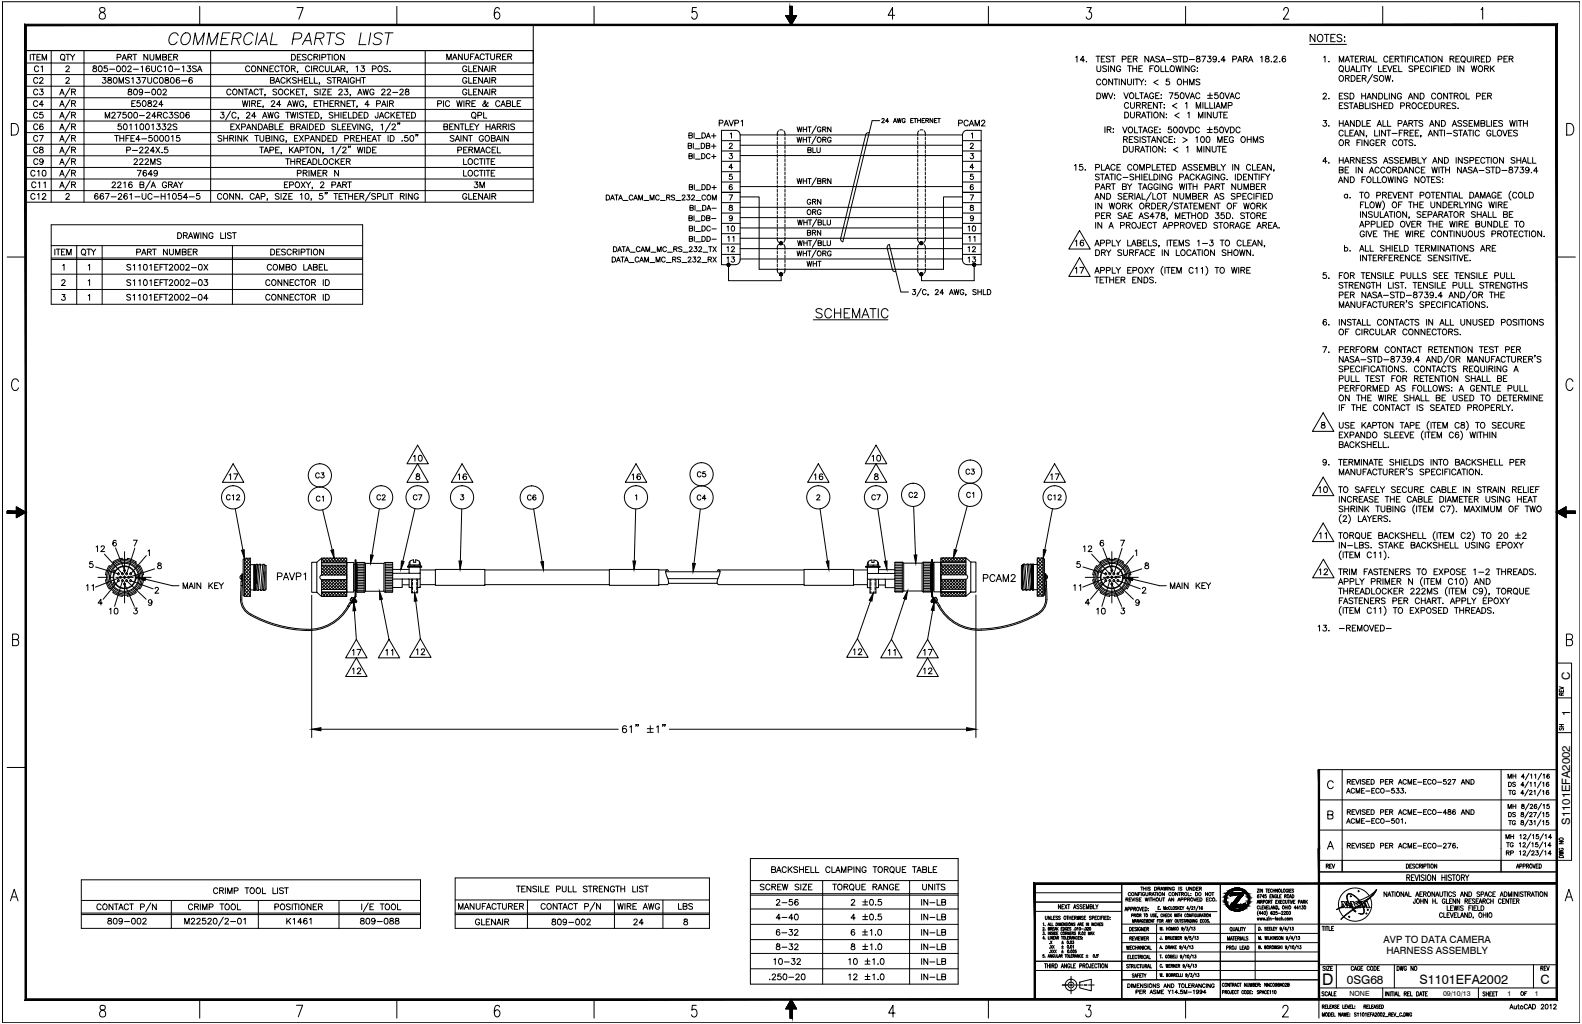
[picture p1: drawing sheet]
<svg xmlns="http://www.w3.org/2000/svg" width="864mm" height="559mm" viewBox="0 0 864 559" stroke-linecap="round" stroke-linejoin="round" font-family="sans-serif">
<defs><g id="words">
<text font-size="8.8" x="722" y="538">D</text>
<g font-size="7">
<text x="775" y="537">S1101EFA2002</text>
<text x="841" y="537">C</text>
</g>
<text font-size="6.6" x="735" y="537">0SG68</text>
<g font-size="6.3">
<text x="857" y="371" transform="rotate(-90 857 371)">C</text>
<text x="857" y="390" transform="rotate(-90 857 390)">1</text>
<text x="857" y="450" transform="rotate(-90 857 450)">S1101EFA2002</text>
</g>
<g font-size="5.5">
<text x="755" y="515">AVP TO DATA CAMERA</text>
<text x="757" y="521">HARNESS ASSEMBLY</text>
</g>
<g font-size="3.9">
<text x="737" y="544">NONE</text>
<text x="788" y="544">09/10/13</text>
<text x="823" y="544">1</text>
<text x="838" y="543">1</text>
</g>
</g></defs>
<!-- layer: GEOMETRY -->
<g fill="none" stroke="#000" stroke-width=".55">
<path d="M1 1h861v557h-861zM55 4v2a2.3 2.3 0 0 1 2 2 2.3 2.3 0 0 1-1 2 2 2 0 0 1-2-2 2 2 0 0 1 3-1v-1a1.3 1.3 0 0 0-1-2zM109 3v11M162 4h3l-2 6M217 3v11M273 5l-2-1a4 4 0 0 0 0 6 1.9 1.9 0 0 0 2-2 1.9 1.9 0 0 0-2-1l-1 1M324 3v11M380 4h-2v3a1.9 1.9 0 0 1 3 1 1.9 1.9 0 0 1-3 2v-1M431 3h2v6h2l-3 5-3-5h2zM488 8h-3l2-4v6M540 3v11M593 4h3l-2 3a1.8 1.8 0 0 1 2 2 1.8 1.8 0 0 1-3 1v-1"/>
<path d="M647 3v11M701 6v-1a1.4 1.4 0 0 1 2-1 1.5 1.5 0 0 1 0 3l-2 3h3M720 14h130v455M755 3v11M808 5l1-1v6M6 67a3 3 0 0 1 4 4 3 3 0 0 1-4 3zM394 77h10M401 71l2 1 1 2M402 71h-8v73h8M404 79h121M404 74h121M404 74v68"/>
<path d="M525 77h11M525 74v68M528 71l-2 1-1 2M528 71h8v73h-9l-1-1-1-1M855 67a3 3 0 0 1 4 4 3 3 0 0 1-4 3zM394 82h10M394 88h10M394 94h10M394 99h10M404 85h121M525 82h11M525 88h11"/>
<path d="M525 94h11M525 99h11M394 105h10M394 111h10M394 116h10M404 107h10v40h101v-40h10M404 119h121M404 113h121M404 102h121M525 105h11M525 111h11M525 116h11"/>
<path d="M394 122h10M394 133h10M394 139h10M394 128h10M404 124h121M404 130h121M404 136h121M525 122h11M525 133h11M525 139h11M525 128h11M4 140h10"/>
<path d="M398 144v9h28v-3M404 142l-1 1-2 1M404 141h121M532 144v9h-29v-3M850 140h10M10 208a1.9 1.9 0 0 0-2-1 1.9 1.9 0 0 0-2 2v2a1.9 1.9 0 0 0 2 2 1.9 1.9 0 0 0 2-1M859 208a1.9 1.9 0 0 0-3-1 1.9 1.9 0 0 0-1 2v2a1.9 1.9 0 0 0 1 2 1.9 1.9 0 0 0 3-1M174 259a1.1 1.1 0 0 0-1-1 1.1 1.1 0 0 0-1 2 1 1 0 0 0 1 1 1 1 0 0 0 1-1M175 258h2l-1 1a1.1 1.1 0 0 1 1 2 1.1 1.1 0 0 1-2-1M529 257a1 1 0 0 0-1-1 1 1 0 0 0-1 1v1a1 1 0 0 0 1 1 1 1 0 0 0 1-1M530 256h2l-1 1a.9 .9 0 0 1 1 1 .9 .9 0 0 1-1 1 .9 .9 0 0 1-1-1M4 279h5v-2l5 3-5 2v-2h-5z"/>
<path d="M4 280h10M126 271a1.1 1.1 0 0 0-2-1 1.1 1.1 0 0 0 0 2 1 1 0 0 0 0 1 1.1 1.1 0 0 0 2-1M127 271v-1v3M129 271l1-1 1 1-2 2h2M175 271a1.1 1.1 0 0 0-2 0 1.1 1.1 0 0 0 0 1 1 1 0 0 0 1 1 1 1 0 0 0 1 0M176 271h1v2M208 271a1.1 1.1 0 0 0-2-1 1.1 1.1 0 0 0 0 2 1 1 0 0 0 1 1 1 1 0 0 0 1-1M209 271l1-1v1l-1 2h1M228 271a1.1 1.1 0 0 0-2-1 1.1 1.1 0 0 0 0 2 1 1 0 0 0 0 1 1.1 1.1 0 0 0 2-1M228 270h2l-1 3M252 270h1l-1 1a1.1 1.1 0 0 1 1 2 1.1 1.1 0 0 1-2-1M347 271l1-1v3"/>
<path d="M446 271l1-1 1 1-2 2h2M478 271a1.1 1.1 0 0 0-2-1 1.1 1.1 0 0 0 0 2 1 1 0 0 0 1 1 1 1 0 0 0 1-1M479 270h2l-2 3M498 269a1 1 0 0 0-1 0 1 1 0 0 0-1 1 1 1 0 0 0 1 1 1 1 0 0 0 1 0M499 269h1h1l-2 2h2M530 269a1 1 0 0 0-1 0 1 1 0 0 0-1 1 1 1 0 0 0 1 1 1 1 0 0 0 1 0M531 269h1v2M574 271a1.1 1.1 0 0 0-1-1 1.1 1.1 0 0 0-1 2 1 1 0 0 0 1 1 1 1 0 0 0 1-1M575 271l1-1v3M578 271l1-1v1l-1 2h1M850 280l5-3v2h5v1h-5v2zM850 280h10"/>
<path d="M53 315h6M58 316v3l2 2M60 315h2M60 309l-2 2v3M62 318v1h1M63 312l-1-1v1M63 315h10M67 305h-3l-2 2M68 301v12M68 314v2M68 317v12M69 305h1h2l2 2"/>
<path d="M74 314h1v1v1h-1M74 315h2M76 309l2 2v3M77 315h5M78 316v3l-2 2M94 320h4M132 316h.1M132 314h.1M132 317v3M176 314v-9h13v21h-13v-10M176 314h13v2h-13M176 307h13v1h-13"/>
<path d="M176 319l3-3 5 6M176 318l1-2 5 6M176 305l2 2M176 307h.1M176 317l5 5M176 318l3 4M176 305l-3 2M176 307h13M176 314a1.3 1.3 0 0 0-1 1 1.3 1.3 0 0 0 1 1M176 308l5 6 5-6M176 308v1M176 307l3-2 2 2"/>
<path d="M177 305l-1 1M177 305l2 2M177 308l6 6 5-6M178 308l-2 3M179 308l6 6M180 307l2-2 2 2M180 308l-4 5M180 305l-2 2M180 305l3 2M181 308l5 6 3-3M181 308l-5 6v-1M181 307l3-2 2 2"/>
<path d="M183 308l5 6 1-2M183 307l2-2 3 2M183 308l-5 6-2-2M184 308l5 6M185 307l2-2 2 2M185 308l-6 6-3-4M186 308l3 4M188 308l1 2M189 308h.1M189 307h4v16h-4zM189 319l-2 3M189 317l-4 5"/>
<path d="M189 317v-1l-6 6M189 319l-2-3-5 6M189 309l-5 5M189 306l-1 1M189 305l-3 2M194 308h-1v14h1M194 305v21l-2 3 2-4zM194 308l5 1M195 319h4M195 318h4M195 317h4M195 316h4"/>
<path d="M195 315h4M195 314h4M195 313h4M195 312h4M195 311h4M195 310h4M195 308h4M195 307h4M195 307v16h4M199 307h1v16h-1M199 307v16M200 307h10"/>
<path d="M210 307h4v16h-4zM210 319h4M210 318h4M210 317h4M210 315h4M210 314h4M210 313h4M210 312h4M210 311h4M210 310h4M210 309h4M210 308h4"/>
<path d="M214 307h-4v16h-10M214 311h9M214 313h15M220 319h3M220 316l-1 4-5 1M223 309h7h-7M223 310h7M223 316h.1M223 309v-1h7v1M223 310l1 3M223 316v4l2 1M223 309h6"/>
<path d="M224 310h-1M224 307l-1 1M225 316v7h3v-7M225 316v1M225 318v1M226 305l-2 1v2M226 306v1h1v-1M226 308l1 1M227 305l2 1v2M227 316v1M227 318v1M229 307v1"/>
<path d="M229 313h.1M229 310h.1M229 316h-19M229 310v10l-1 1M229 311h9M229 319h9M238 311h27v8h-27zM265 311h68M265 319h68M333 311h27v8h-27zM360 311h4M363 312h30"/>
<path d="M364 311a4 4 0 0 0 1 5 2.1 2.1 0 0 1-1 3h-4M364 311h1M365 318h27M392 311a4 4 0 0 1 0 5 2 2 0 0 0 0 3h47M392 311h.1M392 311h47M439 311h27v8h-27zM466 311h8M466 319h8M473 310h7M473 309v-1h7v1M474 313h.1"/>
<path d="M474 316h14M474 310v10l1 1M474 307v1M474 309h6M474 310h.1M474 307h.1M475 316v8h3v-8M475 316v1M475 318v1M477 308l-1 1M477 306h2v2M477 306v1h-1v-1h-2v2"/>
<path d="M478 316v1M478 318v1M479 310h1M479 307h1M480 310l-1 3M480 319h3M480 311h8M480 307v1M480 316l-1 5M480 309h-7h7M483 316v5h5M488 313h-14"/>
<path d="M488 318h5M488 319h5M488 313h5M488 309h5M488 310h5M488 317h5M488 316h5M488 315h5M488 314h5M488 312h5M488 311h5M488 308h5"/>
<path d="M489 307h4M489 307h4v16h-5zM493 307v16h10M493 307h10M504 307h4h-4M504 307h-1v16h1M504 318h4M504 319h4M504 313h4M504 310h4M504 317h4M504 316h4"/>
<path d="M504 315h4M504 314h4M504 312h4M504 311h4M504 308h4M504 307v16M508 307v16M509 305v20l2 4-2-4zM509 308l-5 1M509 308h1v14h-1zM510 307h4v16h-4zM514 307h13"/>
<path d="M514 319l3-3 5 6M514 305l2 2M514 306v1M514 317l5 5M514 318l3 4M514 320l1 2M514 308l5 6M514 307l3-3 2 3M514 308v1M515 304l-1 2M515 316l5 6M515 316l-1 1"/>
<path d="M515 304l2 3M515 308l6 6 5-6M516 307l2-3 3 3M516 308l-2 3M517 308l5 6 5-5M518 307l2-3 2 3M518 308l-4 4M519 308l5 6 3-4M519 307l3-3 2 3M519 308l-5 6v-1M521 308l5 6 1-2M521 307l2-3 3 3"/>
<path d="M521 308l-5 6-2-2M522 308l5 5M523 307l2-3 2 3h-13v1h13M523 308l-6 6-3-4M524 308l3 4M524 308l-5 6M526 308l1 2M527 308h.1M527 314a1.3 1.3 0 0 1 1 1 1.3 1.3 0 0 1-1 1M527 314v-10h-13v21h13v-9M527 314h-13v2h13M527 319l-2 3"/>
<path d="M527 317l-4 5M527 317v-1l-6 6M527 318l-2-2-5 6M527 305l-1 2M527 305v-1l-3 3M527 304l3 3M571 317v3M571 314h.1M571 316h.1M592 315h5M597 316v3l2 2M599 315h2"/>
<path d="M599 309l-2 2v3M601 318v1h1M602 312l-1-1v1M602 315h10M606 305h-3l-2 2M607 301v12M607 314v2M607 317v12M608 305h1h2l2 2M613 314h1v1v1h-1M613 315h2M615 309l2 3v2"/>
<path d="M615 309h.1M616 315h5M617 316v2l-2 3M633 320h4M62 323l2 2h3M74 323l-2 2h-2h-1M173 323h-3v-16h3v16l3 3M176 322h13v1h-13l2 3 2-3M176 323h13M176 321l4-5 6 6M176 320l1 2M177 322l5-6 5 6"/>
<path d="M177 323l-1 1M177 323l2 3 3-3M178 322l6-6 5 6M178 323l-2 3v-1M179 323l2 3 2-3M181 323l2 3 2-3M182 323l2 3M184 323l2 3 2-3M186 323l2 3 1-2M187 323l-2 3M187 323l2 2M189 323v1"/>
<path d="M189 321l-1 1M189 320l-4-4-5 6M192 329h-1l-1 2h1M192 327h.1M192 326v1M192 326h1M192 326l-1 1 1 1M193 328h1M193 327l1 1M194 327l-1 1M194 327l-1 2M194 328v1"/>
<path d="M195 328l-1 1M195 323h4M195 322h4M195 320h4M199 321l-5 1M210 323h.1M210 323h4M210 322h4M210 321h4M210 320h4M225 320v2M225 323h.1"/>
<path d="M227 320v2M227 323h.1M475 320v2M475 323v1M478 320v2M478 323v1M478 321h1M488 321h5M488 322h5M488 320h5M489 323h4M493 323h.1"/>
<path d="M504 323h4h-4M504 321h4M504 322h4M504 320h4M508 321h1M508 328l1 1M509 328v1l1-1M509 327v1M510 326h1l1 1-1 1M510 328l-1-1v2l1-1M511 327h.1M511 326v1"/>
<path d="M511 329l1-1 1 3h-1l-1-2M514 322h.1M514 323h13M514 321l4-5 6 6M514 322l6-6 5 6M515 323l-1 1M515 323l2 2 3-2M516 322l6-6 5 6M516 323l-2 2M517 323l2 2M518 323l-2 2-2-2M519 323l2 2 2-2"/>
<path d="M520 323l2 2 3-2M521 323l-2 2M522 323l2 2 2-2M524 323l2 2 1-1M525 323l2 2M527 323v1M527 322h-13v1h13M527 321l-1 1M527 320l-4-4-5 6M530 323h3v-16h-3v16l-3 2M601 323l2 2h3M613 323l-2 2h-2h-1"/>
<path d="M615 321h.1M7 349h3v-1v-2h-3v6h3v-2l-1-1M855 349h3v-1v-2h-3v6h2h1v-2l-1-1M850 362h8v107h-138M851 376v2h2v-2M851 375h2l-2 1M852 379v-1h-1v1h2M852 377v1M853 378l-1 1M850 400h8M850 381h8M851 397h3"/>
<path d="M851 395h3M852 397v1l1-1a.7 .7 0 0 1 1 1 .6 .6 0 0 1-1 0M852 395v2M4 419h10M851 459h2l-2 1h2M720 476h130M724 473l1-1h-1v2M725 473v1M726 473h1M727 472h-1v2h1M727 472l1 2 1-2M733 463v13"/>
<path d="M768 472a1.1 1.1 0 0 1 1 1 1.1 1.1 0 0 1-1 1zM768 479h1l1-1-2-1v4M769 479l1 2M770 473h.1M770 479h1M771 472h-1v2h1M772 477h-2v4h2M772 472h-1l1 1v1l-1-1M772 477l1 4 1-4M774 472a.7 .7 0 0 0-1 0v1a.7 .7 0 0 0 0 1 .7 .7 0 0 0 1-1M775 473l1-1h-1v2M775 477v4"/>
<path d="M775 473l1 1M777 472v2M777 473l1-1h-1v2M777 478v-1l-1 1 1 2v1l-1-1M778 477v4M779 472h1M779 472v2M780 478v-1a1.5 1.5 0 0 1 1 2 1.5 1.5 0 0 1-1 1l-1-1zM780 472v2M784 477v4l-2-4v4M784 472v2l-1-2v2M787 479h2"/>
<path d="M787 477v4M789 477v4M790 477v4M792 478v-1l-1 1v1h1a1 1 0 0 1 0 2 .9 .9 0 0 1-1-1M793 477h1M794 477v4M795 478l1-1a1.5 1.5 0 0 1 1 2 1.5 1.5 0 0 1-2 1v-1zM798 479h1v-1l-1-1v4M799 479v2M800 477l1 2v2M802 477l-1 2M819 463v13"/>
<path d="M828 474l1-3v3M828 473h1M830 473h1v-1l-1-1v3M831 473h1l1-1-2-1v3M833 473l1-1-1-1v3M834 473v1M837 471v3l1-3M839 473h.1M840 471h-1v3h1M840 471a1.1 1.1 0 0 1 1 2 1.1 1.1 0 0 1-1 1zM851 465h2h-2l2 1h-2M851 467a1.2 1.2 0 0 1 2 0 1.2 1.2 0 0 1 0 1h-2z"/>
<path d="M852 463a.7 .7 0 0 0-1 1 .7 .7 0 0 0 1 0h1a.7 .7 0 0 0 0-1M6 492l2-7 2 7M6 489h3M565 482h47v63h-47v-20h47M565 492h47M565 487h47M565 497h47M571 500v2l1-1v-1M573 500v2l-1-2v2M574 500v2h1M576 500h-1v2h1M579 494v2l-1-2v2"/>
<path d="M580 495h.1M581 494h-1v2h1M581 494l1 2M582 500h1M582 494l-1 2M583 500v2M583 494h1M583 494v2M584 500v2M585 500v2M586 496l1-2v2M586 500h-1v2h1"/>
<path d="M586 495h1M588 500v2l1-2v2v-2M589 494h-1l1 1a.6 .6 0 0 1 0 1 .6 .6 0 0 1-1 0M590 500v2M591 494h-1l1 1a.7 .7 0 0 1-1 1M591 495h1M592 494h-1v2h1M593 500h-1v2h1M593 496v-2l1 2v-2v2M595 495h1v-1h-1v2h1v-1M597 494v2h1M598 494l1 2"/>
<path d="M599 500h-1v2h1M599 494v1M601 500v2M602 500h-1v2M602 500v2M604 500h-1v2h1M604 500a1 1 0 0 1 1 1 1 1 0 0 1-1 1zM614 497l1-2v2M614 496h1M615 491h1v-1h-1v2M615 491l1 1M616 496h1v-1h-1v2"/>
<path d="M616 491h1M617 487a.7 .7 0 0 0-1 0 .7 .7 0 0 0 0 1 .7 .7 0 0 0 1 0M617 496h1v-1h-1v2M617 490h-1v2h1M618 490v2l1-2M618 500l1-1h-1v1M619 496h1v-1h-1v2M619 499h1h-1v1M619 499l1 1M619 496l1 1M620 490v2M620 499v1"/>
<path d="M621 487v2l-1-2v2M621 490h-1l1 1v1h-1M621 488h1M622 491h1M622 495l1 2v-2M622 499h1h-1v1M623 499v1M623 487h-2v2M623 484h1M623 490h-1v2h1M623 487v2M623 484v2"/>
<path d="M624 496h.1M624 484v2M624 485h1M624 499h1M625 495h-1v2h1M625 487a.7 .7 0 0 0-1 0 .7 .7 0 0 0 0 1 .7 .7 0 0 0 1 0h-1M625 499v1M625 490l1 2v-2v2l1-2M625 495a1 1 0 0 1 1 1 1 1 0 0 1-1 1zM625 487l1 2h1v-2M625 484v2M626 484v2"/>
<path d="M627 496h.1M627 497h.1M627 488h1v-1h-1v2M627 490v2M628 490h1M628 488v1M628 484h-1l1 1-1 1M628 499l1 1v-1M628 490v2M629 489l1-2v2M629 488h1M629 491h1"/>
<path d="M629 490v2M630 484h1v2h-1zM630 499v1h-1M630 487h2M630 490v2M631 497h33M631 499h.1M631 487v2M632 499h-1v1h1M632 487v2M632 485h1v-1h-1v2M633 485v1"/>
<path d="M633 490l1 2v-2M634 486v-2l1 2M634 485h1M635 499h-1v1h1M635 490h1M635 499h1M635 499v1M635 484l1 2v-2v2l1-2M635 490v2M636 487v2l-2-2v2M636 499v1M636 499h1"/>
<path d="M637 499h-1v1h1M637 484v2M638 492v-2l1 2M638 491h1M638 499h-1l1 1M639 499v1M639 499l1 1M639 484v2l-1-2v2M639 487a.7 .7 0 0 0-1 0 .7 .7 0 0 0 0 1 .7 .7 0 0 0 1 0M640 499l-1 1M641 490v2l-1-2v2M641 485a.7 .7 0 0 0-1-1 1 1 0 0 0 0 2 .7 .7 0 0 0 1-1"/>
<path d="M641 499v1l1-1v1v-1M643 499v1M643 487v2l-1-2v2M643 492l1-2v2M643 499h1M643 491h1M643 487h1M643 484v2M644 487v2M644 499h1M644 499v1M645 491h1v-1h-1v2"/>
<path d="M645 488h1v-1h-1v2M645 499v1M645 484h-1l1 1-1 1M646 488v1M646 491h1l1-1h-2v2M648 484v2h1v-2M648 499h-1v1h1M648 491h1v-1h-1v2M649 487v2h1M649 491v1M650 488h.1M650 489h.1"/>
<path d="M650 499v1l-1-1v1M651 484v2l-2-2v2M651 499h.1M651 484h1v2h-1zM651 499v1M652 490v2l1-2M652 499v1M653 487h1l-1 2zM653 499h-1l1 1M653 485h1M653 491h1M654 499v1v-1"/>
<path d="M654 484h-1v2h1M654 490h-1v2h1M655 485h1v-1h-1v2M655 499h1h-1v1M655 490h1v2h-1zM655 499l1 1M655 485l1 1M656 500h1M657 499h1M657 499v1M658 499v1M659 491h.1"/>
<path d="M659 487v2l-1-2v2M660 490h-1v2h1M661 499v1l-1-1v1M661 490a.7 .7 0 0 0-1 0 .7 .7 0 0 0 0 1 .7 .7 0 0 0 1 0M661 487h2M662 487v2M664 492h.1M669 491l1 2-1 1zM669 489l1-1-1 3zM669 494l1-1 1 2h-1zM670 487h2l-3 2zM670 487l2-2h3h2l3 1 2 4v2l-1 3-3 2h-2h-3l-2-1-2-2v-3v-2z"/>
<path d="M670 487l1-1h4l-5 1zM671 487a6 6 0 0 1 7-1 6 6 0 0 1 3 7 6 6 0 0 1-8 3 6 6 0 0 1-3-7zM671 495l2 1h-1l-2-1zM671 486a7 7 0 0 1 8 0 7 7 0 0 1 3 7l-1 1a5 5 0 0 0-1-6 5 5 0 0 0-5-2zM671 495h.1M671 495h8zM671 495h8M672 489h.1M672 488h.1M672 488v1M672 488h2l-2 1zM672 488h3z"/>
<path d="M672 496h1h6l-3 1zM672 494h8l-1 1h-8zM672 494l-1 1M672 494h.1M672 494h2zM672 487h.1M672 487v1M672 487h7zM672 487h7l-1 2h-2l1-1h-5zM672 487v2M672 487h7M673 493l-1 1"/>
<path d="M673 493h.1M673 488h.1M673 488l-1 1M674 488h.1M674 488h-2h2M674 488h-1M674 494h.1M674 494h2h-2M674 494h-2h2M675 493l-1 1M675 493h.1M675 488h-2"/>
<path d="M675 488h1M675 488h.1M675 488h1h-1M675 488h-1M676 494h.1M676 496a6 6 0 0 0 5-2l1-1-3 3zM676 489h.1M676 489h2l-4 5h-2zM676 489l-3 4M676 488h.1M676 488l-5 7M676 488v1"/>
<path d="M677 494h.1M677 494h-3M677 494h-1M678 489l-3 4M678 489h.1M678 488h.1M678 488v1M679 488h.1M679 494h.1M679 494l1-1zM679 494h-2M679 495h.1"/>
<path d="M679 495h-8h8M679 487h.1M679 487l-1 1M679 487l-5 7M680 493h.1M680 494h.1M680 494h-1M680 493l-1 1M680 493v1M680 493l-1 2M686 493l1-2v2M686 485h1l-1 2h1"/>
<path d="M686 492h1M687 497l-1 1 1 2M687 488l-1 1v1h1v-1h-1M687 495v-1l-1 1 1 1M688 491v2M688 488h1l-1 2M688 485v2M688 494v2h1M688 492h1v-1h-1v2M688 498h-1l1-1v2M689 492v1M689 495h.1"/>
<path d="M689 485v2l-1-2v2M690 492v-1v2M690 498h-1v-1v2M690 494h-1v2h1M690 489h-1l1-1v2M690 494l1 2v-2M691 485h1M691 488l-1 1h1v1h-1M691 497l1 1-1 2M691 495h1M691 485v2M692 486h1"/>
<path d="M692 494h-1v2h1M692 492h1v-1h-1v2M693 494v2h1v-2l1 2M693 492v1M693 485h-1v2h1M693 489h1M694 491h1M694 495h1M694 488h-1v2h1M694 491v2M694 486v-1l-1 1 1 1M695 498l-1-1a.8 .8 0 0 0 0 1 .8 .8 0 0 0 0 1v-1"/>
<path d="M695 486h1M695 485v2M695 498h1l-1 1h1M695 488v2l-1-2v2M696 485v2M696 494v2l-1-2v2M696 492h1M697 494l1 1-1 1zM697 489l-1-1v2h1v-1M697 497l-1 1h1v1h-1M697 491h-1v2h1M697 485v2l-1-2v2"/>
<path d="M697 488v2h1M698 491l1 2M698 498h1M698 496h.1M699 489h.1M699 491l-1 2M699 492h1M699 485v2h1M699 488v2M700 498l-1 1h1M700 491h-1v2h1M701 498h1l-1 1h1"/>
<path d="M701 489h1v-1h-1v2M701 492v-1l-1 1 1 1M702 495h1M702 494v2M702 491v2h1v-2M702 489v1M703 494v2M703 486l-1-1v2h1v-1M703 491h1M703 485v2M703 491v2M704 490v-2l1 2"/>
<path d="M704 486h1M704 489h1M704 491v2M705 491v2l1-2M705 485h-1v2h1M705 488l1 1v1h-1zM706 492h1M706 485h-1l1 1v1h-1M707 491h-1v2h1M707 495h-1l1-1v2M709 492h1v-1h-1v2M709 495h-1v-1v2"/>
<path d="M709 495l1-1v2M710 493v-2l1 2M710 492h1M711 494v1v1h-1M711 492h1v-1h-1v2M712 492v1M713 491v2M713 492l1 1M714 491l-1 1M720 482v63v-41M850 482h-184v63M854 492l2-7 3 7"/>
<path d="M855 490h3M569 506l1 1-1 1h1M569 509h1v1h-1M569 504h1v1M570 512h-1l1-1v2M570 505h.1M570 507h.1M570 510h.1M570 512h.1M572 505l1-1v1M572 507h1v-1h-1v2h1v-1M572 511v2h1"/>
<path d="M572 505h1M572 509v1M573 517h.1M573 515h.1M573 520h.1M573 511v2M573 504v1h1M573 507h1v-1h-1v2M573 514l1 1M573 516l1 1M573 518l1 2M574 509v1l-1-1v1"/>
<path d="M574 507v1M574 504v1h1M574 514l-1 1M574 516l-1 1M574 518l-1 2M575 511v2l-1-2v2M575 516v1M575 518v2M575 507h.1M575 509h-1l1 1h-1M575 512h.1M575 501h1"/>
<path d="M575 509v1M575 506v2M576 508v-2l1 2M576 509v1zM576 511h-1v2h1M576 507h.1M576 518l1 2M576 513v-2l1 2M576 512h1M576 504h1v1h-1zM577 518l-1 2M577 506v2"/>
<path d="M577 509h.1M577 512h1v-1h-1v2M577 507l1 1M577 500h-1l1 2h-1M578 512v1M578 509h-1v1h1M578 506l-1 1M578 504v1M578 505v-1l1 1v-1v1M579 500h-1l1 2h-1M579 507h1M579 511h1"/>
<path d="M579 519h1M579 520h1M579 517h2M580 504h.1M580 514h1M580 515h1M580 511v2M580 509h-1v1h1M580 518v2M580 506h-1v2h1M580 516v1M580 514v1"/>
<path d="M580 504v1M580 506h1v2zM581 504v1v-1v1M582 509v1M582 511v2M582 506v2v-1M583 504h-1l1 1h-1M583 512h.1M583 507h.1M583 504v1M583 511v2M584 506h-1v2h1"/>
<path d="M584 501h1M584 509v1l-1-1v1M584 515h.1M584 512l1-1h-1v2M584 517h.1M584 520h.1M584 509h1M584 512l1 1M585 506h-1l1 1h-1M585 509h-1v1h1M585 513v-2l1 2M585 512h1"/>
<path d="M585 501h1M585 509h1h-1v1M585 514h1v1h-1M586 504v1l-1-1v1M586 509v1M586 516v1M586 507h.1M587 501v-1v2M587 504h-1l1 1h-1M587 511v2l-1-2v2M587 501l1 1M587 509h-1l1 1h-1"/>
<path d="M587 518v1v1M588 506v2M588 511l-1 1 1 1v-1M588 505l1-1v1M588 505h1M589 512h.1M589 509h1h-1v1M589 509l1 1M589 511v2M590 504v1M590 510h.1M590 507h1"/>
<path d="M590 511v1M591 504h.1M591 512h.1M591 500h-1l1 2h-1M591 504v1M592 509v1h1M592 501h.1M592 507h.1M593 504v1M594 506v1l-1 1h1M594 510v-1l1 1v-1v1M594 504v1l-1-1v1"/>
<path d="M595 510l1-1v1M596 510h.1M596 500h-1l1 2h-1M596 504v1M596 501h1v-1h-1v2M596 509l1 1M597 504v1l-1-1v1M597 509l-1 1M598 501h.1M599 504h-1v1h1M599 504h1M599 504v1"/>
<path d="M600 504v1M600 500h-1v1v1l1-1M600 504h1M601 504h-1v1h1M601 501h1M602 504h-1l1 1h-1M603 501h1M606 501h.1M606 502h.1M612 504h238M612 519h108M612 514h108"/>
<path d="M612 509h108M615 518v-2l1 2v-2v2M617 506a1 1 0 0 1 1 1 1 1 0 0 1-1 1zM617 512h1v-1h-1v2M617 517h.1M617 512l1 1M618 516h-1v2h1M618 507h1M618 503v-1l1 1v-1v1M618 512h1M619 506h-1v2h1M619 511h-1v2h1"/>
<path d="M619 517v-1l-1 1 1 1M619 511l1 2 1-2M620 503v-1v1M620 503h.1M620 517h1M620 516v2M620 506v2h-1M621 516v2M621 511v2M621 506v2M621 518l1-2v2M621 517h1"/>
<path d="M622 512h.1M622 502v1l-1-1v1M622 503v-1l1 1M622 503h1M622 511v2M623 506h-1v2h1l-1-1M623 511v2v-2l1 2v-2M624 516v2l-1-2v2M624 502h-1v1h1M624 506v2l-1-2v2M624 516v2M624 503h1"/>
<path d="M625 512h.1M625 507h.1M625 502h-1v1h1M626 511h-1v2h1M626 506h-1v2h1M626 503v-1v1l1-1v1M626 517l-1-1v1v1h1M626 512h1v-1h-1v2M626 507h1v-1h-1v2M626 518l1-2v2M626 517h1M627 512v1"/>
<path d="M627 507v1M627 503h1M628 516v2h1M628 502h-1v1h1M629 502v1l-1-1v1M629 502h1M630 502v1M631 504v31M632 503h.1M632 500v1M633 502h-1v1M634 503l1-1h-1v1"/>
<path d="M635 503h.1M636 503l1-1v1M637 503h.1M639 502v1l-1-1v1M639 502v1M640 502l-1 1M643 502v1l1-1M644 502h1M644 502v1M646 502h-1l1 1h-1M646 502h1M647 502v1"/>
<path d="M647 503l1-1v1M647 503h1M649 502v1l-1-1v1M650 502v1zM651 502v1M652 502v1l-1-1v1M654 502h-1v1h1h-1M655 503h1M656 500v-1l1 1M656 502h-1v1h1M657 502h-1l1 1M660 502h-1l1 1h-1"/>
<path d="M660 503h.1M670 517v-1v2M670 513v-2l1 2v-2v2M671 517h1v-1h-1v2M672 517v1M672 513v-2l1 2M672 512h1M672 508h1M673 511h1M673 506l1 2v-2M673 511v2M674 512h1"/>
<path d="M674 508l1-2 1 2M675 507h.1M675 516v2l-1-1M675 511h-1v2h1M676 512h1v-1h-1v2M676 506v2h1M676 512l1 1M677 516v2h1M677 511v2M677 506v2M678 513v-2l1 2M678 506h1"/>
<path d="M678 512h.1M678 517h1M678 506v2M679 506v2M679 516h-1v2h1M679 511v2h1M679 518l1-2v2M679 517h1M680 506l-1 1M681 516a1 1 0 0 1 1 1 1 1 0 0 1-1 1zM681 511h-1l1 2h-1M685 504v31"/>
<path d="M686 501l1 1v-1v1v-1M688 501v1v-1l1 1v-1M689 501l1 1v-1v1v-1M691 502h.1M691 501h1l-1 1h1M693 500h.1M693 501v1M693 501h1v1M694 501h2M696 501h1M696 500l1 2M697 501h1l-1 1h1"/>
<path d="M699 501h-1l1 1M699 501h1v1M699 500v2M701 502h.1M702 501h-1l1 1M704 501h1v1M704 501v1M705 501v1M722 506h1M722 506v2M723 506v2M724 506h1"/>
<path d="M724 506v2M725 506v2h1M727 507h1M728 506h-1v2h1M565 530h155M565 525h155M570 521h-1v1l1-1v1h-1M570 526h1M570 522h.1M571 526v2M572 526v2M572 527h1"/>
<path d="M572 522l1-1v1M572 522h1M573 526v2M574 526v2M574 521v1l-1-1v1M574 527h1v-1h-1v2M575 527v1M575 521v1M576 521v1l1-1M576 526a1.1 1.1 0 0 1 1 1 1.1 1.1 0 0 1-1 1zM577 521v1h1v-1l1 1M578 522h1"/>
<path d="M579 522l1-1h-1v1M579 528l1-2 1 2M579 522h1M580 527h.1M580 538h3M581 521h1M582 521v1M582 526v2l-1-2v2M584 521v1M584 538h1M584 526a.6 .6 0 0 0-1 0 .6 .6 0 0 0 0 1 .7 .7 0 0 0 0 1 .7 .7 0 0 0 1-1M585 526v2h1"/>
<path d="M585 533v3M585 537v1M585 540v2M585 522h.1M585 521v1M586 522h1v-1h-1v1M586 527h1M586 522h1M587 538h4M587 522v-1l1 1M587 522h1M587 526h-1v2h1"/>
<path d="M589 521v1l-1-1v1M589 527h1v-1h-1v2M589 536l7-2v7l-7-2zM590 521h-1l1 1M591 522h.1M591 527h1v-1h-1v2M591 521v1M592 527v1M592 538h1M593 522h1M593 521v1M594 538h3"/>
<path d="M595 526v2v-1M596 527h1M597 526h-1v2h1M598 522h.1M599 526a.7 .7 0 0 0-1 0 .7 .7 0 0 0 0 1 .7 .7 0 0 0 0 1 .7 .7 0 0 0 1 0M599 521v1v-1v1h-1M599 526h1M600 521h.1M600 526v2M601 526v2M604 526v2l-1-2v2M612 535h108"/>
<path d="M616 537h1l-1 2zM616 522h.1M616 527h-1l1 1h-1M616 526h1M617 521h-1v2h1M617 526v2M617 521v2h1M618 527h1v-1h-1v2M618 537v2M618 527l1 1M618 522h1M618 539v-2l1 2 1-2v2"/>
<path d="M619 532h-1l1 1h-1M619 526l1 2v-2M619 521h-1v2h1M619 533l1-2 1 2M620 533h.1M621 522l-1-1v1v1h1M621 538h1M621 532h.1M621 521h1M621 521v2M622 527l-1-1v1v1h1M622 531h-1v2"/>
<path d="M622 537h-1v2h1M622 526h1M622 532h1M622 522h1v-1h-1v2M623 526v2M623 522v1M623 531h-1v2h1M623 531h1M623 526l1 2v-2M624 521v2M624 531v2M624 537v2l-1-2v2"/>
<path d="M625 531v2M625 527h1v-1h-1v2M625 522v-1l-1 1 1 1M626 527v1M626 531l-1 1M626 523v-2l1 2M626 523h1M626 537h-1l1 1-1 1M626 528l1-2 1 2M627 528h.1M627 537v2M627 521v2h1"/>
<path d="M628 526v2h1M631 537v2l-1-2v2M633 537h-1l1 1-1 1M635 539l1-2 1 2M636 538h1M639 537v2l-2-2v2M639 537h2l-1 2h-1zM643 537h2M644 537v2M647 537v2h1M649 538h1M650 537h-1v2h1"/>
<path d="M651 538h1v-1h-1v2M651 538l1 1M652 539l1-2 1 2M653 538h1M656 537v2l-2-2v2M658 537a.7 .7 0 0 0-1 0 .7 .7 0 0 0-1 1 .8 .8 0 0 0 1 1 .8 .8 0 0 0 1 0v-1M659 537v2M661 537v2l-2-2v2M663 537a.8 .8 0 0 0-1 0 .8 .8 0 0 0-1 1 .7 .7 0 0 0 1 1 .7 .7 0 0 0 1-1h-1M720 539h130M720 526h130M723 528h-1l1 1v1l-1-1"/>
<path d="M724 527v3M725 527h1l-1 3h1M726 528h1M728 527h-2v3h2M730 526v13M739 528a.7 .7 0 0 0-1-1 .7 .7 0 0 0 0 1v1a.7 .7 0 0 0 0 1 .7 .7 0 0 0 1-1M739 530l1-3 1 3M739 529h1M742 528a.7 .7 0 0 0-1-1 .7 .7 0 0 0 0 1v1a.7 .7 0 0 0 1 1 .7 .7 0 0 0 0-1M743 528h1M744 527h-1v3h1M748 528a.7 .7 0 0 0-1-1 .7 .7 0 0 0-1 1v1a.7 .7 0 0 0 1 1 .7 .7 0 0 0 1-1"/>
<path d="M750 527a1.1 1.1 0 0 1 1 1 1.1 1.1 0 0 1-1 2zM752 528h1M753 527h-1v3h1M755 539v6M761 526v13M763 527a1.1 1.1 0 0 1 1 1 1.1 1.1 0 0 1-1 2zM764 527l1 3v-3l1 3v-3M768 528a.7 .7 0 0 0-1-1 .7 .7 0 0 0 0 1v1a.7 .7 0 0 0 0 1 .7 .7 0 0 0 1-1h-1M771 527v3l-1-3v3M807 539v6M837 526v13M841 528h1v-1h-1v3"/>
<path d="M842 528v2M843 528h1M844 527h-1v3h1M844 527l1 3 1-3M55 549v2a2.3 2.3 0 0 1 2 1 2.3 2.3 0 0 1-1 3 2 2 0 0 1-2-2 2 2 0 0 1 3-2 1.3 1.3 0 0 0-1-2zM109 545v11M162 549h3l-2 6M217 545v11M273 550a1.3 1.3 0 0 0-2-1l-1 2a2.7 2.7 0 0 0 1 4 1.9 1.9 0 0 0 2-2 1.9 1.9 0 0 0-2-2l-1 2M324 545v11M380 549h-2v2a2 2 0 0 1 3 2 2 2 0 0 1-2 2l-1-1M432 545l3 6h-2v5h-2v-5h-2z"/>
<path d="M432 545v11M489 553h-4l2-4v6M540 545v11M593 549h2l-1 2a1.8 1.8 0 0 1 2 2 1.8 1.8 0 0 1-3 1M620 541h1v-1h-1v2M622 541h1M623 540h-1v2h1M624 541h1v-1h-1v2M625 541v1M628 542v-2l1 2M628 542h1M631 541h-1l1 1h-1"/>
<path d="M632 542v-2v2l1-2v2M634 541h1M635 540h-1v2h1M638 540v2M639 540l-1 1M640 541v-1v2M643 542h-2l1-2v2M644 542h.1M645 540l-1 1a1 1 0 0 1 2 0 .7 .7 0 0 1-1 1 .7 .7 0 0 1-1 0M646 542v-2l1 2 1-2v2M647 545v11M649 541h1"/>
<path d="M651 541l1-1v2M654 541a.6 .6 0 0 1-1 0 .6 .6 0 0 1 0-1 .7 .7 0 0 1 1 1v1h-1M656 541a.6 .6 0 0 1-1 0 .6 .6 0 0 1 0-1 .7 .7 0 0 1 1 1v1h-1M658 542h-1l1-2v2M700 550l1-1h2v1l-1 2-2 3h3M720 545v11M723 541h-1l1 2h-1M725 542a.7 .7 0 0 0-1-1 .7 .7 0 0 0-1 1v1a.7 .7 0 0 0 1 0 .7 .7 0 0 0 1 0M725 543l1-2v2M725 543h1M727 541v2h1M728 542h1"/>
<path d="M729 541h-1v2h1M756 541v2M758 541v2l-1-2v2M759 541v2M759 541h2M760 541v2M761 541v2M761 543l1-2 1 2M762 543h1M763 541v2h1M767 542h1v-1h-1v2M767 542l1 1"/>
<path d="M768 542h1M770 541h-2v2h2M770 541v2h1M773 541a1.1 1.1 0 0 1 2 1 1.1 1.1 0 0 1-2 1zM775 543l1-2v2M775 543h1M776 541h2M777 541v2M778 542h1M779 541h-1v2h1M811 542h-1l1 1a.7 .7 0 0 1-1 1 .6 .6 0 0 1 0-1M811 541v3"/>
<path d="M811 542h2M813 541v3M813 542h1M814 541h-1v3h1M815 542h1M816 541h-1v3h1M816 541h1M817 541v3"/>
<circle cx="175" cy="259" r="6"/>
<circle cx="530" cy="257" r="6"/>
<circle cx="127" cy="271" r="6"/>
<circle cx="175" cy="272" r="6"/>
<circle cx="208" cy="271" r="6"/>
<circle cx="228" cy="271" r="6"/>
<circle cx="252" cy="271" r="6"/>
<circle cx="347" cy="271" r="6"/>
<circle cx="447" cy="271" r="6"/>
<circle cx="478" cy="271" r="6"/>
<circle cx="498" cy="270" r="6"/>
<circle cx="530" cy="270" r="6"/>
<circle cx="576" cy="271" r="6"/>
<circle cx="65" cy="313" r=".5"/>
<circle cx="65" cy="317" r=".5"/>
<circle cx="66" cy="315" r=".5"/>
<circle cx="67" cy="317" r=".5"/>
<circle cx="67" cy="313" r=".5"/>
<circle cx="68" cy="315" r="10"/>
<circle cx="68" cy="315" r="8"/>
<circle cx="68" cy="315" r="6"/>
<circle cx="68" cy="319" r=".5"/>
<circle cx="68" cy="315" r=".5"/>
<circle cx="68" cy="315" r="9"/>
<circle cx="68" cy="311" r=".5"/>
<circle cx="69" cy="313" r=".5"/>
<circle cx="69" cy="317" r=".5"/>
<circle cx="70" cy="315" r=".5"/>
<circle cx="71" cy="317" r=".5"/>
<circle cx="71" cy="313" r=".5"/>
<circle cx="604" cy="313" r=".5"/>
<circle cx="604" cy="317" r=".5"/>
<circle cx="605" cy="315" r=".5"/>
<circle cx="606" cy="313" r=".5"/>
<circle cx="606" cy="317" r=".5"/>
<circle cx="607" cy="315" r="10"/>
<circle cx="607" cy="315" r="8"/>
<circle cx="607" cy="315" r="6"/>
<circle cx="607" cy="315" r=".5"/>
<circle cx="607" cy="311" r=".5"/>
<circle cx="607" cy="319" r=".5"/>
<circle cx="607" cy="315" r="9"/>
<circle cx="608" cy="313" r=".5"/>
<circle cx="608" cy="317" r=".5"/>
<circle cx="609" cy="315" r=".5"/>
<circle cx="610" cy="317" r=".5"/>
<circle cx="610" cy="313" r=".5"/>
<circle cx="852" cy="458" r="1"/>
<circle cx="782" cy="472" r="1"/>
<circle cx="836" cy="472" r="1"/>
<circle cx="618" cy="488" r=".8"/>
<circle cx="621" cy="496" r=".9"/>
<circle cx="621" cy="499" r=".7"/>
<circle cx="626" cy="499" r=".7"/>
<circle cx="632" cy="491" r=".8"/>
<circle cx="633" cy="488" r=".8"/>
<circle cx="640" cy="488" r=".8"/>
<circle cx="647" cy="488" r=".8"/>
<circle cx="648" cy="499" r=".7"/>
<circle cx="651" cy="491" r=".8"/>
<circle cx="655" cy="488" r=".8"/>
<circle cx="659" cy="499" r=".7"/>
<circle cx="660" cy="488" r=".8"/>
<circle cx="662" cy="491" r=".8"/>
<circle cx="690" cy="498" r=".8"/>
<circle cx="691" cy="492" r=".8"/>
<circle cx="698" cy="486" r=".8"/>
<circle cx="701" cy="495" r=".8"/>
<circle cx="701" cy="486" r=".8"/>
<circle cx="703" cy="498" r=".8"/>
<circle cx="703" cy="489" r=".8"/>
<circle cx="704" cy="498" r=".8"/>
<circle cx="704" cy="495" r=".8"/>
<circle cx="712" cy="495" r=".8"/>
<circle cx="581" cy="509" r=".6"/>
<circle cx="581" cy="512" r=".7"/>
<circle cx="581" cy="501" r=".8"/>
<circle cx="583" cy="514" r=".7"/>
<circle cx="583" cy="517" r=".7"/>
<circle cx="583" cy="519" r=".7"/>
<circle cx="584" cy="504" r=".7"/>
<circle cx="585" cy="514" r=".7"/>
<circle cx="585" cy="517" r=".7"/>
<circle cx="585" cy="519" r=".7"/>
<circle cx="586" cy="519" r=".7"/>
<circle cx="587" cy="507" r=".7"/>
<circle cx="590" cy="507" r=".7"/>
<circle cx="591" cy="509" r=".7"/>
<circle cx="593" cy="507" r=".7"/>
<circle cx="595" cy="507" r=".7"/>
<circle cx="633" cy="502" r=".7"/>
<circle cx="642" cy="502" r=".7"/>
<circle cx="658" cy="502" r=".7"/>
<circle cx="672" cy="507" r=".8"/>
<circle cx="673" cy="517" r=".8"/>
<circle cx="703" cy="501" r=".5"/>
<circle cx="583" cy="522" r=".6"/>
<circle cx="585" cy="537" r="3"/>
<circle cx="585" cy="537" r="1.6"/>
<circle cx="594" cy="527" r="1"/>
<circle cx="597" cy="522" r=".7"/>
<circle cx="602" cy="527" r="1"/>
<circle cx="628" cy="538" r=".9"/>
<circle cx="646" cy="538" r=".9"/>
<circle cx="749" cy="528" r="1"/>
<circle cx="773" cy="528" r="1"/>
</g>
<g fill="#000" stroke="#000" stroke-width=".55">
<path d="M429 9h6l-3 5zM426 133h1zM503 133h1zM426 150h1zM503 150h1zM531 144h1zM532 144h1zM9 277l4 2h-4zM851 279l4-2v2zM9 280h4l-4 2zM851 280h4v2zM669 490v1z"/>
<path d="M669 489v1zM669 489h1zM669 488h1zM670 488h1zM669 494h1zM670 494l1 1zM669 489l1-1zM670 487h2zM671 495h1h-2zM671 496h2zM672 488h1zM672 488h3z"/>
<path d="M672 488h2zM672 494h1zM672 494h2zM672 495h7zM672 487h7zM673 494h1zM673 495h6zM673 488h1zM673 496h1zM674 497h3zM674 485h3zM674 487h5z"/>
<path d="M674 486h1zM675 485h1zM675 496h1zM677 496h2zM677 494h2zM677 487h2zM678 487h1zM679 494h1zM680 494h1zM681 493h1zM681 494l1-1zM432 545l3 6h-6z"/>
<path d="M14 13v1l836-1zM14 14l836-1-1 1zM850 13l-1 1 1 532zM849 14l1 532-1-1zM14 546h836l-1-1zM14 545h835l-835 1zM14 13v533v-1zM14 13v1v531z"/>
<path d="M431 3v6h2zM431 3h2v6z"/>
<path d="M426 132v1zM426 132v1z"/>
<path d="M426 133h1zM426 133h1zM426 133h1z"/>
<path d="M426 132v1zM426 132v1zM426 132v1z"/>
<path d="M426 133l1-1zM426 133l1-1zM427 132l-1 1z"/>
<path d="M502 133h1zM502 133h1z"/>
<path d="M502 132l1 1zM502 132l1 1zM502 133h1z"/>
<path d="M503 132v1zM503 132v1zM502 132l1 1z"/>
<path d="M503 133h1zM503 133l1-1zM503 132v1z"/>
<path d="M397 145l1-1zM397 145l1-1zM398 144l-1 1z"/>
<path d="M397 144h1zM397 144h1zM397 144h1z"/>
<path d="M398 144v1zM398 144v1zM398 144v1z"/>
<path d="M397 144h1zM397 144h1z"/>
<path d="M426 149v1zM426 149v1z"/>
<path d="M426 150h1zM426 150h1zM426 150h1z"/>
<path d="M426 149v1zM426 149v1zM426 149v1z"/>
<path d="M426 150l1-1zM427 149l-1 1zM427 149l-1 1z"/>
<path d="M502 150h1zM502 150h1z"/>
<path d="M502 149l1 1zM502 149l1 1zM502 150h1z"/>
<path d="M503 149v1zM503 149v1zM502 149l1 1z"/>
<path d="M503 150h1zM503 149v1zM503 149v1z"/>
<path d="M531 145l1-1zM531 145l1-1zM532 144v1z"/>
<path d="M531 144h1zM531 144h1zM531 144h1z"/>
<path d="M532 144v1zM532 144v1zM532 144v1z"/>
<path d="M4 279v1h10zM4 279h9l1 1z"/>
<path d="M850 280h10l-9-1zM851 279h9v1z"/>
<path d="M4 280h9zM4 280h10h-1z"/>
<path d="M850 280h1h9zM850 280h10z"/>
<path d="M720 463v82v-82zM720 463v82z"/>
<path d="M669 491v1zM669 491v1z"/>
<path d="M669 492v1zM669 492v1z"/>
<path d="M669 489h1zM669 489h1z"/>
<path d="M669 493h1zM669 493h1z"/>
<path d="M669 489h1zM669 489h1z"/>
<path d="M669 493h1zM669 493h1z"/>
<path d="M669 489h1zM669 489h1z"/>
<path d="M669 493h1zM669 493h1z"/>
<path d="M669 488h1zM669 488h1z"/>
<path d="M669 488h1zM669 488h1l-1 1z"/>
<path d="M669 493h1l-1 1zM669 493h1zM669 493h1z"/>
<path d="M669 494h1zM669 494h1z"/>
<path d="M669 494h1zM669 494h1z"/>
<path d="M669 494h1zM669 494h1z"/>
<path d="M670 487l1 1zM670 487h1z"/>
<path d="M670 494h1zM670 494h1z"/>
<path d="M670 487h1zM670 487h1z"/>
<path d="M670 494h1zM670 494h1z"/>
<path d="M670 494l1 1zM670 495h1h-1z"/>
<path d="M670 487h2zM671 486h1z"/>
<path d="M670 487h2zM670 487h2h-2z"/>
<path d="M670 495h2zM670 495h2z"/>
<path d="M671 486h1zM671 486h2z"/>
<path d="M670 495l2 1zM670 495l2 1z"/>
<path d="M671 486h1zM671 486h4z"/>
<path d="M671 486h2zM672 486h1z"/>
<path d="M671 496h2zM671 496h2z"/>
<path d="M671 496h2zM671 496h2h-1z"/>
<path d="M671 495h8zM671 495h8z"/>
<path d="M671 495h8zM671 495h8zM671 495h8zM671 495h8zM671 495h8zM671 495h8zM671 495h8zM671 495h8zM671 495h8zM671 495h8zM671 495h8zM671 495h8zM671 495h8zM671 495h8zM671 495h8z"/>
<path d="M671 495h8zM671 495h8z"/>
<path d="M672 486h2zM673 486h1z"/>
<path d="M672 488h1zM672 488h2z"/>
<path d="M672 486h7zM672 485l7 1z"/>
<path d="M672 488h2zM672 488h2z"/>
<path d="M672 487v1h7zM672 487h7v1z"/>
<path d="M672 488h3zM672 488h3z"/>
<path d="M672 488h2zM672 488h2zM672 488h2zM672 488h2zM672 488h2z"/>
<path d="M672 485h7zM672 485h7z"/>
<path d="M672 485h7zM673 485h6z"/>
<path d="M672 496h7zM672 496h7z"/>
<path d="M672 496h7zM672 496h7z"/>
<path d="M672 494h2zM672 494h2zM672 494h2zM672 494h2zM672 494h2zM672 494h2zM672 494h2z"/>
<path d="M672 494h2zM672 494h2zM672 494h2zM672 494h2zM672 494h2z"/>
<path d="M672 494h2zM672 494h2z"/>
<path d="M672 494h2zM672 494h2z"/>
<path d="M672 494h2zM672 494h2z"/>
<path d="M672 494h2zM673 494h1zM673 494h1z"/>
<path d="M672 494h2zM673 494h1z"/>
<path d="M672 494h2zM672 494h2zM672 494h2z"/>
<path d="M672 495h7zM671 495h8z"/>
<path d="M672 494h2zM673 494h1zM673 494h1z"/>
<path d="M672 496h3zM673 496h2z"/>
<path d="M672 487h7zM672 487h7zM672 487h7zM672 487h7zM672 487h7zM672 487h7zM672 487h7zM672 487h7zM672 487h7zM672 487h7zM672 487h7zM672 487h7zM672 487h7zM672 487h7zM672 487h7zM672 487h7zM672 487h7zM672 487h7zM672 487h7zM672 487h7zM672 487h7zM672 487h7zM672 487h7zM672 487h7zM672 487h7z"/>
<path d="M672 487h7zM673 487h6z"/>
<path d="M672 487h7zM674 487h5zM676 487h3z"/>
<path d="M672 487h7zM672 487h7zM672 487h7zM672 487h7zM672 487h7zM672 487h7z"/>
<path d="M672 494h2zM673 494h1zM673 494h1z"/>
<path d="M673 493h2zM673 493h2z"/>
<path d="M673 495h6zM671 495h8z"/>
<path d="M672 488h1zM672 488h1zM672 488h1zM672 488h1z"/>
<path d="M673 487h6zM674 487h5zM676 487h3z"/>
<path d="M672 488h1zM672 488h3z"/>
<path d="M673 485h5zM673 485h5z"/>
<path d="M672 496l6 1zM672 496h7z"/>
<path d="M673 488h1zM672 488h2z"/>
<path d="M673 485h5zM674 485h4z"/>
<path d="M673 488h1zM672 488h2z"/>
<path d="M673 494h1zM673 494h1z"/>
<path d="M673 495h6zM671 495h8z"/>
<path d="M673 495h6zM671 495h8zM671 495h8zM671 495h8zM671 495h8zM671 495h8zM671 495h8zM671 495h8z"/>
<path d="M672 488h2zM672 488h2z"/>
<path d="M674 485h3zM674 485h3zM675 485h2z"/>
<path d="M673 497h4zM673 497h5z"/>
<path d="M674 497h2zM675 497h1z"/>
<path d="M672 488h2zM672 488h3z"/>
<path d="M672 494h2zM672 494h2z"/>
<path d="M672 494h2zM672 494h2z"/>
<path d="M672 494h2zM672 494h2z"/>
<path d="M672 494h2zM672 494h2zM673 493l1 1zM673 493h2z"/>
<path d="M673 493h2zM673 493h2z"/>
<path d="M673 493h2zM673 493h2zM673 493h2zM673 493h2z"/>
<path d="M673 493h2zM673 493h2zM676 489l-3 4h2zM676 489h2l-3 4z"/>
<path d="M672 486h3zM672 486h4z"/>
<path d="M672 496h3zM672 496h3z"/>
<path d="M676 486h3zM676 486h3z"/>
<path d="M676 494h3zM676 494h3z"/>
<path d="M676 488l2 1zM676 488h2z"/>
<path d="M676 494h3zM677 494h2z"/>
<path d="M676 488h3zM676 488h3zM676 488h3zM676 488h3zM676 488h3zM676 488h3zM676 488h3zM676 488h3z"/>
<path d="M676 488h3zM676 488h3z"/>
<path d="M676 486h3zM676 486h3z"/>
<path d="M677 496h2zM678 496h2z"/>
<path d="M676 496h3zM676 496h3z"/>
<path d="M677 494h2zM677 494h2z"/>
<path d="M674 497h3zM674 497h3z"/>
<path d="M677 494h2zM677 494h2zM677 494h2zM677 494h2zM677 494h2zM677 494h2zM677 494h2zM677 494h2zM677 494h2zM677 494h2zM677 494h2zM677 494h2zM677 494h2zM677 494h2zM679 494h1z"/>
<path d="M677 487h2zM676 487h3z"/>
<path d="M677 486h3zM677 486h3z"/>
<path d="M678 496h2zM678 496h2z"/>
<path d="M678 487h1zM676 487h3z"/>
<path d="M678 486h2zM678 486h2z"/>
<path d="M678 496h2zM678 496h2z"/>
<path d="M673 497h5zM673 497h5z"/>
<path d="M676 489h2zM676 489h2zM676 489h2zM676 489h2zM676 489h2zM676 489h2z"/>
<path d="M676 489h2zM676 489h2zM676 489h2zM676 489h2z"/>
<path d="M676 488h2zM676 488h2zM676 488h2zM677 488h2z"/>
<path d="M678 486h2zM678 486h2z"/>
<path d="M678 496h2zM679 495h1z"/>
<path d="M677 488h2zM677 488h2z"/>
<path d="M677 488h2zM677 488h2z"/>
<path d="M677 488h2zM677 488h2zM677 488h2zM677 488h2zM677 488h2zM677 488h2zM677 488h2zM677 488h2zM677 488h2zM677 488h2zM677 488h2zM677 488h2zM677 488h2zM677 488h2zM677 488h2zM677 488h2zM677 488h2zM677 488h2z"/>
<path d="M677 488h2zM677 488h2zM677 488h2zM677 488h2zM677 488h2zM677 488h2z"/>
<path d="M677 488h2zM677 488h2zM677 488h2zM677 488h2zM677 488h2zM677 488h2zM677 488h2zM677 488h2zM676 488h3zM676 488h3z"/>
<path d="M679 494h1zM679 494h1zM679 494h1z"/>
<path d="M671 495h8zM671 495h8zM671 495h8zM671 495h8zM671 495h8zM671 495h8zM671 495h8zM671 495h8z"/>
<path d="M671 495h8zM671 495h8zM671 495h8zM671 495h8zM671 495h8zM671 495h8zM671 495h8zM671 495h8zM671 495h8z"/>
<path d="M671 495h8zM671 495h8zM671 495h8zM671 495h8zM671 495h8zM671 495h8zM671 495h8zM671 495h8zM671 495h8zM671 495h8zM671 495h8zM671 495h8zM671 495h8zM671 495h8zM672 494l-1 1h8zM672 494h7v1z"/>
<path d="M678 486l2 1zM678 486l2 1z"/>
<path d="M679 495h1zM679 495h1z"/>
<path d="M672 487h7zM672 487h7zM672 487h7zM672 487h7zM672 487h7zM672 487h7zM672 487h7zM672 487h7zM672 487h7zM672 487h7zM672 487h7zM672 487h7zM672 487h7zM672 487h7zM672 487h7z"/>
<path d="M672 487h7zM672 487h7z"/>
<path d="M679 487h1zM679 487h1z"/>
<path d="M679 495h1zM680 495h1h-1z"/>
<path d="M676 494h3zM676 494h3zM676 494h3zM676 494h3zM676 494h3zM676 494h3z"/>
<path d="M679 494h1zM679 494h1zM679 494h1zM679 494h1zM679 494h1z"/>
<path d="M679 487h2zM679 487h2z"/>
<path d="M680 495h1zM680 494h1z"/>
<path d="M680 487h1zM680 487h1z"/>
<path d="M680 494h1zM680 494h1z"/>
<path d="M680 487l1 1zM680 487l1 1z"/>
<path d="M680 494h1zM680 494h1z"/>
<path d="M680 488h1zM680 488h1z"/>
<path d="M680 488h1zM680 488h1z"/>
<path d="M681 493h1zM681 493h1z"/>
<path d="M681 493h1zM681 493h1z"/>
<path d="M681 489h1zM681 489h1z"/>
<path d="M681 493h1zM681 493h1z"/>
<path d="M681 489h1zM681 489h1z"/>
<path d="M681 492l1 1zM681 492h1z"/>
<path d="M681 489h1zM681 489h1z"/>
<path d="M681 492h1zM681 492h1z"/>
<path d="M681 489h1zM681 489h1z"/>
<path d="M681 492h1zM681 492h1z"/>
<path d="M681 489l1 1zM681 489l1 1z"/>
<path d="M681 492h1zM681 492h1z"/>
<path d="M681 490h1zM681 490h1z"/>
<path d="M681 490h1zM681 490h1z"/>
<path d="M682 491v1zM682 491v1z"/>
<path d="M681 489h1zM681 489h1zM681 488l1 1zM681 488l1 1z"/>
<path d="M682 490v1zM682 490v1z"/>
<path d="M431 551v5h2zM431 551h2v5z"/>
<path d="M564 482v63h1zM564 482l1 1v62zM564 482l1 1 285-1zM565 483l285-1v1z"/>
</g>
<!-- layer: FORMAT_TEXT -->
<g fill="none" stroke="#000" stroke-width=".55">
<path d="M632 495h1M633 495h-1v1h1M633 496h.1M635 496v-1l1 1v-1v1M638 495l-1 1h1M639 495h-1v1h1M639 495v1h1M643 495h-1v1M643 495v1M643 495l1 1M644 495l-1 1M644 495h1"/>
<path d="M645 495h-1v1h1M645 495l1 1M646 495h.1M649 496h-1v-1v1M650 494l-1 3M651 495l-1 1h1M652 495v1M654 494l-1 3M655 495v1M656 495a.7 .7 0 0 0 0 1v-1v1M731 496l2 4M733 495l-3 1 2-1"/>
<path d="M733 495v-2l1 2h2v-3h-1v2l-1-2h-2v3M733 495h-1M734 494l-1 1M734 495h-1M735 494h.1M735 489v1l1 3M736 491l1 2M736 489v1M736 493h.1M737 494h-2M737 489h1zM737 493l-2 1"/>
<path d="M737 495l1 1M737 495h.1M737 495h-1l1-3h2l1 3M738 488l4 4M738 493v1h-1zM738 493h.1M738 488h-2l-1 1M738 488l1 1M738 494h-1M739 497h.1M739 496l1 1M739 497l1 1"/>
<path d="M739 489h.1M739 489l4 3M740 498h.1M740 495h-2l1 1M740 497v1M741 493l1 1M741 493h-2M741 495h.1M741 486h1zM741 495h1M742 493h1M742 498h.1"/>
<path d="M742 493h.1M742 492a1.9 1.9 0 0 1 2 3l1 3M742 491l-3 2M742 494h.1M742 492h-1v1M742 495h.1M742 494v1M743 492l-1 1M743 492v1M743 493l-7 5-4 4 11-8a.7 .7 0 0 1 1 1 .7 .7 0 0 1-1 0h-2M743 493l1 2M744 495l1 3"/>
<path d="M745 498l-1 1h-1M745 498l-1 1-2-1M745 492h.1M745 493l1 1h-1zM746 499h.1M746 492l2 3h-2h-2l1-3M747 496v1zM747 489a9 9 0 0 0-11-4 9 9 0 0 0-5 11M748 490a9 9 0 0 1-3 11 9 9 0 0 1-11-1M749 488l-6 5M751 485l-3 4-6 2M751 485a14 14 0 0 1-8 7"/>
<path d="M751 485l-1 4-6 4M752 485l-3 3M757 487v2l-1-2v2M758 489v-2l1 2M758 488h1M760 487h1M760 487v2M762 487v2M766 487v2l-1-2v2M767 489l1-2 1 2M767 488h1M769 487v2h1"/>
<path d="M773 490l-1 3v-1M773 489l1-2 1 2M773 488h1M775 488h1M776 490v3M776 492h1M776 487h-1v2h1M777 490v3M777 488h1v-1h-1v2M778 488l1 1M779 490v3l-1-3v3M782 492h2"/>
<path d="M782 490v3M783 487v2l-1-2v2M784 490v3M784 489l1-2v2M784 488h1M784 493h.1M786 487v1l1 1v-2M787 499a.8 .8 0 0 0-1-1 .8 .8 0 0 0 0 1v1a.8 .8 0 0 0 0 1 .8 .8 0 0 0 1-1M788 487h2M788 498v3h1M789 487v2M789 491a.8 .8 0 0 0-1 0 .8 .8 0 0 0-1 0v1a.8 .8 0 0 0 1 1 .8 .8 0 0 0 1-1h-1"/>
<path d="M790 490v3h1M790 499h1M790 494v3h1M790 487v2M791 492h1M791 498h-1v3h1M792 498v3l1-3M792 495h1M792 487a.8 .8 0 0 0-1 0 .8 .8 0 0 0 0 1 .8 .8 0 0 0 0 1 .8 .8 0 0 0 1 0M793 490h-2v3h2M793 494h-1v3h1M794 494v3l1-3v3l1-3"/>
<path d="M794 499h1M795 487h-2v1l2 1h-2M795 490v3l-2-3v3M795 498h-1v3h1M796 498v3h1M796 494v3M797 490v3l-2-3v3M797 489l1-2 1 2M798 488h1M798 500h1M799 495h-2l2 1v1l-2-1M800 492h1v-1l-1-1v3"/>
<path d="M800 492l1 1M801 487v2l-2-2v2M801 498v3l-1-3v3M802 495h1M802 487a1.3 1.3 0 0 1 1 1 1.3 1.3 0 0 1-1 1zM802 492h1M802 498a1.3 1.3 0 0 1 1 1 1.3 1.3 0 0 1-1 2zM803 490h-1v3h1M803 494h-1v3M804 494v3M805 495h.1M805 491h-1l1 1v1h-1"/>
<path d="M806 492h1M806 494h-1v3h1M807 494v3h1M807 490h-1v3h1M807 493l1-3 1 3M808 492h1M808 487h-2l2 1-1 1h-1M808 488h2v-1h-2v2M808 494a1.4 1.4 0 0 1 2 2 1.3 1.3 0 0 1-2 1zM810 492h1v-1l-1-1v3M810 499h1M810 498v3"/>
<path d="M810 492l1 1M810 489l1-2 1 2M811 488h1M811 498v3M812 498v3M813 491a.8 .8 0 0 0-1 0v1a.8 .8 0 0 0 0 1 .8 .8 0 0 0 1-1M814 492h1M814 490v3M814 487a.8 .8 0 0 0-1 0 .8 .8 0 0 0 0 1 .8 .8 0 0 0 0 1 .8 .8 0 0 0 1 0M815 488h1M815 490v3M816 487h-1v2h1"/>
<path d="M819 489l1-2 1 2M819 488h1M819 491a.8 .8 0 0 0 0-1 .8 .8 0 0 0-1 1v1a.8 .8 0 0 0 1 1 .8 .8 0 0 0 0-1M820 492h1M821 487a1.3 1.3 0 0 1 2 1 1.3 1.3 0 0 1-2 1zM821 490h-1v3h1M823 489v-2l1 2 1-2v2M823 490v3l-1-3v3M824 490h1M825 490v3M826 492h1M826 487v2"/>
<path d="M827 490h-1v3h1M828 492h1v-1l-1-1v3M828 487v2l-1-2v2M829 492v1M829 487v2M831 487h-1v1l1 1h-1M832 487h1M833 487v2M834 488h1v-1h-1v2M835 488v1M836 489l1-2 1 2M836 488h1"/>
<path d="M838 487h1M839 487v2M840 487v2M845 487v2l-2-2v2M633 518l1-2v2M633 508v-2l1 2v-2v2M633 517h1M634 511v2l-1-1M634 513h.1M635 518h.1M635 507h.1M636 512h1v-1h-1v2h1v-1"/>
<path d="M636 516l1 1v1h-1zM637 506v2M637 507h1M638 512v-1v2M638 506v2M638 517l1-1h-1v2M638 512v1M638 517l1 1M639 518v-2l1 2M639 511v2l1-2M639 517h1M640 508v-2v2l1-2v2"/>
<path d="M640 516v2M640 512h1M640 517l1 1M641 506v2M641 516l-1 1M641 511h-1v2h1M641 511l1 2v-2v2l1-2M641 507l1 1M641 517h1M642 506l-1 1M642 516h-1v2h1M643 512h.1"/>
<path d="M644 511h-1v2h1M644 512h1v-1h-1v2M645 512v1M645 517h-1v-1l1 1v1h-1M646 507h-1l1-1a.8 .8 0 0 1 0 1 .8 .8 0 0 1-1 1v-1M646 516l-1 2M647 506l-1 2M648 517h-1v-1v2M648 512h-1v-1l1 1-1 1v-1M648 506v1M649 516l-1 2M649 511l-1 2"/>
<path d="M649 516h1v2M650 506l-1 2M650 511h-1v1h1h-1M650 506h1v2M651 516v1h-1M652 506v1h-1M652 511l-1 2M652 511v2M653 511h1v1v1l-1-1M687 513v-2l1 2v-2v2M687 517h1v-1h-1v2h1v-1M687 506l1 1v1h-1z"/>
<path d="M689 518h.1M689 507h.1M689 513h.1M690 517h1v-1h-1v2h1v-1M690 511l1 2v-2v2l1-2M691 506h-1l1 1h-1M692 507h.1M692 511v2M692 506v2M693 511v2M693 507h.1M693 517h1v-1h-1v2"/>
<path d="M694 517v1M694 506h-1v2h1M694 511v2M694 512l1 1M694 506v2h1M695 511l-1 1M695 511v2M695 507h1M696 516v2v-2l1 2v-2M696 506h-1v2h1M696 506l1 2M696 511v2l-1-2v2"/>
<path d="M697 506v1M698 511h-1l1 2-1-1M698 516h-1l1 1-1 1M699 516v2M699 517v1M699 516v1M699 507v-1a.8 .8 0 0 1 1 1 .8 .8 0 0 1-1 1v-1M700 516v2M700 511v2l-1-2v2M701 506l-1 2M702 507h-1l1-1v2M702 517v-1v1v1"/>
<path d="M703 512h-1v-1l1 1v1l-1-1M704 506l-2 2M704 516l-1 2M704 506v2M704 516h1v2M704 511l-1 2M705 506h1v1h-1M706 512h-1v-1v2M707 511l-1 2M708 511v2M708 516l-1 2M708 516h1v2"/>
<path d="M709 511l1 1-1 1v-1M710 516v1h-1M736 500h1zM797 501l1-3 1 3M804 501h.1M633 521h1M633 531v2l1-2v2v-2M634 521v2M634 527v-1l-1 1 1 1v-1M634 523h.1M635 528h.1M635 533h.1"/>
<path d="M636 526l1 2v-2v2l1-2M637 532l1-1h-1v2h1l-1-1M637 522h-1l1 1v-1M638 527h1M639 526h-1v2h1M639 522h1v-1h-1v2h1v-1M639 527l1-1h-1v2M639 532h1v-1h-1v2M640 527v1M640 532v1M640 522h1M641 532h1v-1h-1v2"/>
<path d="M641 521h-1v2h1M641 532l1 1M641 526v2v-2v2M641 521v2h1M642 527h.1M642 532h1M643 521v2M643 526h-1v2h1M643 531h-1v2h1M643 527h1v-1h-1v2M643 531v2h1M644 527v1"/>
<path d="M644 531v2h1M645 522h-1v-1l1 1v1h-1M645 531v2M647 527h-1v-1l1 1-1 1M647 521l-2 2M647 521v2M648 532h-1v-1l1 1v1h-1M648 526l-1 2M649 527h-1l1-1v2M649 531l-1 2M650 531h1l-1 1h1l-1 1M651 521l-2 2"/>
<path d="M651 526l-1 2M651 521v2M651 527v-1v2M652 531l-1 2M652 521h1l-1 1h1l-1 1M652 526h1v1v1h-1M653 532v-1v2M654 531l1 1-1 1M668 537h-1l1 1M671 537v1l-1-1v1M672 537h.1M672 537v1"/>
<path d="M673 537h1h-1v1M673 537l1 1M674 538l1-1v1M674 538h1M676 537h-1l1 1M677 537h1M677 537v1M680 537v1l-1-1v1M681 537v1l1-1M682 538v-1l1 1v-1v1M684 537h1h-1v1h1v-1M685 537h1"/>
<path d="M686 537h-1v1h1M687 537v1M687 537l1 1M688 537h.1M688 538h.1M691 537v1l-1-1v1M693 537v1l-1-1v1M694 537h-1l1 1M697 537h-1h1a.9 .9 0 0 1 0 1 .9 .9 0 0 1-1 0M698 537v1v-1M699 538v-1l1 1M699 538h1"/>
<path d="M702 537l-1 1h1M703 537h1h-1v1h1l-1-1M667 541h1h-1v1M669 541h1h-1v1M669 541l1 1M672 541v1M673 541h.1M674 541h-1v1h1M675 541h-1v1h1M675 541h1M676 541v1M679 541h-1v1h1"/>
<path d="M681 541h1l-1 1zM682 541h1M683 541h-1v1h1M684 541h.1M684 542h.1M687 541h-1l1 1h-1M688 541h1h-1v1M689 542v-1l1 1M689 542h1M691 541h-1l1 1M692 541h.1M693 541h-1v1h1"/>
<path d="M693 541h1v1M695 541v1M722 549h1l-1-1v2M722 555v-2v2l1-2v2M722 549l1 1M723 549h1M724 548h-1v2h1M725 548v2h1M725 553a1 1 0 0 1 1 1 1 1 0 0 1-1 1zM726 549h1M727 554h.1M727 548h-1v2h1"/>
<path d="M727 550l1-2v2M727 550h1M728 553h-1v2h1M728 553v2h1M730 549h-1l1 1h-1M730 549h1M731 548h-1v2h1M732 553v2l-1-2v2M732 555l1-2v2M732 554h1M733 548v2h1M734 555v-2v2l1-2v2"/>
<path d="M734 549h1M735 548h-1v2h1M735 548l1 2 1-2M735 554h1M736 553h-1v2h1M737 553h.1M737 554h.1M737 549h.1M738 548h-1v2h1M738 548v2h1M740 549h.1M740 550h.1"/>
<path d="M740 553h-1l1 1h-1M741 553v2M742 553h1v2M745 549h1l-1-1v2M745 549l1 1M745 553h1v2M746 549h1M747 554h.1M747 548h-1v2h1M747 548v2h1M748 553h-1v2h1M748 554h1"/>
<path d="M749 549h.1M749 553h-1v2M749 555l1-2v2M749 554h1M750 548h-1v2h1M750 550v-2l1 2M750 550h1M751 553v2h1M752 549h-1l1 1h-1M753 549h.1M754 548h-1v2h1M754 548a1 1 0 0 1 1 1 1 1 0 0 1-1 1z"/>
<path d="M755 553h1l-1 2h1M756 555h2M758 554l1-1h-1v2M759 554v1M760 554h.1M761 553h-1v2h1M761 553v2l1-2M762 555h2M765 553h-1v1h1M766 554h.1M766 553a1 1 0 0 1 1 1 1 1 0 0 1-1 1zM768 553v2v-2l1 2v-2"/>
<path d="M771 553h-1v1h1h-1M824 551l1-3 1 3M825 550h1M827 549v1h1M828 549v2M828 549h1M829 548v2v1M832 542h1M834 541h-2v2M834 549a.9 .9 0 0 0-1-1 .9 .9 0 0 0-1 1v1a.9 .9 0 0 0 1 1 .9 .9 0 0 0 1-1M834 551l1-3 1 3M835 550h1"/>
<path d="M837 548a1.3 1.3 0 0 1 1 1 1.3 1.3 0 0 1-1 2zM841 549l1-1 1 1-2 2h2M846 549l1-1v3M848 549l1-1 1 1-2 2h2"/>
<circle cx="641" cy="495" r=".7"/>
<circle cx="763" cy="488" r="1.1"/>
<circle cx="774" cy="492" r="1.1"/>
<circle cx="780" cy="488" r="1.1"/>
<circle cx="808" cy="499" r="1.1"/>
<circle cx="814" cy="499" r="1.1"/>
<circle cx="841" cy="488" r="1.1"/>
<circle cx="639" cy="507" r=".7"/>
<circle cx="643" cy="507" r=".7"/>
<circle cx="692" cy="517" r=".7"/>
<circle cx="695" cy="517" r=".7"/>
<circle cx="699" cy="512" r=".7"/>
<circle cx="706" cy="517" r=".7"/>
<circle cx="638" cy="522" r=".7"/>
<circle cx="639" cy="532" r=".7"/>
<circle cx="649" cy="522" r=".7"/>
<circle cx="669" cy="537" r=".8"/>
<circle cx="695" cy="537" r=".8"/>
<circle cx="701" cy="537" r=".8"/>
<circle cx="671" cy="541" r=".8"/>
<circle cx="680" cy="541" r=".8"/>
<circle cx="696" cy="541" r=".8"/>
<circle cx="724" cy="553" r=".8"/>
<circle cx="744" cy="554" r=".8"/>
<circle cx="753" cy="553" r=".8"/>
<circle cx="754" cy="553" r=".8"/>
<circle cx="831" cy="550" r=".8"/>
<circle cx="831" cy="542" r=".9"/>
<circle cx="844" cy="549" r="1.2"/>
</g>
<!-- layer: Text -->
<g fill="none" stroke="#000" stroke-width=".55">
<path d="M718 19v4l-3-4v4M720 19a1.8 1.8 0 0 1 2 2 1.8 1.8 0 0 1-2 1zM723 19h3M724 19v4M729 19h-3v4h3M733 19h-1h-2v1l2 1 1 1-1 1-2-1M587 31h1v3M592 33h-2l1-2v3M593 33h.1M598 31h2M599 36v3h1h1v-3M599 31v3"/>
<path d="M601 32h1M603 31h-2v3h2M604 36h-1h-1l2 2-1 1h-1M605 36v3M606 31h-2v1h2v1l-1 1-1-1M607 31h2M608 31v3M608 36v3l-2-3v3M612 37a1.2 1.2 0 0 0-2-1 1.2 1.2 0 0 0-1 1v1a1.1 1.1 0 0 0 2 1 1.1 1.1 0 0 0 1-1h-1M613 32h1l1-1h-2v3M615 36h3M616 32h1"/>
<path d="M617 36v3M618 31h-2v3h2M618 37h2M618 36v3M619 32h1l1-1h-2v3M620 32l1 2M620 36v3M622 37h1M624 36h-2v3h2M627 31v3l-2-3v3M628 37h1M628 34l1-3 1 3"/>
<path d="M628 33h2M630 36h-2v3M633 31h-2v1l2 1-1 1-1-1M634 34l1-3 1 3M634 36v3h2M634 33h2M636 36v3h2M637 32h2M642 36l1 3v-3l1 3 1-3M643 31h-2v1h1l1 1-1 1-1-1M643 31h2M644 31v3"/>
<path d="M646 36v3M646 31h1a1.7 1.7 0 0 1 1 1 1.7 1.7 0 0 1-1 2h-1zM649 36v3l-2-3v3M649 32h3M652 37a1.2 1.2 0 0 0-1-1 1.2 1.2 0 0 0-1 1v1a1.1 1.1 0 0 0 1 1 1.1 1.1 0 0 0 1-1M653 31a1.8 1.8 0 0 1 2 3h-2a1.3 1.3 0 0 1 0-2 1.3 1.3 0 0 1 2 0v-1zM654 37h.1M654 39h.1M656 31h2l-1 3M659 31h2l-1 1a1.1 1.1 0 0 1 1 2 1.1 1.1 0 0 1-2-1M664 32a1 1 0 0 1-1 1 1.1 1.1 0 0 1-1-2 1 1 0 0 1 2 0v3l-2-1M665 33h.1"/>
<path d="M669 33h-2l1-2v3M673 32h2v-1h-2v3M676 34l1-3 1 3M676 33h2M679 32h2v-1h-2v3M680 32l1 2M682 34l1-3 1 3M682 33h1M688 31h1v3M691 31a1.8 1.8 0 0 1 2 3l-2-1a1.7 1.7 0 0 1 2-2zM694 33h.1M695 31h1h1l-2 3h2"/>
<path d="M699 33h.1M702 31a1.4 1.4 0 0 0-2 1 1.4 1.4 0 0 0 1 2 1 1 0 0 0 0-2 1 1 0 0 0-1 1M715 24h20M723 31v3M725 33h.1M726 21h2M731 34v-3l1 3 2-3v3M732 38l1 1M734 22h.1M734 20h.1M734 34l2-3 1 3M734 36l1 3h1l1-3"/>
<path d="M735 33h1M737 31h2M737 39l2-3 1 3M738 38h1M738 31v3M740 32h1M740 36v3h2M742 31h-2v3h2M743 32h2v-1h-2v3M743 36v3M744 32l1 2M744 36h2"/>
<path d="M745 36v3M746 31v3M746 36l1 1v2M747 34l1-3 1 3M747 33h2M749 36l-2 1M750 31v3h2M753 36v3h1M755 37h1M757 36h-2v3h2M757 36l2 3 1-3M758 31a1.2 1.2 0 0 0-2 0 1.2 1.2 0 0 0-1 1v1a1.2 1.2 0 0 0 1 1 1.2 1.2 0 0 0 2-1"/>
<path d="M759 32h1M761 31h-2v3h2M761 37h1M762 32h1l1-1h-2v3M763 36h-2v3h2M763 32l1 2M764 36v3h1M764 31h2M765 31v3M767 31v3M768 32h2M770 31h-2v3"/>
<path d="M771 31v3M771 36h-1h-1l2 2-1 1h-1M772 38l2-1v-1h-2v3M774 31a1.2 1.2 0 0 0-1 0 1.2 1.2 0 0 0-1 1v1a1.2 1.2 0 0 0 1 1 1.2 1.2 0 0 0 1-1M775 34l1-3 1 3M775 33h2M775 37h2M777 36h-2v3h2M778 31h2M779 31v3M780 37a1.2 1.2 0 0 0-1-1 1.2 1.2 0 0 0-1 1v1a1.2 1.2 0 0 0 1 1 1.2 1.2 0 0 0 1-1M781 31v3"/>
<path d="M781 36v3M783 37h1M785 36h-2v3M785 36v3M787 37h1M787 31v3l-2-3v3M789 36h-2v3h2M789 36h2a1.7 1.7 0 0 1 1 2 1.7 1.7 0 0 1-1 1h-2zM792 32h1l1-1h-2v3M793 32l1 2M795 32h1M796 36v3"/>
<path d="M797 31h-2v3h2M799 33l1 1M799 36v3l-2-3v3M801 31v2l1 1 1-1v-2M803 36l1 3 1-3v3l1-3M804 31v3M805 32h2l1-1h-3v3M807 32l1 2M809 32h1M810 37h2v-1h-2v3M811 31h-2v3h2M811 31h2a1.7 1.7 0 0 1 1 1 1.7 1.7 0 0 1-1 2h-2z"/>
<path d="M811 37l2 2M814 36v3M814 37l2 2M816 36l-2 2M818 32h2v-1h-2v3M821 32h1M823 31h-2v3h2M824 32h2v-1h-2v3M825 32l1 2M599 51h1a1.7 1.7 0 0 1 1 1 1.7 1.7 0 0 1-1 2h-1zM601 44a1.2 1.2 0 0 0-1-1 1.2 1.2 0 0 0-1 1v1a1.2 1.2 0 0 0 1 1 1.2 1.2 0 0 0 1 0M602 51v3l1-3 1 3 1-3"/>
<path d="M605 51l1 3 1-3M607 43v3l-2-3v3M608 43h2M608 52h.1M608 54h.1M609 43v3M611 43v3M614 51l1 3 1-3M614 43v3l-2-3v3M615 43v2l1 1h1l1-3M616 57a1.2 1.2 0 0 0-1-1 1.2 1.2 0 0 0-1 1v1a1.2 1.2 0 0 0 1 1 1.2 1.2 0 0 0 1-1M617 56v3h1h1v-3"/>
<path d="M619 43v3M620 43h2M620 51v3h2M620 57h2h1l-3-1v3M621 43v3M622 57l1 2M622 43l1 2v1M622 51h2M623 51v3M624 57h1h1l-2-1v3M624 43l-1 2M625 54l1-3 1 3"/>
<path d="M625 57l1 2M625 53h2M625 44h.1M625 46h.1M627 57h1M629 56h-2v3h2M630 51a1.2 1.2 0 0 0-2 0 1.2 1.2 0 0 0 0 1 1.3 1.3 0 0 0 0 2 1.3 1.3 0 0 0 2-1h-1M631 52h1M632 56v3l-2-3v3M632 44l-2 1 2 1M633 56h2M633 51h-2v3h2"/>
<path d="M634 56v3M634 54h.1M634 52h.1M636 57h.1M636 59h.1M638 51h2l-1 3M638 43h-1v2a1.1 1.1 0 0 1 1 0 1.1 1.1 0 0 1 0 1 1.1 1.1 0 0 1-2 0M642 56l-2 2 2 1M643 51h-1l-1 1a1.1 1.1 0 0 1 2 0 1.1 1.1 0 0 1 0 2 1.1 1.1 0 0 1-2-1M645 51a1.4 1.4 0 0 1 1 1 1.4 1.4 0 0 1-1 2l-1-2zM646 43v3M646 45h2"/>
<path d="M647 51l1 3 1-3M647 57l1-1v3M648 43v3M649 46v-3l2 3 1-3v3M650 54l1-3 1 3M650 53h2M653 59v-3l1 3 1-3v3M655 44l-1-1-1 1 2 1-1 1h-1M655 51a1.3 1.3 0 0 0-2 0 1.3 1.3 0 0 0 0 2 1.2 1.2 0 0 0 1 1 1.2 1.2 0 0 0 1-1M657 56v3M658 56v3h2M659 52h3"/>
<path d="M659 54h3M660 56v3h2M661 51v2M663 56v3M664 59l1-3 1 3M664 58h2M665 51h-2v1a1.1 1.1 0 0 1 2 0 1.1 1.1 0 0 1 0 2 1.1 1.1 0 0 1-2-1M666 51a1.4 1.4 0 0 1 2 1 1.4 1.4 0 0 1-2 2v-2zM667 59v-3l1 3 1-3v3M669 51l1 3 1-3M670 58l2-1v-1h-2v3M671 54l2-3 1 3"/>
<path d="M672 53h1M677 51a1.2 1.2 0 0 0-2 0 1.2 1.2 0 0 0-1 1 1.3 1.3 0 0 0 1 2 1.3 1.3 0 0 0 2-1M722 52l1-1h1l-2 3h2M725 54h.1M731 52h1M731 58h1M733 51h-2v3h2M733 56h-2v3h2M734 43h2v-1l-2-1v3M736 43l1 1M736 51h-1h-1l2 2-1 1h-1M736 57l-1-1-1 1 2 1-1 1h-1"/>
<path d="M737 56h2M737 51h1a1.7 1.7 0 0 1 1 1 1.7 1.7 0 0 1-1 2h-1zM738 41h1a1.7 1.7 0 0 1 1 2 1.7 1.7 0 0 1-1 1h-1zM738 56v3M739 59l1-3 1 3M739 58h2M741 43h1M742 58l2-1v-1h-2v3h2v-1h-1M743 41h-2v3h2M743 51v3M743 52h2M744 43h1l1-1-2-1v3"/>
<path d="M745 43l1 1M745 56v3h2M745 51v3M746 54l1-3 2 3M747 53h1M748 56v3M749 41l-3 4M751 57l-1-1-1 1 2 1-1 1h-1M751 51v3l-2-3v3M752 42l-1-1-1 1 2 1-1 1h-1M752 58h2M752 56v3"/>
<path d="M753 51h1a1.7 1.7 0 0 1 1 1 1.7 1.7 0 0 1-1 2h-1zM754 56v3M755 58h2M756 51v3h2M756 41l1 3 1-3v3l1-3M757 56h-2v3h2M758 56h1a1.7 1.7 0 0 1 1 2 1.7 1.7 0 0 1-1 1h-1zM758 51v3M760 44h.1M762 51v3l-2-3v3M765 58h1v-2h-1v3M765 52a1.2 1.2 0 0 0-1-1 1.2 1.2 0 0 0-1 1v1a1.1 1.1 0 0 0 1 1 1.1 1.1 0 0 0 1-1h-1"/>
<path d="M768 58l2-1v-1h-2v3M769 54l1-3 1 3M769 58l1 1M769 53h2M774 51v3l-2-3v3M775 51h1a1.7 1.7 0 0 1 1 1 1.7 1.7 0 0 1-1 2h-1zM776 57a1.2 1.2 0 0 0-1-1 1.2 1.2 0 0 0-1 1v1a1.2 1.2 0 0 0 1 1 1.2 1.2 0 0 0 1 0M777 58h2M779 56h-2v3h2M780 56h1a1.7 1.7 0 0 1 1 2 1.7 1.7 0 0 1-1 1h-1zM783 56v2l1 1h1l1-3M784 52a1.2 1.2 0 0 0-2-1 1.2 1.2 0 0 0-1 1v1a1.2 1.2 0 0 0 1 1 1.2 1.2 0 0 0 2-1"/>
<path d="M787 58l2-1v-1h-2v3M788 58l1 1M790 58h1M790 51v3l-2-3v3M791 51h2M792 56h-2v3h2M792 51v3M794 52h2v-1h-2v3M795 57l-1-1-1 1 2 1-1 1h-1M795 52l1 2M796 59h.1M800 51v3h2"/>
<path d="M806 53l2-1v-1h-2v3M809 52h1M811 51h-2v3h2M812 52h2v-1h-2v3M813 52l1 2M376 80l1-1v-1h-1v3h1l1-1h-1M376 74h1l1-1h-2v2h2v-1h-1M378 78v3M379 73v2M380 76h2M383 78h1a1.5 1.5 0 0 1 1 2 1.5 1.5 0 0 1-1 1h-1zM383 73h1a1.5 1.5 0 0 1 1 1 1.5 1.5 0 0 1-1 1h-1z"/>
<path d="M386 75l1-2 1 2M386 80l1-1v-1h-1v3h1v-1M386 74h1M388 74h3M388 80h3M390 73v2M390 79v2M393 67h1v-1h-1v3M395 69l1-3 2 3M396 68h1M398 66l1 3 1-3M398 79l1-1 1 1-2 2h2"/>
<path d="M399 73v2M401 67h2v-1h-2v3M405 66v3M435 75l1 3v-3l1 3 1-3M435 69l1 3v-3l1 3 1-3M438 76h2M438 75v3M439 69v3M439 71h1M440 75v3M440 69v3M441 75h2"/>
<path d="M441 69h2M442 75v3M442 69v3M445 74l-2 5M446 69l-3 4M448 70a1 1 0 0 0-1-1 1 1 0 0 0-1 1v1a1 1 0 0 0 1 1 1 1 0 0 0 1-1M449 71l2-1-2-1v3M449 76h2v-1h-2v3M450 71l1 1M450 76l1 2M454 69v3l-2-3v3M454 76a1 1 0 0 0-1-1 1 1 0 0 0-1 1v1a1 1 0 0 0 1 1 1 1 0 0 0 1-1h-1"/>
<path d="M480 66h-4l-16 66-1-1v-1l14-56v-1l1-1M481 65h1h1l-2 2h2M485 66h-2l2-1v2M488 67l1-2v2M488 66h1M490 65v2l1-2v2l1-2M494 65a.9 .9 0 0 0-1 0 .9 .9 0 0 0-1 1 .8 .8 0 0 0 1 1 .8 .8 0 0 0 1-1M497 66h1M499 65h-2v2h2M499 65h1M500 65v2M501 66h1"/>
<path d="M501 65v2M502 65v2M503 66h1M505 65h-2v2h2M505 66h2v-1h-2v2M506 66l1 1M509 65v2l-1-2v2M510 66h1M511 65h-1v2h1M512 65h1M513 65v2M523 67h2v-1h-2v3"/>
<path d="M529 66a1.2 1.2 0 0 0-2 0 1.2 1.2 0 0 0-1 1v1a1.2 1.2 0 0 0 1 1 1.2 1.2 0 0 0 2-1M529 69l1-3 2 3M530 68h1M530 79v-1l1 1-1 2h1M530 73h1v2M532 69v-3l1 3 2-3v3M536 66h1h1l-2 3h2M603 69v3M604 71h2l1-1-3-1v3M605 71l2 1M608 70h.1M608 72h.1"/>
<path d="M613 69l1 3 1-3M613 76h2v-1h-2v3M613 80h1a1.7 1.7 0 0 1 1 1 1.7 1.7 0 0 1-1 2h-1zM614 61h1a1.7 1.7 0 0 1 1 2 1.7 1.7 0 0 1-1 1h-1zM614 76l1 2M616 80v2l1 1h1l1-3M616 76h2M617 61v3h1h1v-3M618 75h-2v3h2M619 69v3h2M620 63h2l1-1-3-1v3M621 75h-2l1 1 1 1v1l-2-1"/>
<path d="M621 69h3M622 63l1 1M622 75v3M623 69v3M623 64l1-3 2 3M624 63h1M624 72l1-3 1 3M624 71h2M625 80h2M626 75h-1h-2l3 2-1 1-2-1M626 61h2M626 75h2"/>
<path d="M626 80v3M627 61v3M627 75v3M628 80v3M629 78l1-3 1 3M629 61v3M629 77h2M629 70a1.2 1.2 0 0 0-1-1 1.2 1.2 0 0 0-1 1v1a1.1 1.1 0 0 0 1 2 1.1 1.1 0 0 0 1-2h-1M630 71h1M632 69h-2v3h2M633 70h.1M633 72h.1"/>
<path d="M634 75v3l-2-3v3M635 80v3l-2-3v3M635 61v3l-2-3v3M637 62h.1M637 64h.1M637 75a1.2 1.2 0 0 0-1 0 1.2 1.2 0 0 0-1 1v1a1.2 1.2 0 0 0 1 1 1.2 1.2 0 0 0 1-1M638 76h1M639 69h-1v2a1.1 1.1 0 0 1 1 0 1.1 1.1 0 0 1 0 1 1.1 1.1 0 0 1-1 0M640 75h-2v3h2M641 76h.1M641 77h.1M644 62l-3 1 3 1"/>
<path d="M646 75l2 1-2 2M646 69l2 3 1-3M648 62l1-1v3M649 69h2a1.7 1.7 0 0 1 1 2 1.7 1.7 0 0 1-1 1h-2zM653 75h1v3M654 64v-3l1 3 2-3v3M655 70a1.2 1.2 0 0 0-2-1 1.2 1.2 0 0 0 0 1v1a1.2 1.2 0 0 0 0 1 1.2 1.2 0 0 0 2 0M657 80v3M658 61v3M659 75a1.5 1.5 0 0 1 2 1 1.5 1.5 0 0 1-2 2l-1-2zM659 71h3M659 72h3"/>
<path d="M660 69v3M660 80v3l-2-3v3M661 61v3l-2-3v3M662 80v3h1h1v-3M662 61v2l1 1h1v-3M665 69h-2v2a1.1 1.1 0 0 1 2 0 1.1 1.1 0 0 1-1 1 1.1 1.1 0 0 1-1 0M665 80h2M665 78v-3l1 3 1-3v3M665 61h2M666 80v3M666 61v3M668 63h1"/>
<path d="M668 76h2M668 69l2 3 1-3M669 80h-2v3h2M670 61h-2v3h2M670 75h-2v3h2M672 69h1a1.7 1.7 0 0 1 1 2 1.7 1.7 0 0 1-1 1h-1zM673 75a1.2 1.2 0 0 0-1 0 1.2 1.2 0 0 0-1 1v1a1.1 1.1 0 0 0 1 1 1.1 1.1 0 0 0 1-1M677 70a1.2 1.2 0 0 0-1-1 1.2 1.2 0 0 0-1 1v1a1.2 1.2 0 0 0 1 1 1.2 1.2 0 0 0 1 0M681 76h2M681 75v3M683 75v3M684 78v-3l1 3 2-3v3"/>
<path d="M690 75h-1h-1l2 2-1 1-1-1M722 66h2l-1 1a1.1 1.1 0 0 1 1 2 1.1 1.1 0 0 1-2-1M725 69h.1M731 66v3M731 67h2M733 72a1.2 1.2 0 0 0-1-1 1.2 1.2 0 0 0-1 1v1a1.2 1.2 0 0 0 1 1 1.2 1.2 0 0 0 1-1M733 66v3M734 69l1-3 1 3M734 71v3h2M734 78h2v-1l-2-1v3M734 68h2M736 78l1 1"/>
<path d="M737 73h1M739 71h-2v3h2M739 66v3l-2-3v3M739 74l1-3 2 3M740 73h1M740 66h2a1.7 1.7 0 0 1 1 1 1.7 1.7 0 0 1-1 2h-2zM741 78h1M743 76h-2v3M743 76v3M744 66v3h1M745 71v3l-3-3v3M746 74v1"/>
<path d="M746 67h1M747 76v3l-2-3v3M748 66h-2v3h2M750 77a1.2 1.2 0 0 0-1-1 1.2 1.2 0 0 0-1 2 1.1 1.1 0 0 0 1 1 1.1 1.1 0 0 0 1-1h-1M750 71v3h2M751 78h1M752 69l1-3 1 3M752 68h2M753 71v3M753 76h-2v3h2M754 78h2v-1l-2-1v3M755 66v3h2"/>
<path d="M755 78l1 1M756 71v3l-2-3v3M757 71h2M757 66v3h2M758 71v3M760 73h3M762 77a1.2 1.2 0 0 0-1-1 1.2 1.2 0 0 0-1 2 1.2 1.2 0 0 0 1 1 1.2 1.2 0 0 0 1 0M763 67h2v-1h-2v3M764 73h1M766 71h-2v3M766 69l1-3 1 3M766 68h2"/>
<path d="M766 76h2M767 73l1-1h1l-2-1v3M767 76v3M768 73l1 1M769 67h2v-1h-2v3M770 73h1M770 67l1 2M771 77l-1-1-1 1 2 2h-1h-1M772 71h-2v3h2M772 66h2M772 79h.1M773 73h1"/>
<path d="M773 66v3M775 71h-2v3h2M776 74l-1 1M777 66h-1h-1l2 2-1 1-1-1M780 74l1-3 1 3M780 73h2M780 69l2-3 1 3M781 68h1M785 71v3l-2-3v3M786 66v3l-2-3v3M786 71h2M787 71v3"/>
<path d="M787 66h1a1.7 1.7 0 0 1 1 1 1.7 1.7 0 0 1-1 2h-1zM789 71v3M790 73h2M793 69l1-3 1 3M793 68h2M796 71h-1h-1l2 2-1 1h-1M796 71h2M797 71v3M798 66h-1h-1l2 2-1 1-1-1M799 74l1-3 1 3M799 73h2M801 66h-1h-1l2 2-1 1-1-1"/>
<path d="M801 71h3M802 67h1M802 71v3M804 66h-2v3h2M804 71v3M805 69v-3l1 3 1-3v3M808 72a1.2 1.2 0 0 0-2-1 1.2 1.2 0 0 0-1 1v1a1.2 1.2 0 0 0 1 1 1.2 1.2 0 0 0 2-1M808 67h2l1-1h-3v3h2l1-1-1-1M812 66v3h1M814 72a1.2 1.2 0 0 0-1-1 1.2 1.2 0 0 0-1 1v1a1.1 1.1 0 0 0 1 1 1.1 1.1 0 0 0 1-1h-1M814 66v3M815 71v3h2"/>
<path d="M815 67h2M817 66h-2v3h2M820 66h-1h-1l2 2-1 1-1-1M820 71l2 3 1-3M824 73h1M824 66l1 3 1-3v3l1-3M825 71h-1v3h1M828 66v3M828 71h-2l2 2v1h-2M829 66h2M830 66v3M832 67h2"/>
<path d="M832 66v3M834 66v3M376 85h2v-1h-2v3l2-1-1-1M379 84v3M379 81h3M380 87h2M383 84h1a1.5 1.5 0 0 1 1 1 1.5 1.5 0 0 1-1 2h-1zM388 85a1.1 1.1 0 0 0-2-1 1 1 0 0 0 0 1 1.1 1.1 0 0 0 0 1 1.1 1.1 0 0 0 1 0h1M389 85h2M390 84v3M398 84h2l-1 1a.9 .9 0 0 1 1 1 .9 .9 0 0 1-1 1 .9 .9 0 0 1-1-1M400 95h-2v1a1 1 0 0 1 2 0 1.1 1.1 0 0 1-1 2 1 1 0 0 1-1-1"/>
<path d="M400 91h-2l1-2v3M435 97l1 3v-3l1 3 1-3M439 97v3M439 99h1M440 97v3M441 82h2v-1h-2v2h2l-1-1M441 97h2M442 97v3M444 81v2h1M446 97l-3 4M446 81v1l1 1h1v-2M446 99h2v-1l-2-1v3h2v-1"/>
<path d="M449 99h2v-1l-2-1v3M450 99l1 1M454 97v3l-2-3v3M530 84h1v1a.9 .9 0 0 1 0 1 .9 .9 0 0 1 0 1 .9 .9 0 0 1-1-1M531 95h-1v1a1 1 0 0 1 1 0 1 1 0 0 1 0 2 1 1 0 0 1-1-1M532 91h-2l1-2v3M587 90v3M591 90h-2v1a1.1 1.1 0 0 1 2 0 1.1 1.1 0 0 1 0 2 1.1 1.1 0 0 1-2-1M592 93h.1M598 91h2v-1h-2v3M600 95h-1h-1l2 2-1 1h-1M601 95h2"/>
<path d="M601 90v3h2M602 95v3M603 98l1-3 2 3M603 93l2-3 1 3M604 97h1M604 92h1M606 95h2M607 95v3M609 90a1.2 1.2 0 0 0-2 0 1.2 1.2 0 0 0-1 1v1a1.2 1.2 0 0 0 1 1 1.2 1.2 0 0 0 2-1M609 95v3M610 91h1M612 90h-2v3h2"/>
<path d="M612 96a1.2 1.2 0 0 0-1-1 1.2 1.2 0 0 0-1 1 1.3 1.3 0 0 0 0 2 1.3 1.3 0 0 0 2 0v-1M613 97h3M618 90a1.2 1.2 0 0 0-1 0 1.2 1.2 0 0 0-1 1v1a1.2 1.2 0 0 0 1 1 1.2 1.2 0 0 0 1-1M619 95h-1h-1l2 2-1 1h-1M620 81h2v-1h-2v3M620 95v3M620 97h2M621 81l1 2M622 95v3M622 93v-3l1 3 2-3v3M623 83l1-3 1 3M623 82h1"/>
<path d="M623 95v3M625 97h1M626 91h2v-1h-2v3M626 95h-1v3h1M627 95v3h2M629 90v3h2M630 95h1a1.7 1.7 0 0 1 1 2 1.7 1.7 0 0 1-1 1h-1zM632 91h1M633 95v3M634 90h-2v3h2M634 90h2M635 90v3"/>
<path d="M636 83h.1M636 81h.1M636 95v3l-2-3v3M637 91h1M639 90h-2v3h2M640 90h1a1.7 1.7 0 0 1 1 1 1.7 1.7 0 0 1-1 2h-1zM640 96a1.2 1.2 0 0 0-2-1 1.2 1.2 0 0 0-1 1 1.3 1.3 0 0 0 1 2 1.3 1.3 0 0 0 2 0v-1h-1M643 80l-2 2 2 1M644 97h2v-2h-2v3M646 93l1-3 1 3M646 92h2M647 98l1-3 1 3"/>
<path d="M647 97h2M648 80v3M651 90h-1h-1l2 2-1 1-1-1M652 96a1.3 1.3 0 0 0-2-1 1.3 1.3 0 0 0 0 2 1.2 1.2 0 0 0 1 1 1.2 1.2 0 0 0 1-1M653 95v3M654 83v-3l1 3 1-3v3M654 90h-1h-1l2 2-1 1-1-1M654 96l1 2M655 91h1M655 95l-2 2M656 98l1-3 1 3M656 97h2"/>
<path d="M657 90h-2v3h2M658 93v-3l1 3 1-3v3M661 96a1.2 1.2 0 0 0-1-1 1.2 1.2 0 0 0-1 1 1.3 1.3 0 0 0 0 2 1.3 1.3 0 0 0 2 0v-1h-1M661 91h2v-1h-2v3h2v-1v-1M662 95v3M664 90v3h2M665 95v3l-2-3v3M667 90l1 1v2M667 81h2M669 96a1.2 1.2 0 0 0-2-1 1.2 1.2 0 0 0-1 1 1.3 1.3 0 0 0 1 2 1.3 1.3 0 0 0 1 0l1-1h-1M669 90l-1 1M670 98h.1"/>
<path d="M673 90v3M674 95v3M676 95h1a1.7 1.7 0 0 1 1 2 1.7 1.7 0 0 1-1 1h-1zM676 90v3l-2-3v3M679 97h1M681 95h-2v3h2M683 90a1.2 1.2 0 0 0-2 0 1.2 1.2 0 0 0-1 1v1a1.2 1.2 0 0 0 1 1 1.2 1.2 0 0 0 2-1M684 90v3h2M684 95v3l-2-3v3M685 95h2M686 95v3M686 91h2"/>
<path d="M687 95v3M688 90h-2v3h2M689 97h1M689 93l1-3 1 3M689 92h2M691 95h-2v3M691 95l1 2v1M693 95l-1 2M694 90v3l-2-3v3M696 93h-1M724 88h-2l2-2v3M725 89h.1"/>
<path d="M731 100l1-4 1 4M731 93h2v-2h-2v3h2v-1h-1M731 86v3M731 87h2M731 99h2M733 86v3M734 89l1-3 1 3M734 93h2M734 88h2M736 96v4l-2-4v4M736 91h-2v3h2M737 87h2l-2-1v3"/>
<path d="M737 96h1a1.7 1.7 0 0 1 1 2 1.7 1.7 0 0 1-1 2h-1zM738 87l1 2M740 91v3M742 86v3l-2-3v3M743 98h2M744 91v3l-2-3v3M744 87h1M745 96h-2v4M746 86h-2v3h2M748 94l1-3 1 3M748 93h2M748 86h-2l2 2v1h-2"/>
<path d="M750 96v4h1M751 86h-2l2 2v1h-2M752 96v4h2M753 92a1.2 1.2 0 0 0-2-1 1.2 1.2 0 0 0 0 1v1a1.2 1.2 0 0 0 1 1 1.2 1.2 0 0 0 1 0M755 89l1-3 2 3M756 88h1M756 92a1.2 1.2 0 0 0-1-1 1.2 1.2 0 0 0-1 1v1a1.2 1.2 0 0 0 1 1 1.2 1.2 0 0 0 1 0M758 96v4l1-4 1 4 1-4M760 86h-2l2 2v1h-2M760 93h2v-1l-2-1v3M761 93l1 1M762 96v4"/>
<path d="M763 86h-2l2 2v1h-2M764 91h1a1.7 1.7 0 0 1 1 2 1.7 1.7 0 0 1-1 1h-1zM764 87h2M765 96v4l-2-4v4M766 94l1-3 2 3M766 86h-2v3h2M767 93h1M767 89v-3l1 3 2-3v3M768 97a1.2 1.2 0 0 0-1-1 1.2 1.2 0 0 0-1 2 1.1 1.1 0 0 0 1 2 1.1 1.1 0 0 0 1-2h-1M771 87h2v-1h-2v3h2v-1l-1-1M772 91v3l-3-3v3M774 86v3h2"/>
<path d="M775 96v4l-3-4v4M775 92a1.2 1.2 0 0 0-1-1 1.2 1.2 0 0 0-1 1v1a1.2 1.2 0 0 0 1 1 1.2 1.2 0 0 0 1 0M776 93h1M776 86l1 1v2M778 91h-2v3h2M779 86l-2 1M779 96h2M780 96v4M781 98h2M782 91v3l1-3 1 3 1-3M782 89l1-3 1 3M783 88h1"/>
<path d="M783 96h-2v4h2M786 91v3M786 97h-2v1h2v1v1l-2-1M786 91h2M787 86v3l-2-3v3M787 98h.1M787 99h.1M787 91v3M789 86h1a1.7 1.7 0 0 1 1 2 1.7 1.7 0 0 1-1 1h-1zM789 93h2M789 91v3M791 91v3"/>
<path d="M795 86v3M798 91v3l-2-3v3M798 86v3l-2-3v3M799 94l1-3 1 3M799 93h1M801 86h-2l2 2v1h-2M802 88l2-1v-1h-2v3M804 92l-1-1-1 1 2 1-1 1h-1M804 94l1-3 2 3M805 93h1M806 87h1M807 93h3"/>
<path d="M808 86h-2v3h2M811 87a1.2 1.2 0 0 0-2-1 1.2 1.2 0 0 0-1 1v1a1.2 1.2 0 0 0 1 1 1.2 1.2 0 0 0 2-1M811 86h2M812 86v3M813 92v-1l-2 1 2 1v1h-2M814 91h2M814 86v3M815 91v3M817 91h1a1.7 1.7 0 0 1 1 2 1.7 1.7 0 0 1-1 1h-1zM820 93h3M821 86v3l-2-3v3M824 91v1l2 1a1 1 0 0 1-1 1 1 1 0 0 1-1-1l2-1-1-1z"/>
<path d="M827 91h2l-2 3M827 86h-1h-1l2 2-1 1h-1M828 87h2M828 86v3M830 91h2l-1 1a1.1 1.1 0 0 1 1 2 1 1 0 0 1-2 0M830 86v3M831 89l1-3 1 3M831 88h2M834 86v3h2M835 92a1.1 1.1 0 0 1-2 1 1 1 0 0 1 0-1 1 1 0 0 1 2 0l-1 2h-1M836 94h.1M837 86v3h1"/>
<path d="M840 93h-3l2-2v3M331 106h1a1.5 1.5 0 0 1 1 2 1.5 1.5 0 0 1-1 1h-1zM333 109l1-3 1 3M334 108h1M336 106h1M337 106v3M338 109l1-3 1 3M338 108h1M340 109h3M345 107a1 1 0 0 0-1-1 1 1 0 0 0-1 1 1.1 1.1 0 0 0 1 2 1.1 1.1 0 0 0 1 0M346 109l1-3 1 3M346 108h2"/>
<path d="M349 109v-3l1 3 1-3v3M352 109h2M355 109v-3l1 3 1-3v3M360 107a1 1 0 0 0-1-1 1 1 0 0 0-1 1 1.1 1.1 0 0 0 0 2 1.1 1.1 0 0 0 2 0M361 109h2M364 108h1l1-1-2-1v3M365 108l1 1M368 107v-1l-2 1 2 1v1h-2M369 109h3M372 107l1-1 1 1-2 2h2M375 106h2l-1 1a1 1 0 0 1 0 2 .9 .9 0 0 1-1 0M376 119h2v-1h-2v2h2l-1-1"/>
<path d="M376 102h2v-1h-2v3l2-1-1-1M377 113h1v-1h-1v3h1v-2M378 107v-1l1 1-2 2h2M379 118v2M379 101v3M379 112v3M380 104h2M380 109h3M380 115h3M383 118h1a1.5 1.5 0 0 1 1 1 1.5 1.5 0 0 1-1 1h-1zM383 101h1a1.5 1.5 0 0 1 1 1 1.5 1.5 0 0 1-1 2h-1zM384 112a1.5 1.5 0 0 1 1 1 1.5 1.5 0 0 1-1 2z"/>
<path d="M385 107a1 1 0 0 0-1-1 1 1 0 0 0-1 1 1.1 1.1 0 0 0 1 2 1.1 1.1 0 0 0 1 0M386 119h1v-1h-1v2h1h1l-1-1M386 101h1a1.5 1.5 0 0 1 1 1 1.5 1.5 0 0 1-1 2h-1zM386 115l1-3 1 3M386 114h2M389 119h2M389 102h2M389 114h2M389 109v-3l1 3 1-3v3M390 101v3M398 106h2l-1 3M398 112v1l2 1a1 1 0 0 1-1 1 1 1 0 0 1-1-1l2-1v-1z"/>
<path d="M400 101a1.3 1.3 0 0 0-2 1 1.3 1.3 0 0 0 1 1 .9 .9 0 0 0 0-1 .9 .9 0 0 0-1 1M400 119a.9 .9 0 0 1-1 0 .9 .9 0 0 1-1-1 1 1 0 0 1 2 0l-1 2h-1M443 109a1 1 0 0 0-2 0 1 1 0 0 0 0 1 1 1 0 0 0 1 1 1 1 0 0 0 1-1h-1M444 110h1v-1h-1v2M444 116h1v-1l-1-1v3M444 110l1 1M445 116v1M446 120l-3 4M448 109v2l-2-2v2M448 115a1 1 0 0 0-1-1 1 1 0 0 0-1 1v1a1 1 0 0 0 1 1 1 1 0 0 0 1-1M530 106h1l-1 3M530 112v1a1.4 1.4 0 0 1 1 2h-1a.9 .9 0 0 1 0-1 .9 .9 0 0 1 1-1v-1z"/>
<path d="M531 101a1.3 1.3 0 0 0-1 1 1.3 1.3 0 0 0 1 1 .9 .9 0 0 0 0-1 .9 .9 0 0 0-1 1M531 119a.9 .9 0 0 1-1 0 .9 .9 0 0 1 0-1 .9 .9 0 0 1 1 0v2h-1M598 109l1-3 1 3M598 102h2v-1l-2-1v3M598 118h2v-2h-2v3M598 108h2M598 111v3M601 103l1-3 1 3M601 118h2M601 102h2M601 111v3l-2-3v3M603 106v3l-2-3v3"/>
<path d="M603 116h-2v3h2M604 102h2v-1l-2-1v3M604 106h1a1.7 1.7 0 0 1 1 1 1.7 1.7 0 0 1-1 2h-1zM604 118l2-1-2-1v3M605 102l1 1M605 118l1 1M606 111v3l1-3 1 3 1-3M607 100h2M608 100v3M612 106h-2l1 1 1 1v1l-2-1M612 117v-1l-2 1 2 1v1h-2M613 102h2v-1l-2-1v3h2v-1h-1"/>
<path d="M613 112h2v-1h-2v3M613 119l1-3 1 3M614 107h1M614 118h1M614 112l1 2M615 100l2 2v1M615 106h-1v3h1M616 111v3M616 118h1M616 107h2v-1h-2v3M617 112l1 2M617 107l1 2"/>
<path d="M618 100l-1 2M618 111l-2 2M618 116h-2v3h2M620 106v3M620 109l1-3 2 3M621 108h1M621 100h2M622 119l1-3 1 3M622 118h2M622 100v3M623 106v3h2M624 103l1-3 1 3"/>
<path d="M624 102h2M626 112h1l1-1h-2v3M627 112l1 2M627 117l-1-1-1 1 2 1-1 1h-1M628 105l-2 5M629 111h1a1.7 1.7 0 0 1 1 1 1.7 1.7 0 0 1-1 2h-1zM629 101a1.2 1.2 0 0 0-1-1 1.2 1.2 0 0 0-1 1v1a1.1 1.1 0 0 0 1 1 1.1 1.1 0 0 0 1-1h-1M629 106v3h2M630 118h-2l1-2v3M631 116h2l-2 3M632 112h1M632 101a1.2 1.2 0 0 0-1-1 1.2 1.2 0 0 0-1 1v1a1.1 1.1 0 0 0 1 1 1.1 1.1 0 0 0 1-1h-1"/>
<path d="M633 100v3M634 111h-2v3h2M634 116v1a1.9 1.9 0 0 1 2 2h-2a1.3 1.3 0 0 1 0-1 1.3 1.3 0 0 1 2-1v-1zM635 112h2v-1h-2v3M635 106h2M636 106v3M636 112l1 2M637 100v3l-3-3v3M637 119v1M640 101a1.2 1.2 0 0 0-1-1 1.2 1.2 0 0 0-1 1v1a1.1 1.1 0 0 0 1 1 1.1 1.1 0 0 0 1-1h-1M640 110l-2 5M642 119v-3l1 3 1-3v3"/>
<path d="M643 106v3l-2-3v3M643 111h-1h-1l2 2-1 1h-1M644 100l1 3v-3l1 3 1-3M644 111h2M644 106v2l1 1 1-1v-2M645 111v3M645 118h1M646 114l1-3 2 3M647 113h1M647 116h-2v3h2M647 109v-3l2 3 1-3v3M648 100v3"/>
<path d="M648 116h2M648 100h3M649 116v3M649 111h2M650 100v3M650 111v3M651 118h2M651 116v3M651 107h2v-1h-2v3l2-1v-1h-1M651 100v3M651 102h2M652 112h1"/>
<path d="M653 116v3M653 100v3M654 111h-2v3h2M654 107h1M655 114v-3l1 3 1-3v3M656 106h-2v3h2M657 107h2v-1h-2v3M657 116h1a1.7 1.7 0 0 1 1 2 1.7 1.7 0 0 1-1 1h-1zM658 102h2v-1l-2-1v3M658 107l1 2M658 112h1M660 111h-2v3h2"/>
<path d="M661 103l1-3 1 3M661 102h1M663 109l1-3 1 3M663 111v3l-2-3v3M663 108h2M664 102h1l1-1-2-1v3M664 116h1l-1 1a1.1 1.1 0 0 1 1 1 1.1 1.1 0 0 1 0 1 1.1 1.1 0 0 1-2 0M664 111h2M665 102l1 1M665 111v3M666 100h2M667 100v3"/>
<path d="M668 106h-1h-1v1l2 1v1l-2-1M668 116h-1v1a1.1 1.1 0 0 1 1 0 1.1 1.1 0 0 1 0 2 1.1 1.1 0 0 1-2 0M670 116h1a1.7 1.7 0 0 1 1 2 1.7 1.7 0 0 1-1 1h-1zM673 119h.1M673 112h2M674 106h-1h-1v1l2 1v1l-2-1M675 100v3l-3-3v3M675 107h2v-1h-2v3M675 111h-2v3M676 100v3h1h1v-3M678 107h2M679 111l1 3v-3l1 3 1-3"/>
<path d="M679 103v-3l1 3 1-3v3M679 117v-1l-2 1 2 1v1h-2M680 116h2M680 106h-2v3h2M681 116v3M683 102h2v-1l-2-1v3h2v-1h-1M683 106a1.2 1.2 0 0 0-1 0 1.2 1.2 0 0 0-1 1v1a1.2 1.2 0 0 0 1 1 1.2 1.2 0 0 0 1-1M685 106v3M686 107h1M686 102h1M686 112h2v-1h-2v3M686 118l2-1-2-1v3"/>
<path d="M687 112l1 2M687 118l1 1M688 106h-2v3M688 100h-2v3h2M688 106v3M689 102h2v-1l-2-1v3M689 118h2M689 111v3M690 107h1M690 102l1 1M690 112l1 2M691 116h-2v3h2"/>
<path d="M691 111l-2 2M692 106h-2v3h2M693 106h1a1.7 1.7 0 0 1 1 1 1.7 1.7 0 0 1-1 2h-1zM736 106a1 1 0 0 0-2 0 1 1 0 0 0 0 2 1 1 0 0 0 2 0M736 106v2M737 108h.1M742 105h2M743 112h1M743 115v4M743 105v3M745 110h-2v3M745 110v3h2"/>
<path d="M746 115v4l-2-4v4M749 116l-1-1-1 1 2 2-1 1-1-1M750 115v3l1 1 1-1v-3M751 110l1 3v-3l1 3 1-3M752 107l1-1 1-1h-2v3M754 115v4h1M755 106h2v-1h-2v3M755 110a3 3 0 0 1 0 4M756 119l1-4 1 4M756 106l1 2M756 118h2M758 106h1"/>
<path d="M758 115h2M759 115v4M760 105h-2v3h2M760 105l2 3 1-3M761 115v4M763 106h2M763 112h2M765 105h-2v3h2M765 110h-2v3M768 115v4l-2-4v4M768 105v3l-2-3v3M769 110h2"/>
<path d="M769 105h2M769 119h.1M770 110v3M770 105v3M772 112h2M772 110v3M774 110v3M775 112h1M775 107l2-1v-1h-2v3M776 116l-1-1-1 1 2 2-1 1-1-1M777 117h1M777 110h-2v3h2"/>
<path d="M779 115h-2v4h2M780 117h1l1-1-2-1v4M781 110v2l1 1h1v-3M781 105h2M782 119l2-4 1 4M782 105v3M783 118h1M784 106h1M785 117h2v-1l-2-1v4M786 105h-2v3h2M787 110v3l-3-3v3M787 117l1 2"/>
<path d="M788 110h1a1.7 1.7 0 0 1 1 2 1.7 1.7 0 0 1-1 1h-1zM788 119l1-4 2 4M789 118h1M789 105v3l-2-3v3M790 105h2M791 105v3M791 112h1M791 115h2M792 115v4M793 105v3M793 110h-2v3h2M793 108l2-3 1 3"/>
<path d="M794 112h2v-1l-2-1v3M794 107h1M795 112l1 1M797 105v3h1M797 110v3h2M797 117h2v-1l-2-1v4M798 117l1 2M799 110l1 2v1M801 110l-1 2M802 110v3M802 105h1a1.7 1.7 0 0 1 2 2 1.7 1.7 0 0 1-2 1h-1zM805 108l1-3 1 3"/>
<path d="M805 116v-1l-2 1 2 2v1l-2-1M806 110v3l-3-3v3M806 107h1M806 117h3M806 115v4M808 108v-3l1 3 2-3v3M809 115v4M809 111a1.2 1.2 0 0 0-1-1 1.2 1.2 0 0 0-1 1v1a1.1 1.1 0 0 0 1 1 1.1 1.1 0 0 0 1-1h-1M809 119l1-4 2 4M810 118h1M811 108l2-3 1 3M812 107h1"/>
<path d="M812 115v4h2M813 110l1 3v-3l1 3 1-3M815 115v4h2M817 106a1.2 1.2 0 0 0-2-1 1.2 1.2 0 0 0-1 1v1a1.1 1.1 0 0 0 2 1 1.1 1.1 0 0 0 1-1h-1M817 110v3M818 106h1M818 112h2v-1l-2-1v3M819 112l1 1M820 105h-2v3h2M821 117h2v-1l-2-1v4l2-1v-1h-1M821 112h1M823 110h-2v3h2"/>
<path d="M824 117h1M825 104a3 3 0 0 0 0 5M826 115h-2v4h2M828 106a1.2 1.2 0 0 0-1-1 1.2 1.2 0 0 0-1 1v1a1.2 1.2 0 0 0 1 1 1.2 1.2 0 0 0 1-1M832 105v3h2M835 105h1a1.7 1.7 0 0 1 1 2 1.7 1.7 0 0 1-1 1h-1zM30 136v3M31 136h2M32 136v3M34 137h1M36 136h-2v3h2M36 139v-3l2 3 1-3v3"/>
<path d="M46 139h1M47 136h3M48 136v3M50 136l1 1v2M52 136l-1 1M75 138l1-1 1-1h-2v3M77 139l2-3 1 3M78 138h1M80 137h2h1l-3-1v3M82 137l1 2M83 136h2M84 136v3"/>
<path d="M91 136v3l-2-3v3M93 136v2v1l2-1v-2M96 139v-3l1 3 1-3v3M97 127h1a1.7 1.7 0 0 1 1 2 1.7 1.7 0 0 1-1 1h-1zM99 137h2h1l-3-1v3h2l1-1-1-1M100 128h2v-1h-2v3M101 128l1 2M103 137h1M103 130l1-3 1 3M103 129h2M105 136h-2v3h2M106 137h1v-1h-1v3"/>
<path d="M106 127v3l1-3 1 3 1-3M107 137l1 2M110 127v3M113 127v3l-2-3v3M116 128a1.2 1.2 0 0 0-1-1 1.2 1.2 0 0 0-1 1v1a1.1 1.1 0 0 0 1 1 1.1 1.1 0 0 0 1-1M120 127v3h2M123 127v3M126 127h-1h-1v1l2 1v1h-2M127 127h2M128 127v3M148 136h1a1.7 1.7 0 0 1 1 2 1.7 1.7 0 0 1-1 1h-1zM151 137h1"/>
<path d="M153 136h-2v3h2M156 136h-1h-1l2 2-1 1h-1M159 137a1.3 1.3 0 0 0-2-1 1.3 1.3 0 0 0 0 2 1.2 1.2 0 0 0 1 1 1.2 1.2 0 0 0 1-1M160 137h2l-2-1v3M161 137l1 2M163 136v3M164 138l2-1v-1h-2v3M167 136h2M168 136v3M170 136v3M177 136v3l-2-3v3M335 135h1a1.4 1.4 0 0 1 1 1 1.4 1.4 0 0 1-1 1h-1z"/>
<path d="M337 137l1-2 1 2M338 136h1M340 135h1M340 135v2M342 137l1-2 1 2M342 136h1M344 138h3M349 135a1 1 0 0 0-1 0 1 1 0 0 0-1 1 1 1 0 0 0 1 1 1 1 0 0 0 1 0M350 137l1-2 1 2M350 136h2M353 137v-2l1 2 1-2v2M355 138h3"/>
<path d="M359 137v-2l1 2 1-2v2M364 135a1 1 0 0 0-1 0 1 1 0 0 0-1 1 1 1 0 0 0 1 1 1 1 0 0 0 1 0M364 138h3M368 136h1v-1h-1v2M369 136l1 1M372 135h-2l2 2h-2M373 138h3M376 130h2v-1h-2v3l2-1-1-1M376 125h2v-1l-2-1v3h2l-1-1M376 135h1h1l-2 2h2M379 135h1v1a.9 .9 0 0 1 0 1 .9 .9 0 0 1-1 0M379 123v3"/>
<path d="M379 129v3M380 121h2M380 132h2M380 126h2M381 135h1h1l-2 2h2M383 129h1a1.5 1.5 0 0 1 1 1 1.5 1.5 0 0 1-1 2h-1zM383 123h1a1.5 1.5 0 0 1 1 2 1.5 1.5 0 0 1-1 1h-1zM384 138h2M386 129h1a1.4 1.4 0 0 1 1 1 1.4 1.4 0 0 1-1 2h-1zM387 135h2M388 124a1 1 0 0 0-1-1 1 1 0 0 0-1 1 1.1 1.1 0 0 0 0 2 1.1 1.1 0 0 0 2 0v-1M388 135v2"/>
<path d="M389 131h2M389 125h2M389 135l2 2M391 135l-2 2M397 124l1-1v3M397 135h1v2M397 129h1v3M399 135h1h1l-2 2h2M400 129h1v3M435 137l1 3v-3l1 3 1-3M435 120l1 3 1-3v3l1-3M435 131l1 3 1-3v3l1-3"/>
<path d="M438 137v3M438 138h2M439 120v3M439 131v3M439 121h2M439 133h2M440 137v3M441 120v3M441 131v3M441 127h1v-1h-1v2h1l1-1h-1M441 137h2M441 120h2"/>
<path d="M441 131h2M442 137v3M442 120v3M442 131v3M443 127h2v-1h-2v2M444 127l1 1M445 136l-2 5M446 131l-3 4M447 121h1v-1h-1v3h1v-2M447 133l1-1-1-1v3h1v-1M448 126v2l-2-2v2M449 138h2v-1h-2v3"/>
<path d="M449 120v3h2M449 131v3h2M450 138l1 2M452 120v2v1l1-1v-2M452 131v2v1h1v-3M454 138a1 1 0 0 0-1-1 1 1 0 0 0-1 1v1a1 1 0 0 0 1 1 1 1 0 0 0 1-1h-1M528 124l1-1v3M528 135h1v2M529 129h1v3M531 135h1l-1 2h2M532 129v3M587 132l1-1v3"/>
<path d="M591 132v-1a1.4 1.4 0 0 0-1 2 1.4 1.4 0 0 0 1 1 1 1 0 0 0 0-2 1 1 0 0 0-1 1M598 134l1-3 1 3M598 136h1a1.7 1.7 0 0 1 1 2 1.7 1.7 0 0 1-1 1h-1zM598 121v4M598 133h2M601 133h2v-2h-2v3M601 138h2v-1l-2-1v3M601 121v4l-2-4v4M602 138l1 1M604 133h2v-2h-2v3M604 136l1 2v1M605 125l2-4 1 4"/>
<path d="M606 124h1M606 136l-1 2M607 131v3h2M609 131l1 2v1M612 123h2v-1l-2-1v4M612 131l-2 2M612 137v-1l-2 1 2 2h-2M613 136v3h1h1v-3M615 123h2v-1l-2-1v4M616 131v3h1M616 123l1 2M617 138h1l1-1-2-1v3"/>
<path d="M618 134l1-3 1 3M618 138l1 1M618 133h2M620 138h1M621 133l2-1-2-1v3h2v-1h-1M622 136h-2v3M622 139l1-3 2 3M623 121l-1 3v1l-1-1M623 138h1M624 123h1M624 133h1M626 121h-2v4h2"/>
<path d="M626 131h-2v3h2M627 131v3h2M627 137a1.2 1.2 0 0 0-1-1 1.2 1.2 0 0 0-1 2 1.2 1.2 0 0 0 1 1 1.2 1.2 0 0 0 1 0M628 138h2M629 122a1.2 1.2 0 0 0-2-1 1.2 1.2 0 0 0-1 2 1.2 1.2 0 0 0 1 2 1.2 1.2 0 0 0 2-1M629 121h2M630 136h-2v3h2M630 121v4M631 132v-1l-2 1 2 1v1h-2M633 134l-1 1M634 136v3M635 125l1-4 1 4"/>
<path d="M635 124h2M637 131v3M638 136v3l-2-3v3M638 131h2M638 123h2v-1l-2-1v4M639 131v3M641 133h1M641 123h2v-1l-2-1v4M642 136v3h2M643 131h-2v3h2M644 134v-3l1 3 1-3v3M644 123h2v-1l-2-1v4"/>
<path d="M645 123l1 2M649 132l-2-1v1l2 1v1h-1h-1M650 137a1.2 1.2 0 0 0-1-1 1.2 1.2 0 0 0-1 2 1.2 1.2 0 0 0 1 1 1.2 1.2 0 0 0 1 0M650 121l2 4 1-4M651 139l1-3 1 3M651 138h2M653 136h3M654 123h1M654 132v-1v3M654 136v3M656 121h-2v4h2M656 136v3"/>
<path d="M656 121h1a1.7 1.7 0 0 1 2 2 1.7 1.7 0 0 1-2 2h-1zM656 133h3M661 131h1l-1 1a1.1 1.1 0 0 1 1 1 1.1 1.1 0 0 1-1 1 1.1 1.1 0 0 1-1 0M663 136v3l-2-3v3M665 122l-1-1-1 1 2 2-1 1-1-1M665 121h2M666 131h2M666 121v4M667 131v3M669 137l-1-1-1 1 2 2h-1h-1M670 138h2M670 136v3"/>
<path d="M672 123h1v-1l-1-1v4M672 136v3M673 123l1 2M674 125l1-4 2 4M675 124h1M677 136v3l1-3 1 3 1-3M678 132a1.2 1.2 0 0 0-2-1 1.2 1.2 0 0 0-1 1v1a1.2 1.2 0 0 0 1 1 1.2 1.2 0 0 0 2-1M679 131v3h1M680 122a1.2 1.2 0 0 0-2-1 1.2 1.2 0 0 0-1 2 1.1 1.1 0 0 0 1 2 1.4 1.4 0 0 0 2-2h-1M681 123h1M681 133h1M683 121h-2v4h2"/>
<path d="M683 136v3l-2-3v3M683 131h-2v3h2M684 134l1-3 1 3M684 139h.1M684 133h2M686 125l1-4 2 4M687 124h1M689 131v3l-2-3v3M689 123h2v-1l-2-1v4M690 134v1M690 123l1 2M693 123h1"/>
<path d="M694 121h-1v4h1M695 125l1-4 1 4M695 124h2M698 124h.1M734 135a1 1 0 0 1 1 0 1 1 0 0 1 0 2 1 1 0 0 1-1 0M734 134v3M737 137h.1M742 124l1-3 2 3M742 137l1-3 2 3M743 139v3M743 123h1M743 136h1"/>
<path d="M745 127a1.2 1.2 0 0 0-2-1 1.2 1.2 0 0 0-1 1v1a1.1 1.1 0 0 0 2 1 1.1 1.1 0 0 0 1-1h-1M745 122h2v-1h-2v3M745 134v3h2M746 126v3M746 139v3l-2-3v3M747 126l1 3 1-3M747 139h2M748 139v3M748 134v3h2M749 122h1v-1h-1v3M750 128h1M752 139h-2v3h2"/>
<path d="M752 121v3h2M752 126h-2v3h2M754 121v3M755 126h2M755 122h2M756 134h-1h-1l2 2-1 1h-1M756 126v3M757 134v3M757 135h2M757 121h-2v3h2M758 139h-2v3M758 126v3"/>
<path d="M758 128h2M758 121h1a1.7 1.7 0 0 1 1 1 1.7 1.7 0 0 1-1 2h-1zM759 134v3M760 134v3M760 139h-2v3h2M760 126v3M761 135h1M762 128h1M763 134h-2v3h2M763 126h-1v3h1M764 134v3h2M766 139h-2v3h2"/>
<path d="M767 134h1a1.7 1.7 0 0 1 1 2 1.7 1.7 0 0 1-1 1h-1zM767 126l1 3 1-3 1 3v-3M768 121l1 3 1-3M769 139v3l-2-3v3M771 122h1M771 126v3M772 128l2-1v-1h-2v3M773 134h2M773 121h-2v3h2M773 140a1.2 1.2 0 0 0-2-1 1.2 1.2 0 0 0-1 1v1a1.2 1.2 0 0 0 1 1 1.2 1.2 0 0 0 2 0M773 128l1 1M774 122h1l1-1h-2v3"/>
<path d="M774 134v3M775 122l1 2M775 135h2M776 128h1M776 139h-2v3h2M777 134h-2v3h2M778 126h-2v3h2M778 135h2v-1h-2v3M779 135l1 2M779 121h3M781 121v3M781 137v-3l2 3 1-3v3"/>
<path d="M782 140l-1-1-1 1 2 1v1h-1h-1M782 121v3M782 122h2M784 127a1.2 1.2 0 0 0-2-1 1.2 1.2 0 0 0-1 1v1a1.2 1.2 0 0 0 1 1 1.2 1.2 0 0 0 2-1M784 121v3M785 139h-2v3h2M785 134v3M786 122h1M788 121h-2v3h2M788 139v3l-2-3v3M788 134v3l-2-3v3M789 137l1-3 2 3"/>
<path d="M790 136h1M790 126v3l-2-3v3M791 140l-1-1-1 1 2 1v1h-1h-1M791 126h2M791 121l1 3 1-3 1 3v-3M792 134h2M792 126v3M792 139v3M793 139h2M793 134v3M794 126v3M794 139v3"/>
<path d="M795 134v3M795 121v3M796 139v3M796 139l2 3 1-3M796 122h2v-1h-2v3M797 126v3l-2-3v3M798 122l1 2M798 126v3h1h1v-3M800 122h1M801 134v3l-2-3v3M801 139h-2v3h2M802 121h-2v3h2"/>
<path d="M804 134h-2l2 2v1h-2M805 126v3h1h1v-3M806 122h1l1-1h-2v3h2v-1l-1-1M808 137l1-3 2 3M809 136h1M809 121v2l1 1 1-1v-2M810 127l-1-1-1 1 2 1-1 1h-1M811 135h2h1l-3-1v3M812 135l2 2M814 121v3l-2-3v3M814 128h2v-2h-2v3M815 135h1"/>
<path d="M815 121h2a1.7 1.7 0 0 1 1 1 1.7 1.7 0 0 1-1 2h-2zM817 134h-2v3h2M818 128l1-1h1l-2-1v3M819 121v3h1M819 128l1 1M821 122h1M823 121h-2v3h2M824 126h2M825 126v3M826 128h2M827 121h2M828 121v3"/>
<path d="M828 126h-2v3h2M831 127a1.2 1.2 0 0 0-1-1 1.2 1.2 0 0 0-1 1v1a1.2 1.2 0 0 0 1 1 1.2 1.2 0 0 0 1-1M832 126h2M833 126v3M835 126v3M842 126v3l-3-3v3M843 129h.1M34 153h1l1 1-2 2h2M34 145l1-1v3M48 145l1-1v3M48 153h1v3M71 145v-1l-2 1 2 2h-2"/>
<path d="M71 153h-2l2 2v1l-2-1M73 145v-1v3M73 153v3M76 145v-1v3M76 153v3M82 145l1-1v3M82 153h1v3M84 154h2M84 146h2M86 144h-2v3h2M86 153h-2v3h2M87 154h2"/>
<path d="M87 146h2M89 144h-2v3M89 153h-2v3M90 144h2M90 153h2M91 144v3M91 153v3M92 145l2-1v1l-2 2h2M92 153h2v1l-2 2h2M96 153a1.5 1.5 0 0 1 1 1 1.5 1.5 0 0 1-1 2l-1-2zM99 153a1.5 1.5 0 0 1 1 1 1.5 1.5 0 0 1-1 2l-1-2zM101 145l2-1v1l-2 2h2"/>
<path d="M101 153h2v1l-2 2h2M105 146h2M105 154h2M109 153a1.5 1.5 0 0 1 1 1 1.5 1.5 0 0 1-1 2l-1-2zM111 144l2 3M112 153h1l-1 1a1.1 1.1 0 0 1 1 2 1.1 1.1 0 0 1-2-1M113 144l-2 3M147 153a1.2 1.2 0 0 0-1 0 1.2 1.2 0 0 0-1 1v1a1.2 1.2 0 0 0 1 1 1.2 1.2 0 0 0 1-1M148 145a1.2 1.2 0 0 0-1-1 1.2 1.2 0 0 0-1 1v1a1.2 1.2 0 0 0 1 1 1.2 1.2 0 0 0 1 0M153 147v-3l1 3 1-3v3M154 153v3l-2-3v3M156 146h2v-1l-2-1v3h2v-1"/>
<path d="M157 153v3l-2-3v3M158 154h2M160 153h-2v3h2M163 153a1.2 1.2 0 0 0-1 0 1.2 1.2 0 0 0-1 1v1a1.2 1.2 0 0 0 1 1 1.2 1.2 0 0 0 1-1M164 153h2M165 153v3M166 144v3h2M168 147l1-3 1 3M168 146h2M170 154h2v-1h-2v3M171 146h2v-1l-2-1v3h2v-1h-1M171 154l1 2"/>
<path d="M174 146h1M176 144h-2v3h2M176 153v3M177 144v3h2M178 153h1a1.7 1.7 0 0 1 1 1 1.7 1.7 0 0 1-1 2h-1zM334 140h1a1.5 1.5 0 0 1 1 2 1.5 1.5 0 0 1-1 1h-1zM337 143l1-3 1 3M337 142h1M339 140h2M340 140v3M341 143l1-3 1 3M341 142h2"/>
<path d="M343 143h3M349 141a1 1 0 0 0-1-1 1 1 0 0 0-1 1v1a1 1 0 0 0 1 1 1 1 0 0 0 1-1M349 143l1-3 1 3M350 142h1M352 143v-3l1 3 1-3v3M355 143h2M358 143v-3l1 3 1-3v3M363 141a1 1 0 0 0-1-1 1 1 0 0 0-1 1v1a1 1 0 0 0 1 1 1 1 0 0 0 1-1M364 143h2M367 142l2-1-2-1v3M368 142l1 1M372 141h-2l1 1v1h-1"/>
<path d="M372 143h3M376 141v-1l1 1-1 2h1M378 140h2l-1 1a1.1 1.1 0 0 1 1 2 1.1 1.1 0 0 1-2-1M381 141v-1l1 1-1 2h2M383 143h3M387 142l1-1-1-1v3M387 142l1 1M389 140l2 3M391 140l-2 3M397 141l1-1v3M399 140h2l-1 1a1.1 1.1 0 0 1 1 2 1 1 0 0 1-2 0M441 143v2l1-2v2l1-2"/>
<path d="M444 143v2M444 144h2M446 143v2M446 143h2M447 143v2M489 148h-2l-3-13 1-1v-1l7 26h4M498 158h2l-1 1a1.1 1.1 0 0 1 1 2 1.1 1.1 0 0 1-2-1M503 157l-2 5M506 159a1.1 1.1 0 0 0-2-1 1 1 0 0 0 0 1v1a1 1 0 0 0 0 1 1.1 1.1 0 0 0 2-1M511 159v-1l1 1-2 2h2M515 160h-2l1-2v3M519 160h1"/>
<path d="M521 158v3l1-3 1 3v-3M526 159a1 1 0 0 0-1-1 1 1 0 0 0-1 1v1a1 1 0 0 0 1 1 1 1 0 0 0 1-1h-1M528 141l1-1v3M531 140h1v1a1 1 0 0 1 0 2 .9 .9 0 0 1-1 0M533 158h-2l2 2-1 1-1-1M534 159h2M534 158v3M536 158v3M537 158v3h1M539 158h1a1.5 1.5 0 0 1 1 1 1.5 1.5 0 0 1-1 2h-1zM587 147l1-1v3M590 146h2l-2 3"/>
<path d="M598 149l1-3 1 3M598 151h2M598 148h2M599 151v3M601 153h1M601 148l2-1v-1h-2v3M603 151h-2v3h2M603 151h2M604 148l2-1v-1h-2v3M604 151v3M606 153h2M606 151v3"/>
<path d="M607 146v3h2M608 151v3M609 153h1M609 146l1 1v2M611 151h-2v3h2M612 146l-2 1M612 153h2v-1l-2-1v3M613 153l1 1M616 147h1M618 146h-2v3h2M618 153h2M618 148l2-1v-1h-2v3"/>
<path d="M620 151h-2v3h2M623 151v3l-2-3v3M625 151h1a1.7 1.7 0 0 1 1 2 1.7 1.7 0 0 1-1 1h-1zM625 146l2 3M627 146l-2 3M628 146l1 1v2M630 152l-2-1v1l1 1 1 1h-1h-1M630 146l-1 1M631 154h.1M635 145a3 3 0 0 0 0 5M636 146v3M637 146h2"/>
<path d="M638 146v3M640 147h1M642 146h-2v3h2M642 149v-3l2 3 1-3v3M651 147a1.2 1.2 0 0 0-1-1 1.2 1.2 0 0 0-1 1v1a1.2 1.2 0 0 0 1 1 1.2 1.2 0 0 0 1-1M653 147v-1v3M656 147v-1v3M658 145a3 3 0 0 1 0 5M663 146h2M664 146v3M672 146l1 3 1-3 1 3v-3M676 146v3"/>
<path d="M677 147h2v-1h-2v3M678 147l2 2M681 147h1M683 146h-2v3h2M724 149h-2v1a1.1 1.1 0 0 1 2 0 1.1 1.1 0 0 1 0 2 1.1 1.1 0 0 1-2-1M725 152h.1M731 150h1M733 149h-2v3M733 155l-2-1v1l2 1v1h-1h-1M734 154h2M735 154v3M736 159h-2v4h2"/>
<path d="M737 156l1-1 1-1h-2v3M737 150h2v-1h-2v3M738 156l1 1M738 150l1 2M740 156h1M742 154h-2v3h2M743 149h2M744 149v3M745 154v3l-2-3v3M746 159v4l-3-4v4M746 150h1M748 149h-2v3h2"/>
<path d="M748 155a1.2 1.2 0 0 0-1-1 1.2 1.2 0 0 0-1 1v1a1.1 1.1 0 0 0 1 1 1.1 1.1 0 0 0 1-1h-1M749 154h2M750 141h1M750 154v3M751 149v3l-2-3v3M751 160v-1l-2 1 2 2v1l-2-1M751 156h3M751 154v3M752 141h2v-1l-2-1v3M754 141l1 1M754 154v3M754 149h-1h-1l2 2-1 1h-1"/>
<path d="M755 149v3M756 141h1M756 149v3h2M758 154v3h2M758 141h2M759 150h1M761 154v3M761 149h-2v3h2M761 160l-1-1-1 1 2 2-1 1-1-1M761 141h2v-1l-2-1v3M762 159h2M762 141l1 1"/>
<path d="M763 159v4M764 155l-2-1v1l2 1v1h-1h-1M764 154h2M764 141h2M765 159h1a1.7 1.7 0 0 1 1 2 1.7 1.7 0 0 1-1 2h-1zM765 150h2v-1h-2v3M765 154v3M767 157h.1M768 149v2l1 1 1-1v-2M771 149v3h2M771 154h2M772 160l1 1v1h-1v-1l1-1z"/>
<path d="M772 154v3M774 141h1M774 149v3h2M774 156h1M775 159h2l-2 4M776 154h-2v3h2M778 159h1v2a1.1 1.1 0 0 1 0 1 1.1 1.1 0 0 1-1 0M778 149h-2l1 1 1 1v1h-2M779 154v3l-2-3v3M782 155l-1-1-1 1 2 1v1h-2M783 141h1M783 154v3"/>
<path d="M785 149h-1h-1v1l1 1v1h-1M785 154v3h1M786 150h1M787 156h1M788 149h-2v3h2M789 150h1M789 154h-2v3h2M791 149h-2v3h2M793 156h2v-2h-2v3M794 149h2M795 149v3M796 159v4l-2-4v4"/>
<path d="M796 154v2l1 1h1l1-3M797 150h1M797 159h2a1.7 1.7 0 0 1 1 2 1.7 1.7 0 0 1-1 2h-2zM799 149h-2v3h2M799 141h2M800 154v3h2M802 149v3l-2-3v3M802 154v3h2M803 142h.1M803 159l-3 5M805 149h-1h-1v1l2 1v1h-2M806 149v3"/>
<path d="M807 149v3h2M810 155l-2-1v1l2 1v1h-1h-1M810 150h1M811 154h2M812 154v3M812 149h-2v3h2M813 159h2M813 156l2-1v-1h-2v3M814 159v4M815 156l1 1M816 150h2v-1h-2v3M816 159v4"/>
<path d="M817 156h1M818 159v4M819 154h-2v3h2M819 149v2l1 1 1-1v-2M821 159h-2v4h2M822 154v3l-3-3v3M822 149v3h2M825 155a1.2 1.2 0 0 0-1-1 1.2 1.2 0 0 0-1 1v1a1.1 1.1 0 0 0 1 1 1.1 1.1 0 0 0 1-1h-1M825 149v3h2M825 154h3M827 154v3M828 156h2"/>
<path d="M828 154v3M830 154v3M834 155l-2-1v1l1 1 1 1h-1h-1M34 161h2l-1 1a1.1 1.1 0 0 1 1 1 1.1 1.1 0 0 1-1 1 1.1 1.1 0 0 1-1-1M48 161h1v3M71 161h-2v1l2 1v1l-2-1M73 161v3M76 161v3M79 161a1.5 1.5 0 0 1 1 1 1.5 1.5 0 0 1-1 2l-1-2zM82 161v3M84 162h2M86 161h-2v3h2"/>
<path d="M87 162h1M89 161h-2v3M90 161h2M91 161v3M92 161h2v1l-2 2h2M96 161a1.5 1.5 0 0 1 1 1 1.5 1.5 0 0 1-1 2l-1-2zM99 161a1.5 1.5 0 0 1 1 1 1.5 1.5 0 0 1-1 2l-1-2zM101 161h2v1l-2 2h2M104 162h3M109 161a1.5 1.5 0 0 1 1 1 1.5 1.5 0 0 1-1 2l-1-2zM114 163h-3l2-2v3M147 161a1.2 1.2 0 0 0-1 0 1.2 1.2 0 0 0-1 1v1a1.2 1.2 0 0 0 1 1 1.2 1.2 0 0 0 1-1"/>
<path d="M154 161v3l-2-3v3M157 161v3l-2-3v3M158 162h2M160 161h-2v3h2M163 161a1.2 1.2 0 0 0-1 0 1.2 1.2 0 0 0-1 1v1a1.2 1.2 0 0 0 1 1 1.2 1.2 0 0 0 1-1M164 161h2M165 161v3M170 162h2v-1h-2v3M171 162l1 2M176 161v3M178 161h1a1.7 1.7 0 0 1 1 1 1.7 1.7 0 0 1-1 2h-1zM507 161h-1"/>
<path d="M518 161l1-3 1 3M527 161h.1M724 175v-1a1.4 1.4 0 0 0-2 2 1.4 1.4 0 0 0 2 1 1 1 0 0 0 0-1 1 1 0 0 0-2 0M725 177h.1M731 161h2v-1l-2-1v4M731 168v-3l1 3 2-3v3M731 174v3M734 168l2-3 1 3M734 161h2M734 174v3l-2-3v3M735 167h1M736 180h-2v3"/>
<path d="M737 161h2v-1l-2-1v4M738 175l-2-1v1l1 1 1 1h-1h-1M738 174h2M738 161l1 2M739 174v3M740 165v3l-3-3v3M741 177l1-3 1 3M741 165v2l1 1 1-1v-2M741 176h2M743 180v3M744 174v3h2M744 166h1"/>
<path d="M746 165h-2v3M746 174v3h2M746 163l2-4 1 4M746 168l2-3 1 3M747 161h1M747 167h1M751 180v2l1 1 1-1v-2M752 165a1.3 1.3 0 0 0-2 0 1.3 1.3 0 0 0-1 2 1.2 1.2 0 0 0 1 1 1.2 1.2 0 0 0 2-1M752 163l1-4 1 4M752 165h2M753 161h1M753 165v3"/>
<path d="M754 175a1.2 1.2 0 0 0-1-1 1.2 1.2 0 0 0-1 1v1a1.2 1.2 0 0 0 1 1 1.2 1.2 0 0 0 1 0M754 180v3h2M755 165v2l1 1 1-1v-2M755 161h3M758 166h2l1-1h-3v3M759 166l2 2M761 174v3l-2-3v3M761 174h3M762 166h1M762 174v3M764 165h-2v3h2M764 177l1-3 1 3"/>
<path d="M764 176h2M764 166h2v-1h-2v3M765 166l2 2M768 161h2M768 164v1M769 175a1.2 1.2 0 0 0-1-1 1.2 1.2 0 0 0-1 1v1a1.2 1.2 0 0 0 1 1 1.2 1.2 0 0 0 1 0M770 174h2M771 174v3M771 165h-1h-1l2 2-1 1-1-1M775 175l-2-1v1l1 1 1 1h-1h-2M775 180v3l-3-3v3M777 165h-1h-1l2 2-1 1-1-1"/>
<path d="M778 180v3l-2-3v3M778 166h2v-1h-2v3M779 174v3M781 180h-2v3h2M781 166h2M782 174v3l-2-3v3M783 160a1.1 1.1 0 0 1-2 1 1 1 0 0 1 0-1 1 1 0 0 1 1 0v2h-1M783 165h-2v3h2M784 162h.1M785 180h2M786 180v3M786 177l1-3 1 3"/>
<path d="M786 165a1.2 1.2 0 0 0-1 0 1.2 1.2 0 0 0-1 1 1.3 1.3 0 0 0 1 2 1.3 1.3 0 0 0 1-1M786 176h2M787 161h-2l2-2v4M787 165v3M789 166h1M789 174v3h2M791 165h-2v3M791 163l1-4 1 4M791 161h2M791 165v3M792 174v3h2M795 165a1.2 1.2 0 0 0-2 0 1.2 1.2 0 0 0-1 1 1.3 1.3 0 0 0 1 2 1.3 1.3 0 0 0 2-1"/>
<path d="M795 168l2-3 1 3M796 167h1M797 174v3h1h1l1-3M798 165h2M799 165v3M801 165v3M803 174v3l-2-3v3M804 174v3h1h1v-3M807 161h2v-1l-2-1v4M808 165v3l-3-3v3M808 161l1 2M809 175l-1-1-1 1 2 1v1h-2"/>
<path d="M810 176h2M811 165h-1h-1v1l2 1-1 1-1-1M812 168h.1M812 174h-2v3h2M813 174h1a1.7 1.7 0 0 1 1 2 1.7 1.7 0 0 1-1 1h-1zM816 161h2M819 161h2M820 176h1l1-1-2-1v3M828 175l-2-1v1l2 1v1h-1h-1M829 174v3M830 174h2M831 174v3"/>
<path d="M833 174v3M839 174v3l-2-3v3M843 175l-2-1v1l1 1 1 1h-1h-2M722 189h2l-1 3M725 192h.1M731 191h2v-2h-2v3M733 194v4l-2-4v4M734 198l1-4 1 4M734 191h2M734 181h2M734 197h2M736 189h-2v3h2"/>
<path d="M737 191h2v-1l-2-1v3M738 191l1 1M739 195h-2v1h2v1l-1 1-1-1M739 200h-2v3h2M740 198l1-4 1 4M740 197h2M740 191h2M742 189h-2v3M742 180a1.2 1.2 0 0 0-1 0 1.2 1.2 0 0 0-1 1v1a1.2 1.2 0 0 0 1 1 1.2 1.2 0 0 0 1-1M743 196h3M743 200v3M745 181h1l1-1h-2v3"/>
<path d="M746 181l1 2M746 191h2v-1l-2-1v3M746 200h-1v3M747 200v3M747 191l1 1M749 195h-2v1h1l1 1-1 1-1-1M749 194h2M750 192v-3l1 3 1-3v3M750 180a1.2 1.2 0 0 0-1 0 1.2 1.2 0 0 0-1 1v1a1.2 1.2 0 0 0 1 1 1.2 1.2 0 0 0 1-1M750 194v4M752 194h1a1.7 1.7 0 0 1 1 2 1.7 1.7 0 0 1-1 2h-1zM754 200h2"/>
<path d="M755 200v3M755 196h3M756 183l2-3 1 3M757 200v3M757 182h1M758 190a1.2 1.2 0 0 0-1-1 1.2 1.2 0 0 0-1 1v1a1.2 1.2 0 0 0 1 1 1.2 1.2 0 0 0 1 0M759 195a1.6 1.6 0 0 1 2 2h-2a1.3 1.3 0 0 1 0-1 1.3 1.3 0 0 1 2 0v-1zM760 181h1l1-1h-2v3M761 181l1 2M762 194h2l-1 4M763 200v3l-2-3v3M765 189v3l-2-3v3"/>
<path d="M765 194h2l-1 2a1.1 1.1 0 0 1 1 1 1.1 1.1 0 0 1-2 0M766 189h2M767 189v3M768 180a1.2 1.2 0 0 0-1 0 1.2 1.2 0 0 0-1 1v1a1.2 1.2 0 0 0 1 1 1.2 1.2 0 0 0 1-1M768 192l1-3 1 3M768 191h2M770 196a1 1 0 0 1-1 0 1 1 0 0 1-1-1 1 1 0 0 1 2 0v2h-2M772 197h.1M773 190a1.2 1.2 0 0 0-1-1 1.2 1.2 0 0 0-1 1v1a1.2 1.2 0 0 0 1 1 1.2 1.2 0 0 0 1 0M774 189h2M775 197h-2l1-3v4M775 189v3"/>
<path d="M779 198l1-4 1 4M779 181h1M779 197h2M780 191h2v-1l-2-1v3M781 200v3l-2-3v3M781 191l1 1M782 200h2M783 200v3M783 191h1M784 194v4l-2-4v4M784 180a1.2 1.2 0 0 0-1 0 1.2 1.2 0 0 0-1 1v1a1.2 1.2 0 0 0 1 1 1.2 1.2 0 0 0 1-1M785 189h-2v3h2"/>
<path d="M785 194h1a1.7 1.7 0 0 1 1 2 1.7 1.7 0 0 1-1 2h-1zM786 189h2M787 189v3M788 191h2M790 200h2M790 189h-2v3h2M791 194l-3 5M791 181h2v-1h-2v3M791 200v3M792 181l1 2M793 189v3l-2-3v3M794 189h2"/>
<path d="M795 196h2v-1l-2-1v4M795 189v3M796 180h-1h-1l2 2-1 1-1-1M796 196l1 2M797 182h.1M797 189v3M801 198v-4l1 4 2-4v4M804 189v3l-2-3v3M804 200h-2v3h2M804 198l2-4 1 4M805 197h1M808 189h2"/>
<path d="M808 200v2l1 1 1-1v-2M809 189v3M810 194v4l-2-4v4M810 191h2M811 194v3l1 1 1-1v-3M812 200v3M812 189h-2v3h2M814 196h1M815 190v-1l-2 1 2 1v1h-2M816 189h2M816 200v3M816 194h-2v4"/>
<path d="M816 198l2-4 1 4M817 189v3M817 197h1M819 200v3l-2-3v3M822 195a1.2 1.2 0 0 0-2-1 1.2 1.2 0 0 0-1 2 1.2 1.2 0 0 0 1 2 1.2 1.2 0 0 0 2-1M822 191h2v-2h-2v3M822 194h2M823 194v4M825 191h1M825 194v3l1 1 1-1v-3M827 189h-2v3h2M828 191h2v-2h-2v3"/>
<path d="M829 196h1l1-1-2-1v4M829 191l1 1M830 196l1 2M832 196h1M834 194h-2v4h2M835 196h1l1-1-2-1v4M836 196l1 2M838 194v1M841 195h-2v1h2v1l-1 1-1-1M731 207h2v-2h-2v3M731 212h2v-1l-2-1v4M733 200h-1h-1l2 2-1 1-1-1"/>
<path d="M734 201h2v-1h-2v3M734 205v2l1 1 1-1v-2M734 212h2M736 210h-2v4h2M737 216v3l-3-3v3M737 212h2v-1l-2-1v4M737 201h2M738 205v3h1M738 212l1 2M740 205v3h2M740 212h2M740 216h3"/>
<path d="M742 216v3M742 210h-2v4M742 201a1.2 1.2 0 0 0-1-1 1.2 1.2 0 0 0-1 1v1a1.2 1.2 0 0 0 1 1 1.2 1.2 0 0 0 1-1M743 216v3M743 217h2M745 201h1M745 216v3M745 205h3M746 212h2v-1l-2-1v4M746 205v3M747 217h1M747 212l1 2"/>
<path d="M748 207h2M749 216h-2v3h2M750 214v-4l1 4 1-4v4M750 205h-2v3h2M751 201a1.2 1.2 0 0 0-2-1 1.2 1.2 0 0 0-1 1v1a1.2 1.2 0 0 0 1 1 1.2 1.2 0 0 0 2-1M751 203l1-3 2 3M752 202h1M752 216l1 3 1-3 1 3v-3M753 206l-1-1-1 1 2 1-1 1h-1M753 212h1M754 205h2M755 205v3"/>
<path d="M755 210h-2v4h2M756 210h1a1.7 1.7 0 0 1 1 2 1.7 1.7 0 0 1-1 2h-1zM756 216v3M757 217h2v-1h-2v3M759 217l1 2M760 207h1M761 217h1M762 205h-2v3M762 214l1-4 1 4M762 212h2M763 216h-2v3h2M766 207l2-1v-1h-2v3"/>
<path d="M767 200h-1h-2l3 2-1 1-2-1M767 207l1 1M767 211l-1-1-1 1 2 2-1 1-1-1M768 203h.1M769 216h-1h-1v1l1 1v1l-1-1M770 217h2M770 216v3M771 212h1M772 216v3M772 207l2-1-2-1v3M773 219l1-3 1 3M773 218h2"/>
<path d="M773 210h-2v4M773 207l1 1M774 201a1.2 1.2 0 0 0-1-1 1.2 1.2 0 0 0-1 1v1a1.2 1.2 0 0 0 1 1 1.2 1.2 0 0 0 1-1M775 207h1M776 216v3h2M777 205h-2v3h2M777 210v4h2M778 205h2M778 216v3h2M779 205v3M780 210v4h2M781 207h1"/>
<path d="M783 205h-2v3h2M784 217h2v-1h-2v3h2v-1l-1-1M784 203l1-3 1 3M784 202h2M785 210l1 4 1-4 1 4v-4M786 205v3l-3-3v3M786 205h2M787 217h1M787 205v3M789 216h-2v3h2M789 205v3M789 201a1.2 1.2 0 0 0-1-1 1.2 1.2 0 0 0-1 1v1a1.2 1.2 0 0 0 1 1 1.2 1.2 0 0 0 1-1"/>
<path d="M791 211v-1l-2 1 2 2v1l-2-1M792 211h.1M792 213h.1M793 216v2l1 1 1-1v-2M795 200h-1h-1l2 2-1 1-1-1M796 205v3l-2-3v3M797 214l1-4 1 4M797 212h2M799 216h-1h-2l1 1 1 1v1l-2-1M799 201h2v-1h-2v3M800 217h1M800 201l1 2"/>
<path d="M802 216h-2v3h2M802 206l-1-1-1 1 2 1-1 1h-1M802 201h1M802 216h2a1.7 1.7 0 0 1 1 1 1.7 1.7 0 0 1-1 2h-2zM803 207h2M803 205v3M805 211a1.2 1.2 0 0 0-1-1 1.2 1.2 0 0 0-1 2 1.1 1.1 0 0 0 1 2 1.1 1.1 0 0 0 1-2h-1M805 205v3M806 208l1-3 1 3M806 212h1M806 202l1 1M807 207h1"/>
<path d="M808 210h-2v4h2M808 216h2M809 205v3h2M809 216v3M811 210v4l-2-4v4M812 205v3h2M812 210h2M813 201h2v-1h-2v3M813 210v4M814 201l1 2M815 210v4h1M817 212h1"/>
<path d="M818 207l1-1h1l-2-1v3h1l1-1h-1M818 216h1a1.7 1.7 0 0 1 1 1 1.7 1.7 0 0 1-1 2h-1zM819 210h-2v4h2M821 207h1M821 217h1M823 205h-2v3h2M823 201a1.2 1.2 0 0 0-2-1 1.2 1.2 0 0 0-1 1v1a1.1 1.1 0 0 0 1 1 1.1 1.1 0 0 0 2-1h-1M823 216h-2v3h2M823 212h2v-2h-2v4M823 216h2M824 216v3M826 217h1"/>
<path d="M826 210l1 3v1l1-1 1-3M826 203l2-3 1 3M827 202h1M828 216h-2v3h2M829 217h2v-1h-2v3M830 210v4h2M830 217l1 2M832 219v-3l1 3 2-3v3M832 210v4h2M836 216v3M839 216v3l-2-3v3M840 217h1"/>
<path d="M842 216h-2v3h2M722 231v1l1 1a1 1 0 0 1-1 1 1.1 1.1 0 0 1-1-2l2-1zM731 231v2l1 1 1-1v-2M731 221v3M731 237h1M732 222h2M733 236h-2v3h2M734 236l2 3M734 221h-2v3M736 236l-2 3M736 231h-2l2 2v1l-2-1M737 237h2v-1h-2v3"/>
<path d="M737 232h2M738 221h2M739 221v3M739 231h-2v3h2M740 239l1-3 1 3M740 238h2M741 222h2M741 221v3M743 221v3M743 231v3M744 222h1M744 232l2 2"/>
<path d="M745 236v3l-2-3v3M746 231l-3 2M746 221h-2v3h2M746 234l1-3 2 3M746 236h1a1.7 1.7 0 0 1 1 1 1.7 1.7 0 0 1-1 2h-1zM747 233h1M749 232h2v-1h-2v3M752 222a1.2 1.2 0 0 0-1-1 1.2 1.2 0 0 0-1 1v1a1.2 1.2 0 0 0 1 1 1.2 1.2 0 0 0 1-1M752 231h2M753 231v3M758 236h-1h-1l2 2-1 1-1-1M759 221v3l-3-3v3"/>
<path d="M759 236v3h2M759 221h2M760 231v3l-2-3v3M760 221v3M761 237h2M762 224l1-3 1 3M762 223h2M763 236h-2v3h2M764 231h2M764 237h1M765 231v3M766 236h-2v3h2"/>
<path d="M767 234l1-3 1 3M767 236l1 3 1-3M767 222a1.2 1.2 0 0 0-1-1 1.2 1.2 0 0 0-1 1v1a1.2 1.2 0 0 0 1 1 1.2 1.2 0 0 0 1-1M767 233h2M768 221h2M769 221v3M770 232h2v-1h-2v3M770 237h1M772 236h-2v3h2M773 232h1M774 221v3M775 231h-2v3h2"/>
<path d="M777 221h-1h-1l2 2-1 1h-1M777 235a3 3 0 0 0 0 5M778 236v3M779 236h2M780 236v3M780 230a3 3 0 0 0 0 5M781 231v3M782 237h1M782 231h2M783 221h-1h-1l2 2-1 1h-1M783 231v3M784 236h-2v3h2"/>
<path d="M784 222h1M784 239v-3l2 3 1-3v3M785 232h1M786 221h-2v3h2M786 224l2-3 1 3M787 231h-2v3h2M787 223h1M788 234v-3l1 3 1-3v3M789 221h2M790 221v3M792 222h1M793 237a1.2 1.2 0 0 0-1-1 1.2 1.2 0 0 0-1 1v1a1.2 1.2 0 0 0 1 1 1.2 1.2 0 0 0 1-1"/>
<path d="M794 221h-2v3h2M795 221h1a1.7 1.7 0 0 1 1 1 1.7 1.7 0 0 1-1 2h-1zM796 236a1.4 1.4 0 0 0-2 1 1.4 1.4 0 0 0 2 1 1 1 0 0 0 0-1 1.1 1.1 0 0 0-2 1M797 231a1.2 1.2 0 0 0-2 0 1.2 1.2 0 0 0-1 1 1.2 1.2 0 0 0 1 2 1.2 1.2 0 0 0 2-1M797 235a3 3 0 0 1 0 5M798 231v1l2 1a1.1 1.1 0 0 1-2 1 1 1 0 0 1 0-2l1-1zM800 230a3 3 0 0 1 0 5M801 223l2-1v-1h-2v3M802 236l1 3 1-3 1 3v-3M804 222h2l1-1h-3v3M805 222l2 2M805 231h3"/>
<path d="M806 236v3M807 231v3M807 236h2M808 236v3M810 237h2M810 236v3M811 223l2-1v-1h-2v3M812 236v3M813 236v3M814 222h1M816 221h-2v3h2M817 236v3l-2-3v3"/>
<path d="M817 231h-1h-1l2 2-1 1-1-1M817 222h2v-1h-2v3M818 232h1M818 222l1 2M820 231h-2v3h2M820 221v3h2M822 221l1 1v2M823 231a1.2 1.2 0 0 0-2 0 1.2 1.2 0 0 0 0 1 1.2 1.2 0 0 0 0 2 1.2 1.2 0 0 0 2-1M824 231v2l1 1 1-1v-2M825 221l-2 1M825 224h.1M827 232h2v-1h-2v3"/>
<path d="M828 232l1 2M830 232h2M832 231h-2v3h2M724 252a1 1 0 0 1-1 1 1.1 1.1 0 0 1-1-2 1 1 0 0 1 2 0v3l-2-1M725 254h.1M731 251h2M731 259v-3l1 3 2-3v3M731 243l2-1v-1h-2v3h2v-1h-1M732 251v3M734 252h1M734 244l1-3 1 3M734 259l2-3 1 3"/>
<path d="M734 243h2M735 258h1M736 251h-2v3h2M736 252h2l1-1h-3v3M737 252l2 2M739 242a1.2 1.2 0 0 0-1-1 1.2 1.2 0 0 0-1 1v1a1.2 1.2 0 0 0 1 1 1.2 1.2 0 0 0 1-1M740 254v-3l1 3 1-3v3M740 256v3l-3-3v3M740 241v3M741 256v2l1 1 1-1v-2M741 242l1 2M742 241l-2 2"/>
<path d="M743 251v3M744 257h1M745 242v-1l-2 1 2 1v1h-2M746 256h-2v3M746 259l2-3 1 3M746 241v3M746 243h2M746 251v3l-2-3v3M747 258h1M747 254l1-3 2 3M748 253h1M748 241v3"/>
<path d="M750 243h1M750 251h2M751 251v3M752 257a1.2 1.2 0 0 0-2-1 1.2 1.2 0 0 0-1 1v1a1.2 1.2 0 0 0 1 1 1.2 1.2 0 0 0 2-1M752 241h-2v3h2M752 256h2M753 241v3h1M753 252h1M753 256v3M755 251h-2v3h2M755 256v2l1 1h1v-3M755 241v3h2"/>
<path d="M758 244h.1M758 257h2v-1h-2v3M759 257l2 2M761 251h-1h-1v1h2v1l-1 1-1-1M762 257h1M762 252h2M762 251v3M764 256h-2v3h2M764 251v3M764 257h2v-1h-2v3M765 251v3M765 257l2 2"/>
<path d="M766 252h2M768 256h.1M768 251h-2v3h2M769 251v3h2M771 256h-1h-1l2 2-1 1h-1M772 251h1a1.7 1.7 0 0 1 1 1 1.7 1.7 0 0 1-1 2h-1zM777 251h-1h-1l2 2-1 1-1-1M777 256h-1h-1l2 2-1 1h-1M778 258l2-1v-1h-2v3M781 251v3M781 257h2M783 256h-2v3h2"/>
<path d="M784 251v3l-2-3v3M785 251h2M786 251v3M786 257a1.2 1.2 0 0 0-1-1 1.2 1.2 0 0 0-1 1v1a1.2 1.2 0 0 0 1 1 1.2 1.2 0 0 0 1-1M787 256v3M789 257h1M791 256h-2v3M791 256v3M795 252h1l1-1h-2v3h2v-2h-1M795 257a1.2 1.2 0 0 0-2-1 1.2 1.2 0 0 0-1 1v1a1.2 1.2 0 0 0 1 1 1.2 1.2 0 0 0 2-1M795 259l2-3 1 3M796 258h1"/>
<path d="M797 254l2-3 1 3M798 253h1M798 256h2M799 256v3M801 256v3M803 251a1.2 1.2 0 0 0-2 0 1.2 1.2 0 0 0-1 1v1a1.2 1.2 0 0 0 1 1 1.2 1.2 0 0 0 2-1M804 251v3M804 252l2 2M806 251l-2 2M808 256v3l-3-3v3M809 251h-1h-1l2 2-1 1-1-1M809 259h.1"/>
<path d="M810 252h2M810 251v3M812 251v3M813 252h1M815 251h-2v3h2M816 251v3h2M819 251v3h1M824 252h2v-1h-2v3M827 252h2M829 251h-2v3h2M830 252h2v-1h-2v3M831 252l1 2"/>
<path d="M720 266h1v3M723 266a1.4 1.4 0 0 1 2 1 1.4 1.4 0 0 1-2 2v-2zM731 266h2M731 271v3M732 266v3M733 277l-1-1-1 1 2 1-1 1h-1M734 276v3M734 278h2M734 271v3l-2-3v3M736 276v3M737 278h2l1-1-3-1v3M738 272a1.2 1.2 0 0 0-2-1 1.2 1.2 0 0 0 0 1v1a1.2 1.2 0 0 0 0 1 1.2 1.2 0 0 0 2-1"/>
<path d="M739 278l1 1M739 272h2v-1h-2v3M740 272l1 2M741 276v3M742 266h-1h-1l2 2-1 1-1-1M742 272h1M743 269l1-3 1 3M743 268h2M744 271h-2v3h2M744 276v3l-2-3v3M744 274l2-3 1 3M745 273h1"/>
<path d="M745 276v3M746 267h1M746 278l1 1M747 276l-2 2M748 266h-2v3M748 267h2M750 271h-1h-2l3 2-1 1h-2M750 266h-2v3h2M751 272h1M751 276h2M751 266v3h2M752 276v3"/>
<path d="M753 271h-2v3h2M753 266l2 1v2M754 276v2l1 1 1-1v-2M756 266l-1 1M756 271h2M757 278h2v-2h-2v3h2v-1M757 271v3M759 272h2M759 271v3M760 276v3M761 271v3M762 266h-1h-1l2 2-1 1-1-1"/>
<path d="M762 272h2M763 267h1M764 276v3l-2-3v3M764 271h-2v3h2M765 266h-2v3h2M767 277a1.2 1.2 0 0 0-1-1 1.2 1.2 0 0 0-1 1v1a1.1 1.1 0 0 0 1 1 1.1 1.1 0 0 0 1-1h-1M768 266a1.2 1.2 0 0 0-2 0 1.2 1.2 0 0 0-1 1v1a1.2 1.2 0 0 0 1 1 1.2 1.2 0 0 0 2-1M769 266v2l1 1 1-1v-2M770 272a1.2 1.2 0 0 0-1-1 1.2 1.2 0 0 0-1 1v1a1.2 1.2 0 0 0 1 1 1.2 1.2 0 0 0 1-1M771 274l1-3 1 3M772 273h1M772 267h2v-1h-2v3"/>
<path d="M772 276a3 3 0 0 0 0 4M773 267l1 2M773 276v3M774 276h2M774 272h2v-1h-2v3h2v-1v-1M775 276v3M775 267h1M777 278h1M777 266h-2v3h2M777 271v3h2M779 276h-2v3h2M780 279v-3l1 3 1-3v3"/>
<path d="M780 272h1M782 271h-2v3h2M783 266a1.2 1.2 0 0 0-1 0 1.2 1.2 0 0 0-1 1v1a1.2 1.2 0 0 0 1 1 1.2 1.2 0 0 0 1-1M784 269l1-3 1 3M784 268h2M786 271h1a1.7 1.7 0 0 1 1 1 1.7 1.7 0 0 1-1 2h-1zM787 267h2v-1h-2v3l2-1v-1M789 277a1.2 1.2 0 0 0-2-1 1.2 1.2 0 0 0-1 1v1a1.2 1.2 0 0 0 1 1 1.2 1.2 0 0 0 2 0M789 271v3M790 276h2l-2 3M790 274l1-3 1 3M790 266v3h2"/>
<path d="M790 273h2M793 276a3 3 0 0 1 0 4M793 267h1M793 274v-3l1 3 1-3v3M795 266h-2v3h2M795 279h.1M797 272h1M799 271h-2v3h2M799 266v3M799 271h2M800 279v-3l1 3 1-3v3M800 271v3"/>
<path d="M802 272h1M802 266v3l-2-3v3M803 279l1-3 1 3M803 278h2M804 271h-2v3h2M805 272h2v-1h-2v3M806 276l2 3M806 272l1 2M808 276l-2 3M809 266h-1h-1l2 2-1 1-1-1M809 276v3M809 266h2"/>
<path d="M810 279v-3l1 3 2-3v3M810 266v3M811 271v2l1 1h1v-3M812 267h2v-1h-2v3M813 267l1 2M814 276v2l1 1 1-1v-2M815 269l1-3 1 3M815 268h2M816 271h-2l2 2v1h-2M817 279v-3l1 3 1-3v3M818 271v3M818 266v3"/>
<path d="M821 271v3l-2-3v3M821 266v3l-2-3v3M824 272a1.2 1.2 0 0 0-1-1 1.2 1.2 0 0 0-1 1v1a1.1 1.1 0 0 0 1 1 1.1 1.1 0 0 0 1-1h-1M826 267h1l1-1h-2v3M827 267l1 2M827 278h1M828 271v3M828 272h2M829 267h1M829 276h-2v3M830 271v3M831 266h-2v3h2"/>
<path d="M832 266v3h1M832 272h1M833 276h2M834 271h-2v3h2M834 276v3M834 274l1-3 1 3M834 266v3M835 273h1M835 276l1 3 1-3v3l1-3M835 267h2M837 271h2M837 266h-2v3h2"/>
<path d="M838 271v3M838 267h2M840 266h-2v3M720 291h1v3M723 291h1v3M731 291h2M731 296v3M732 291v3M732 281a3 3 0 0 0 0 5M733 282l1-1 1 1-2 3h2M734 296v3l-2-3v3M736 298h2"/>
<path d="M736 281a3 3 0 0 1 0 5M737 292h2v-1h-2v3M738 292l1 2M740 296v3h1M741 293l1 1M742 281v4h1M742 297h2v-1h-2v3h2v-1l-1-1M743 291v2l1 1 1-1v-2M744 285l1-4 1 4M744 284h2M746 281l2 2v2M747 292h1"/>
<path d="M747 296h-1h-1l2 2-1 1h-1M748 299h.1M749 291h-2v3h2M749 281l-1 2M750 283h1M751 281h-1v4h1M752 283h2v-1l-2-1v4M753 292h1l1-1h-2v3h2v-1l-1-1M753 283l1 2M755 296h-1h-1l2 2-1 1h-1M755 294l2-3 1 3M756 296h2"/>
<path d="M756 293h1M757 296v3M757 282h-1v1h1v1v1l-2-1M758 299l1-3 1 3M758 298h2M759 284h.1M761 291a1.2 1.2 0 0 0-2 0 1.2 1.2 0 0 0-1 1v1a1.2 1.2 0 0 0 1 1 1.2 1.2 0 0 0 2-1M761 296v3M762 291v3M762 297l1 2M762 292l2 2M763 296l-2 2"/>
<path d="M764 291l-2 2M764 297h1M766 296h-2v3h2M767 291h-2v1l2 1-1 1-1-1M768 292h2M768 291v3M770 291v3M770 297h2l-2-1v3h2v-1v-1M771 292h1M773 299l1-3 1 3M773 291h-2v3h2M773 298h2"/>
<path d="M774 291v3h2M777 291v3h1M778 297a1.2 1.2 0 0 0-1-1 1.2 1.2 0 0 0-1 1v1a1.2 1.2 0 0 0 1 1 1.2 1.2 0 0 0 1-1M779 296v3M780 297l1 2M781 296l-2 2M783 290a3 3 0 0 0 0 5M784 296h-2l2 2v1h-2M784 291v3M785 291h2M786 296v3M786 297h2"/>
<path d="M786 291v3M788 296v3M788 292h1M789 297h1M790 291h-2v3h2M791 296h-2v3h2M791 294v-3l1 3 1-3v3M792 296v3h2M794 296v3h2M800 291a1.2 1.2 0 0 0-1 0 1.2 1.2 0 0 0-1 1v1a1.2 1.2 0 0 0 1 1 1.2 1.2 0 0 0 1-1M800 296v3h1h1v-3M801 291h1h1l-2 3h2"/>
<path d="M804 290a3 3 0 0 1 0 5M805 296h-2l2 2v1h-2M806 296v3M809 291h2M810 296v3l-2-3v3M810 291v3M813 297a1.2 1.2 0 0 0-1-1 1.2 1.2 0 0 0-1 1v1a1.1 1.1 0 0 0 1 1 1.1 1.1 0 0 0 1-1h-1M817 297h1M818 291h1h1l-2 3h2M819 296h-2v3h2M820 298l2-1v-1h-2v3M826 296l3 3"/>
<path d="M827 292h3M827 294h3M829 296l-3 3M829 291v2M829 296l1 1v2M831 291h1h1l-2 3h2M832 296l-2 1M151 315l3-1v-1h-3v3M155 316l1-3 2 3M155 315h2M158 313l1 3 2-3M162 315l2-1v-1h-2v3"/>
<path d="M166 313h1v3M537 316l2-1v-1h-1h-1v3M543 314a1.4 1.4 0 0 0-1 0 1.4 1.4 0 0 0-2 1v1a1.4 1.4 0 0 0 2 1 1.4 1.4 0 0 0 1-1M544 317l1-3 2 3M544 316h2M548 317v-3l1 3 2-3v3M552 314h1l1 1-2 2h2M720 311l1-1v4M723 311v-1l2 1-2 3h2M731 319l1-3 1 3M731 310h2M731 318h2"/>
<path d="M732 310v4M732 301a3 3 0 0 0 0 4M733 301v3M734 312h1l1-1-2-1v4M734 317h2v-1h-2v3M734 301h2M735 312l1 2M735 301v3M737 310v4M737 303h1M737 317h2v-1h-2v3M738 314v-4l1 4 1-4v4"/>
<path d="M739 301h-2v3h2M740 304v-3l1 3 1-3v3M740 316v3h2M742 316l1 1v2M745 312h1M745 316l-2 1M747 310h-2v4M747 314l1-4 1 4M747 313h2M749 302a1.2 1.2 0 0 0-2-1 1.2 1.2 0 0 0-1 1 1.3 1.3 0 0 0 1 2 1.3 1.3 0 0 0 1 0h1M749 317h1l1-1h-2v3M750 302l1-1v3"/>
<path d="M752 317h2v-1h-2v3M752 311l-1-1-1 1 2 2-1 1-1-1M753 310h2M753 317l1 2M753 302l1-1v3M754 310v4M755 316v3M756 301a3 3 0 0 1 0 4M756 312h1M756 319v-3l1 3 2-3v3M757 310h-1v4h1M758 304h.1"/>
<path d="M760 317h1M761 310v4l-3-4v4M762 316h-2v3h2M762 312h1M763 317h1l1-1h-2v3M764 310h-2v4h2M764 317l1 2M765 312h1l1-1-2-1v4M766 312l1 2M770 311l-1-1-1 1 2 2-1 1-1-1M771 316v3l-2-3v3M773 310h3"/>
<path d="M775 310v4M776 315a3 3 0 0 0 0 5M778 316v3M778 316h2M779 316v3M781 317h1M783 312h1M783 316h-2v3h2M784 319v-3l1 3 1-3v3M785 310h-2v4h2M786 310l2 4M788 310l-2 4"/>
<path d="M789 312h2v-1l-2-1v4M793 316a1.2 1.2 0 0 0-1 0 1.2 1.2 0 0 0-1 1v1a1.2 1.2 0 0 0 1 1 1.2 1.2 0 0 0 1-1M794 316h1v3M797 311l-1-1-1 1 2 2-1 1-1-1M798 312h1M800 315a3 3 0 0 1 0 5M800 310h-2v4h2M805 311v-1v4M805 319l1-3 1 3M805 318h2M807 312h3M810 316v3l-2-3v3"/>
<path d="M811 311l1-1 1 1-2 3h2M811 316h1a1.7 1.7 0 0 1 1 1 1.7 1.7 0 0 1-1 2h-1zM817 310h2M818 310v4M820 312h2M820 310v4M822 310v4M823 312h2v-1l-2-1v4M824 312l1 2M826 312h1M828 310h-2v4h2M829 314l1-4 1 4"/>
<path d="M829 313h2M832 310h1a1.7 1.7 0 0 1 1 2 1.7 1.7 0 0 1-1 2h-1zM837 311l-1-1-1 1 2 2-1 1-1-1M838 313h.1M731 321h2M731 328h1M732 321v3M732 331a3 3 0 0 0 0 5M733 326h-2v3M733 332v3M733 329l2-3 1 3M734 321v3"/>
<path d="M734 323h2M734 328h1M734 332h2M735 332v3M736 321v3M737 323l2-1v-1h-2v3M737 333h1M738 323l1 1M739 327l-1-1-2 1 3 2h-1h-2M739 332h-2v3h2M739 326h2M740 335v-3l1 3 1-3v3"/>
<path d="M740 323h1M740 326v3M742 321h-2v3h2M742 328h1M742 324l2-3 1 3M743 323h1M744 326h-2v3h2M746 321h1a1.7 1.7 0 0 1 1 2 1.7 1.7 0 0 1-1 1h-1zM747 326v3l-2-3v3M748 328h1M749 332a1.2 1.2 0 0 0-2 0 1.2 1.2 0 0 0-1 1v1a1.2 1.2 0 0 0 1 1 1.2 1.2 0 0 0 2-1M749 321v3h2"/>
<path d="M750 332h1v3M750 326h-2v3h2M751 328h2v-1l-2-1v3M752 328l1 1M753 332h1v3M756 331a3 3 0 0 1 0 5M756 327l-1-1-1 1 2 2h-1h-1M757 322a1.2 1.2 0 0 0-2-1 1.2 1.2 0 0 0-1 1v1a1.2 1.2 0 0 0 1 1 1.2 1.2 0 0 0 2-1M758 321v3M759 322l1 2M760 321l-2 2M760 328h2v-1l-2-1v3"/>
<path d="M761 332h2M761 323h1M762 332v3M763 321h-2v3h2M764 328h1M764 323l2-1-2-1v3M765 323l1 1M765 326h-1v3h1M766 328h2v-1l-2-1v3M767 328l1 1M770 333h1M770 322l1-1 1 1-2 2h2"/>
<path d="M772 332h-2v3h2M773 332l2 3M773 322l1-1 1 1-2 2h2M775 332l-2 3M775 327a1.2 1.2 0 0 0-1-1 1.2 1.2 0 0 0-1 2 1.3 1.3 0 0 0 0 1 1.3 1.3 0 0 0 2 0M776 333h2v-1h-2v3M776 328h2M776 326v3M776 322l1-1 1 1-2 2h2M778 326v3M779 329l1-3 1 3M779 324v-3l1 3 2-3v3"/>
<path d="M779 328h2M782 328h2v-1l-2-1v3M783 328l1 1M784 332h-1h-1l2 2-1 1-1-1M785 326h2M785 321h-1h-1l2 2-1 1h-1M785 333h1M786 326v3M787 332h-2v3h2M788 329h.1M788 332h1a1.7 1.7 0 0 1 1 1 1.7 1.7 0 0 1-1 2h-1zM790 320a3 3 0 0 0 0 5"/>
<path d="M791 321v3M792 329l1-3 1 3M792 321h2M792 328h2M793 321v3M794 332h2M795 323h1M795 328h2v-1l-2-1v3M795 332v3M797 321h-2v3h2M797 333h2M797 332v3"/>
<path d="M798 324v-3l1 3 1-3v3M798 328h2v-1l-2-1v3M799 332v3M800 333h2v-1h-2v3M801 326v3h2M801 333l1 2M803 326l2 2v1M803 333h2M805 332h-2v3h2M806 335l1-3 1 3M806 326l-1 2M806 334h2"/>
<path d="M807 322a1.2 1.2 0 0 0-2-1 1.2 1.2 0 0 0-1 1v1a1.2 1.2 0 0 0 1 1 1.2 1.2 0 0 0 2-1M809 332h1a1.7 1.7 0 0 1 1 1 1.7 1.7 0 0 1-1 2h-1zM809 322a1 1 0 0 1-1 1 1 1 0 0 1 0-2 1 1 0 0 1 1 0v3h-1M810 328h1M810 320a3 3 0 0 1 0 5M812 326h-2v3h2M813 328h1l1-1-2-1v3M813 324v1M814 332h-1h-1l2 2-1 1-1-1M815 334h.1M817 321h2M818 321v3"/>
<path d="M819 326l2 3M821 326l-2 3M822 326l1 2v1M823 323l2-1v-1h-2v3M824 326l-1 2M824 323l1 1M827 324h1M830 321v3h2v-3M833 323h1M835 321h-2v3h2M720 342v-1v3M722 341h2l-1 1a1.1 1.1 0 0 1 1 2 1 1 0 0 1-2 0"/>
<path d="M725 344h.1M731 343h3M735 343h2v-2h-2v3M736 343l1 1M738 343h1M740 341h-2v3h2M741 344v-3l1 3 1-3v3M748 341l1 3 1-3M751 343h1M753 341h-2v3h2M754 341h1a1.7 1.7 0 0 1 1 2 1.7 1.7 0 0 1-1 1h-1zM757 343h2"/>
<path d="M421 474h2v-1h-2v3h2v-1v-1M424 476l1-3 1 3M424 475h2M429 474a1.2 1.2 0 0 0-1-1 1.2 1.2 0 0 0-1 1v1a1.2 1.2 0 0 0 1 1 1.2 1.2 0 0 0 1-1M430 473v3M431 474l1 2M432 473l-2 2M435 473h-2l1 1 1 1v1h-2M436 473v3M436 474h3M439 473v3M440 474h1"/>
<path d="M442 473h-2v3h2M443 473v3h1M445 473v3h2M453 474a1.2 1.2 0 0 0-1-1 1.2 1.2 0 0 0-1 1v1a1.2 1.2 0 0 0 1 1 1.2 1.2 0 0 0 1-1M454 473v3h2M456 476l1-3 2 3M457 475h1M459 476v-3l2 3 1-3v3M463 475l2-1v-1h-2v3M466 473v3M469 473v3l-2-3v3M473 474a1.2 1.2 0 0 0-2-1 1.2 1.2 0 0 0 0 1v1a1.1 1.1 0 0 0 1 1 1.1 1.1 0 0 0 1-1h-1"/>
<path d="M477 473h2M478 473v3M483 474h2v-1h-2v3M484 474l1 2M487 476h1M489 473v2l1 1h1v-3M493 474h1M495 473h-2v3h2M498 473h2M499 473v3M501 476l1-3 1 3M501 475h2"/>
<path d="M504 474h2v-1h-2v3h2v-1l-1-1M507 473v3h2M509 474h2M511 473h-2v3h2M55 494a1.2 1.2 0 0 0-1-1 1.2 1.2 0 0 0-1 2 1.2 1.2 0 0 0 1 1 1.2 1.2 0 0 0 1 0M62 493v3l-2-3v3M62 493h3M63 493v3M65 496l1-3 1 3M65 495h2M70 494a1.2 1.2 0 0 0-1-1 1.2 1.2 0 0 0-1 2 1.2 1.2 0 0 0 1 1 1.2 1.2 0 0 0 1 0M71 493h2"/>
<path d="M72 493v3M77 495h2v-2h-2v3M82 493l-2 5M85 493v3l-2-3v3M105 494a1.2 1.2 0 0 0-1-1 1.2 1.2 0 0 0-1 2 1.2 1.2 0 0 0 1 1 1.2 1.2 0 0 0 1 0M106 495h2v-1l-2-1v3M107 495l1 1M109 493v3M111 496v-3l1 3 1-3v3M114 495h2v-1l-2-1v3M119 485a1.2 1.2 0 0 0-1-1 1.2 1.2 0 0 0-1 2 1.2 1.2 0 0 0 0 2 1.2 1.2 0 0 0 2-1M120 486h2v-1l-2-1v4"/>
<path d="M120 493h2M121 486l1 2M121 493v3M123 484v4M124 488v-4l1 4 2-4v4M128 486h2v-1l-2-1v4M130 493v3h1M134 484h2M135 484v4M143 484v4h2M149 484v4h2M150 495h2v-1l-2-1v3"/>
<path d="M152 484v4M155 485l-1-1-1 1 2 2-1 1-1-1M155 484h2M156 484v4M158 494v-1l-2 1 2 2h-2M160 493v3M160 493h2M161 493v3M163 493v3M170 493v3l-2-3v3M171 495h1M173 493h-2v3h2"/>
<path d="M174 495h2v-1l-2-1v3M175 495l1 1M197 493v3M201 493l-3 5M202 495h1M204 493h-2v3h2M208 493h2M209 493v3M217 493v3h2M250 496v-3l2 3 1-3v3M254 496l1-3 1 3M254 495h1"/>
<path d="M259 493v3l-2-3v3M260 493v3h1h1v-3M263 495h2M265 493h-2v3M266 496l1-3 1 3M266 495h2M271 494a1.2 1.2 0 0 0-2-1 1.2 1.2 0 0 0 0 1v1a1.2 1.2 0 0 0 1 1 1.2 1.2 0 0 0 1-1M271 493h3M272 493v3M274 493v2l1 1h1v-3M278 495l1-1 1-1h-2v3M279 495l1 1"/>
<path d="M281 495h1M282 484h2M283 493h-2v3h2M283 484v3M284 495l1-1h1l-2-1v3M285 495l1 1M285 485h1M287 484h-2v3h2M290 484v3l-2-3v3M293 484h-1h-1v1l2 1v1l-2-1M294 484v3M295 484v3h2"/>
<path d="M298 494a1.2 1.2 0 0 0-2-1 1.2 1.2 0 0 0-1 1v1a1.2 1.2 0 0 0 1 1 1.2 1.2 0 0 0 2-1M298 485h1M300 484h-2v3h2M304 485h2v-1h-2v3M304 493v3l-2-3v3M305 493h2M306 493v3M307 484v2l1 1 1-1v-2M307 496l1-3 2 3M308 495h1M310 484v3h2M313 494a1.2 1.2 0 0 0-2-1 1.2 1.2 0 0 0-1 1v1a1.2 1.2 0 0 0 1 1 1.2 1.2 0 0 0 2-1"/>
<path d="M313 484v3h2M313 493h2M314 493v3M319 495h2v-2h-2v3M321 484h-1h-2l1 1 1 1v1l-2-1M321 484h2M322 484v3M324 485h2v-1h-2v3M325 492l-3 5M325 485l1 2M327 485h1M328 493v3l-2-3v3"/>
<path d="M329 484h-2v3h2M332 484v3l-2-3v3M335 484a1.2 1.2 0 0 0-1 0 1.2 1.2 0 0 0-1 1v1a1.1 1.1 0 0 0 1 1 1.1 1.1 0 0 0 1-1M336 484h2M337 484v3M337 493l1 3 1-3v3l1-3M339 485h2M339 484v3M341 484v3M341 493v3M342 495l2-1v-1h-2v3M343 495l1 1"/>
<path d="M345 484v3h2M345 495h2M347 493h-2v3h2M348 484v3M351 496l1-3 1 3M351 484h-1h-1v1l2 1v1l-2-1M352 495h1M352 484h2M353 484v3M354 493l1 3v-3l1 3 1-3M360 494a1.2 1.2 0 0 0-1-1 1.2 1.2 0 0 0-1 1v1a1.1 1.1 0 0 0 1 1 1.1 1.1 0 0 0 1-1h-1M370 493v3h2"/>
<path d="M373 495l2-1-2-1v3h2v-1h-1M378 493h-1h-1l2 2v1h-1h-1M417 483l-1-1-1 1 2 2-1 1-1-1M420 483a1.2 1.2 0 0 0-1-1 1.2 1.2 0 0 0-1 2 1.2 1.2 0 0 0 1 2 1.2 1.2 0 0 0 1-1M421 484h2v-1l-2-1v4M422 484l1 2M424 492l1-1 1 1-2 2h2M424 484h2M426 482h-2v4h2M427 493h3M427 482l1 4 1-4v4l1-4M432 491h-1v1a1.1 1.1 0 0 1 2 0 1.1 1.1 0 0 1-1 2 1.1 1.1 0 0 1-1-1"/>
<path d="M436 491h-1a1.4 1.4 0 0 0-1 1 1.4 1.4 0 0 0 2 2 1.1 1.1 0 0 0-1-2 1 1 0 0 0-1 1M436 483l-1-1-1 1 2 2-1 1-1-1M437 482v4M438 482h2l-2 4h2M441 484h2M443 482h-2v4h2M455 482h2M456 482v4M461 484h2v-1l-2-1v4M462 484l1 2M465 492l1-1 1 1-2 2h2M465 485l1 1"/>
<path d="M467 482v3l1 1 1-1v-3M471 484h1M471 492h3M471 494h3M472 491v3M472 499v3M472 482h-1v4h1M477 484h1l1-1-2-1v4M478 484l1 2M478 494h.1M479 486l1-4 2 4M480 485h1"/>
<path d="M481 491h-1l-1 1a1.1 1.1 0 0 1 2 0 1.1 1.1 0 0 1 0 2 1.1 1.1 0 0 1-2-1M481 499h-1l-1 1a1.1 1.1 0 0 1 2 0 1.1 1.1 0 0 1 0 2 1.1 1.1 0 0 1-2-1M485 482v4l-3-4v4M488 483a1.2 1.2 0 0 0-1-1 1.2 1.2 0 0 0-1 2 1.1 1.1 0 0 0 1 2 1.1 1.1 0 0 0 1-2h-1M489 484h1M491 482h-2v4h2M503 491v3M503 499v3M504 482v3l1 1 1-1v-3M506 491v3l-2-3v3M506 499v3l-2-3v3M508 493h2"/>
<path d="M509 482v4l-2-4v4M510 482v4M511 482h2M512 491v3h1M512 499v3h1M512 482v4M514 492h2v-1h-2v3h2v-1l-1-1M516 483l-1-1-1 1 2 2-1 1-1-1M59 501v1l2 1a1 1 0 0 1-1 1 1 1 0 0 1-1-1l2-1v-1zM67 502a1.1 1.1 0 0 1-2 1 1 1 0 0 1 0-2 1.1 1.1 0 0 1 2 1l-1 2h-1M68 503h3M78 502l1-1 1 1-2 2h2"/>
<path d="M101 504v-3l1 3 1-3v3M104 502l2-1v1l-2 2h2M107 502l2-1v1l-2 2h2M112 501h-1v1a1.1 1.1 0 0 1 1 0 1.1 1.1 0 0 1 0 2 1.1 1.1 0 0 1-2 0M114 502l1-1v1l-2 2h2M122 500l-3 5M123 502l1-1 1 1-2 2h2M126 503h3M133 502l1-1v3M157 501v3M157 502l2 2M159 501l-2 2"/>
<path d="M160 502l1-1v3M165 503h-2l1-2v3M168 502l-1-1a1.4 1.4 0 0 0-1 2 1.4 1.4 0 0 0 2 1 1.1 1.1 0 0 0-1-2 1 1 0 0 0-1 1M169 502l1-1v3M197 501v1a1.9 1.9 0 0 1 2 2h-2a1.3 1.3 0 0 1 0-1 1.3 1.3 0 0 1 2-1v-1zM205 502a1.1 1.1 0 0 1-2 1 1 1 0 0 1 0-2 1.1 1.1 0 0 1 2 1l-1 2h-1M206 503h3M213 501v1l2 1a1.1 1.1 0 0 1-1 1 1.1 1.1 0 0 1-1 0v-1l2-1v-1zM216 501v1a1.3 1.3 0 0 1 2 1 1.3 1.3 0 0 1 0 1h-2a1.9 1.9 0 0 1 2-2v-1zM262 502a1.2 1.2 0 0 0-1 0 1.2 1.2 0 0 0-1 1 1.1 1.1 0 0 0 1 2 1.1 1.1 0 0 0 1-2h-1M263 502v3h2M265 503h2"/>
<path d="M267 502h-2v3h2M270 502v3l-2-3v3M271 505l1-3 2 3M272 504h1M274 502v3M276 503h1l1-1h-2v3M277 503l1 2M302 502h-1a1.8 1.8 0 0 1 2 3h-1a1.3 1.3 0 0 1 0-2 1.3 1.3 0 0 1 1 0v-1zM309 503a1 1 0 0 1-1 0 1 1 0 0 1 0-1 1 1 0 0 1 1 0v3l-2-1M310 503h3M320 502h1h1l-2 3h2M346 502h1h1l-2 3h2"/>
<path d="M351 504h-2l1-2v3M374 502h-1a1.8 1.8 0 0 1 2 3l-2-1a1.7 1.7 0 0 1 2-2zM424 515v1l2 1a1 1 0 0 1-1 1 1 1 0 0 1-1-1l2-1-1-1zM426 508l-1-1a1.4 1.4 0 0 0-1 2 1.4 1.4 0 0 0 2 1 1.1 1.1 0 0 0-1-2 1 1 0 0 0-1 1M426 501h-2l1-2v3M427 509h3M427 501h3M427 517h3M431 507h2l-1 1a1.1 1.1 0 0 1 0 2 1.1 1.1 0 0 1-1 0M431 515h2l-1 1a1 1 0 0 1 0 2 1 1 0 0 1-1 0M433 501h-2l1-2v3M434 508v-1l2 1-2 2h2"/>
<path d="M434 516l1-1 1 1-2 2h2M465 515v1a1.3 1.3 0 0 1 1 1 1.3 1.3 0 0 1 0 1h-1a1.3 1.3 0 0 1 0-1 1.3 1.3 0 0 1 1-1v-1zM466 508v-1a1.4 1.4 0 0 0-1 2 1.4 1.4 0 0 0 1 1 1 1 0 0 0 0-1 1 1 0 0 0-1 0M467 501h-2l1-2v3M471 509h3M471 510h3M471 500h3M471 502h3M471 516h3M471 518h3M472 507v3M472 515v3"/>
<path d="M475 508l1-1v3M475 516l1-1v3M478 510h.1M478 502h.1M478 518h.1M480 515a1.5 1.5 0 0 1 1 2 1.5 1.5 0 0 1-1 1l-1-1zM503 507v3M503 515v3M506 507v3l-2-3v3M506 515v3l-2-3v3M508 501h2M508 509h2"/>
<path d="M508 517h2M512 507v3h1M512 515v3h1M514 500h2v-1h-2v3h2v-1l-1-1M514 509h2v-1l-2-1v3h2v-1h-1M514 517l2-1v-1h-2v3h2v-1h-1M420 534h.1M422 532h1l-2 3h3M422 524l1-1v3M426 532h-1v1a1.1 1.1 0 0 1 1 0 1.1 1.1 0 0 1 0 2 1.1 1.1 0 0 1-2-1M428 525h3M431 533h2"/>
<path d="M432 523h2l-1 1a1.1 1.1 0 0 1 1 2 1.1 1.1 0 0 1-2 0M435 532h1l-2 3h2M435 524l1-1 1 1-2 2h2M463 524l1-1v3M463 532h1v3M466 532h1h1l-2 3h2M472 524h3M472 526h3M472 533h3M472 535h3M474 523v3M474 532v2"/>
<path d="M476 524l1-1v3M476 532h1v3M479 526h.1M479 534h.1M503 523v3M503 532v3M506 523v3l-2-3v3M506 532v3l-2-3v3M508 525h2M508 533h2M512 523v3h1M512 532v3h1"/>
<path d="M514 525l2-1v-1h-2v3h2v-1h-1M514 533h2v-1h-2v3l2-1v-1h-1"/>
<circle cx="631" cy="37" r="1.4"/>
<circle cx="640" cy="37" r="1.5"/>
<circle cx="732" cy="37" r="1.5"/>
<circle cx="783" cy="32" r="1.5"/>
<circle cx="799" cy="32" r="1.5"/>
<circle cx="808" cy="37" r="1.5"/>
<circle cx="603" cy="45" r="1.4"/>
<circle cx="618" cy="52" r="1.5"/>
<circle cx="644" cy="45" r="1.4"/>
<circle cx="732" cy="43" r="1.5"/>
<circle cx="754" cy="43" r="1.5"/>
<circle cx="772" cy="58" r="1.5"/>
<circle cx="786" cy="52" r="1.5"/>
<circle cx="798" cy="52" r="1.5"/>
<circle cx="447" cy="76" r="1.3"/>
<circle cx="617" cy="71" r="1.5"/>
<circle cx="631" cy="63" r="1.5"/>
<circle cx="642" cy="71" r="1.4"/>
<circle cx="645" cy="71" r="1.4"/>
<circle cx="656" cy="76" r="1.4"/>
<circle cx="667" cy="71" r="1.4"/>
<circle cx="679" cy="76" r="1.4"/>
<circle cx="732" cy="78" r="1.5"/>
<circle cx="765" cy="78" r="1.5"/>
<circle cx="819" cy="72" r="1.5"/>
<circle cx="620" cy="91" r="1.5"/>
<circle cx="630" cy="81" r="1.5"/>
<circle cx="747" cy="98" r="1.5"/>
<circle cx="756" cy="98" r="1.5"/>
<circle cx="758" cy="93" r="1.5"/>
<circle cx="777" cy="98" r="1.5"/>
<circle cx="816" cy="87" r="1.5"/>
<circle cx="387" cy="108" r="1.3"/>
<circle cx="442" cy="116" r="1.2"/>
<circle cx="610" cy="112" r="1.5"/>
<circle cx="623" cy="112" r="1.5"/>
<circle cx="633" cy="107" r="1.5"/>
<circle cx="655" cy="118" r="1.5"/>
<circle cx="671" cy="112" r="1.5"/>
<circle cx="684" cy="118" r="1.5"/>
<circle cx="684" cy="112" r="1.5"/>
<circle cx="746" cy="106" r="1.5"/>
<circle cx="749" cy="112" r="1.4"/>
<circle cx="761" cy="112" r="1.5"/>
<circle cx="763" cy="117" r="1.5"/>
<circle cx="779" cy="106" r="1.5"/>
<circle cx="795" cy="117" r="1.5"/>
<circle cx="830" cy="106" r="1.5"/>
<circle cx="46" cy="137" r="1.5"/>
<circle cx="172" cy="137" r="1.5"/>
<circle cx="400" cy="125" r="1.3"/>
<circle cx="447" cy="138" r="1.3"/>
<circle cx="532" cy="125" r="1.3"/>
<circle cx="619" cy="123" r="1.5"/>
<circle cx="646" cy="138" r="1.5"/>
<circle cx="649" cy="123" r="1.5"/>
<circle cx="659" cy="138" r="1.5"/>
<circle cx="669" cy="123" r="1.5"/>
<circle cx="670" cy="132" r="1.5"/>
<circle cx="675" cy="138" r="1.5"/>
<circle cx="766" cy="122" r="1.5"/>
<circle cx="786" cy="127" r="1.5"/>
<circle cx="797" cy="135" r="1.5"/>
<circle cx="803" cy="127" r="1.5"/>
<circle cx="822" cy="127" r="1.4"/>
<circle cx="831" cy="122" r="1.4"/>
<circle cx="837" cy="127" r="1.5"/>
<circle cx="79" cy="146" r="1.4"/>
<circle cx="79" cy="154" r="1.4"/>
<circle cx="96" cy="146" r="1.4"/>
<circle cx="99" cy="146" r="1.4"/>
<circle cx="109" cy="146" r="1.4"/>
<circle cx="149" cy="154" r="1.5"/>
<circle cx="150" cy="146" r="1.5"/>
<circle cx="160" cy="146" r="1.5"/>
<circle cx="168" cy="154" r="1.5"/>
<circle cx="623" cy="147" r="1.5"/>
<circle cx="667" cy="147" r="1.5"/>
<circle cx="735" cy="150" r="1.5"/>
<circle cx="149" cy="162" r="1.5"/>
<circle cx="168" cy="162" r="1.5"/>
<circle cx="756" cy="176" r="1.5"/>
<circle cx="803" cy="166" r="1.4"/>
<circle cx="805" cy="161" r="1.5"/>
<circle cx="824" cy="176" r="1.5"/>
<circle cx="835" cy="176" r="1.5"/>
<circle cx="732" cy="181" r="1.4"/>
<circle cx="744" cy="191" r="1.4"/>
<circle cx="761" cy="191" r="1.5"/>
<circle cx="770" cy="181" r="1.4"/>
<circle cx="789" cy="181" r="1.4"/>
<circle cx="793" cy="196" r="1.5"/>
<circle cx="799" cy="191" r="1.5"/>
<circle cx="732" cy="217" r="1.5"/>
<circle cx="744" cy="212" r="1.4"/>
<circle cx="759" cy="201" r="1.5"/>
<circle cx="764" cy="206" r="1.5"/>
<circle cx="775" cy="212" r="1.4"/>
<circle cx="776" cy="201" r="1.5"/>
<circle cx="783" cy="212" r="1.5"/>
<circle cx="791" cy="206" r="1.5"/>
<circle cx="806" cy="201" r="1.5"/>
<circle cx="812" cy="217" r="1.5"/>
<circle cx="750" cy="237" r="1.5"/>
<circle cx="754" cy="222" r="1.5"/>
<circle cx="756" cy="232" r="1.5"/>
<circle cx="809" cy="222" r="1.5"/>
<circle cx="809" cy="232" r="1.4"/>
<circle cx="789" cy="252" r="1.5"/>
<circle cx="803" cy="257" r="1.4"/>
<circle cx="735" cy="267" r="1.5"/>
<circle cx="825" cy="278" r="1.5"/>
<circle cx="840" cy="278" r="1.5"/>
<circle cx="735" cy="292" r="1.5"/>
<circle cx="741" cy="292" r="1.5"/>
<circle cx="813" cy="292" r="1.5"/>
<circle cx="822" cy="292" r="1.4"/>
<circle cx="824" cy="297" r="1.4"/>
<circle cx="777" cy="312" r="1.4"/>
<circle cx="793" cy="312" r="1.5"/>
<circle cx="798" cy="317" r="1.4"/>
<circle cx="752" cy="322" r="1.5"/>
<circle cx="764" cy="333" r="1.5"/>
<circle cx="780" cy="333" r="1.5"/>
<circle cx="817" cy="328" r="1.5"/>
<circle cx="821" cy="322" r="1.5"/>
<circle cx="827" cy="322" r="1.5"/>
<circle cx="746" cy="343" r="1.5"/>
<circle cx="480" cy="474" r="1.5"/>
<circle cx="487" cy="474" r="1.5"/>
<circle cx="57" cy="495" r="1.5"/>
<circle cx="124" cy="495" r="1.5"/>
<circle cx="127" cy="495" r="1.5"/>
<circle cx="138" cy="486" r="1.5"/>
<circle cx="141" cy="486" r="1.5"/>
<circle cx="154" cy="495" r="1.5"/>
<circle cx="165" cy="495" r="1.5"/>
<circle cx="211" cy="495" r="1.5"/>
<circle cx="215" cy="495" r="1.5"/>
<circle cx="300" cy="494" r="1.4"/>
<circle cx="458" cy="484" r="1.5"/>
<circle cx="465" cy="484" r="1.5"/>
<circle cx="476" cy="492" r="1.4"/>
<circle cx="63" cy="503" r="1.4"/>
<circle cx="73" cy="503" r="1.4"/>
<circle cx="76" cy="503" r="1.4"/>
<circle cx="117" cy="503" r="1.4"/>
<circle cx="131" cy="503" r="1.4"/>
<circle cx="201" cy="503" r="1.4"/>
<circle cx="211" cy="503" r="1.4"/>
<circle cx="305" cy="503" r="1.4"/>
<circle cx="315" cy="503" r="1.4"/>
<circle cx="318" cy="503" r="1.4"/>
<circle cx="435" cy="500" r="1.4"/>
<circle cx="476" cy="500" r="1.4"/>
<circle cx="480" cy="509" r="1.4"/>
<circle cx="426" cy="525" r="1.4"/>
<circle cx="428" cy="533" r="1.4"/>
<circle cx="438" cy="533" r="1.4"/>
<circle cx="467" cy="525" r="1.4"/>
<circle cx="482" cy="525" r="1.4"/>
<circle cx="482" cy="533" r="1.4"/>
</g>
<!-- layer: DIM -->
<g fill="#000" stroke="#000" stroke-width=".55">
<path d="M181 300h1v5zM75 315h5l-1 2zM132 300h1v5zM202 303h2l-2 4zM219 306h2l-2 5zM251 306h1l-1 5zM295 307l2-1v5zM345 306h2l-1 5zM378 307l2 1-2 4zM451 306h2l-1 5zM483 306h1v5zM499 303h2l-1 4z"/>
<path d="M521 300h1l-2 4zM570 300h1l-2 5zM614 315h4v2zM193 329l1 4h-1zM207 323l2 4h-2zM226 323l2 5h-2zM477 323l-1 5h-1zM495 323v4h-2zM510 329v4h-2zM170 398l5-1v2zM528 397l5 1-5 1z"/>
</g>
<g fill="none" stroke="#000" stroke-width=".55">
<path d="M128 278l5 22M176 278l5 22M207 278l-4 25M227 278l-7 28M252 278l-1 28M291 278l5 29M347 278l-1 28M382 278l-3 29M448 278l4 28M479 278l4 28M499 276l1 27M528 276l-6 24"/>
<path d="M575 278l-5 22M79 316l15 4M618 316l15 4M170 325v77M193 333l2 16M208 327l4 22M227 328l2 21M475 328l-7 21M494 327l-7 22M509 333l-3 16M533 325v77M175 398h162"/>
<path d="M342 397v-1a1.7 1.7 0 0 0-2 2 1.7 1.7 0 0 0 2 2 1.2 1.2 0 0 0 0-2 1.2 1.2 0 0 0-2 1M344 397l1-1v4M347 395v1M348 395v1M353 398h4M353 400h4M355 396v3M358 397l1-1v4M362 395v1M363 395v1M365 398h163"/>
</g>
<!-- layer: WIRE -->
<g fill="none" stroke="#000" stroke-width=".55">
<path d="M383 258a1 1 0 0 0-1-1 1.1 1.1 0 0 0-1 2 1 1 0 0 0 1 1 1 1 0 0 0 1 0M385 257h-1v2a1 1 0 0 1 1 0 1 1 0 0 1 0 1 1 1 0 0 1-2 0M290 271a1 1 0 0 0-1-1 1 1 0 0 0-1 1v1a1 1 0 0 0 1 1 1 1 0 0 0 1-1M292 270a1.2 1.2 0 0 0-1 1 1.2 1.2 0 0 0 1 1 .9 .9 0 0 0 0-1 .9 .9 0 0 0-1 1M383 271a1.1 1.1 0 0 0-2-1 1 1 0 0 0 0 1v1a1 1 0 0 0 0 1 1.1 1.1 0 0 0 2-1M385 272h-2l2-2v3M365 316h27"/>
<circle cx="383" cy="259" r="6"/>
<circle cx="290" cy="271" r="6"/>
<circle cx="383" cy="271" r="6"/>
</g>
<!-- layer: 0 -->
<g fill="none" stroke="#000" stroke-width=".55">
<path d="M14 28h277M125 259h1v3M128 259h2l-2 3M226 249l1-1v4M227 259v1a1.3 1.3 0 0 1 2 0 1.3 1.3 0 0 1 0 2h-2a1.3 1.3 0 0 1 0-2 1.3 1.3 0 0 1 2 0v-1zM250 259h1v3M255 259h-1a1.4 1.4 0 0 0-1 1 1.4 1.4 0 0 0 2 1 1 1 0 0 0-1-1 1 1 0 0 0-1 1M345 259h1v3M350 259h-1a1.4 1.4 0 0 0-1 1 1.4 1.4 0 0 0 2 1 1 1 0 0 0-1-1 1 1 0 0 0-1 1M445 259v3M449 259a1.4 1.4 0 0 0-2 1 1.4 1.4 0 0 0 2 1 1 1 0 0 0 0-1 1.1 1.1 0 0 0-2 1M476 249l1-1v4"/>
<path d="M478 259v1l1 1a1 1 0 0 1-1 1 1.1 1.1 0 0 1-1-2l2-1zM574 259v3M576 259h2l-1 3M132 320a15 15 0 0 0 4 15 62 62 0 0 0 38 8 25 25 0 0 0 16-12M132 314a1.3 1.3 0 0 0 0 2M132 314v2M132 317v-4v7M132 320a14 14 0 0 0 4 15 62 62 0 0 0 38 8 25 25 0 0 0 16-12M132 316h.1M132 316l1 1M132 314h.1M133 313l-1 1"/>
<path d="M133 305h4v20h-4zM133 315l4 3M133 313l4 3M133 318l4 3M133 316l4 4M133 311l4 3M133 309l4 3M133 307l4 3M133 305l4 4M133 305v20M135 305l2 2M135 305l-2 1"/>
<path d="M136 305h1M137 305l-4 3M137 314l-4 3M137 312l-4 3M137 319l-4 4M137 317l-4 4M137 316l-4 3M137 310l-4 3M137 308l-4 4M137 306l-4 4M223 309v1M230 309v1"/>
<path d="M473 309v1M480 309v1M566 313l3 3M566 305h3h1v20h-1h-3zM566 319l3 3M566 317l3 3M566 315l3 3M566 311l3 4M566 309l3 4M566 308l3 3M566 306l3 3M567 305l2 2"/>
<path d="M567 305h-1M569 305h.1M569 305l-3 2M569 313l-3 3M569 319l-3 3M569 317l-3 3M569 315l-3 3M569 311l-3 4M569 309l-3 4M569 308l-3 3M569 306l-3 3M569 305v20"/>
<path d="M570 313l1 1M571 316h-1M571 319a18 18 0 0 1-3 14 60 60 0 0 1-39 10 25 25 0 0 1-16-12M571 317v-4v7M571 314a1.3 1.3 0 0 1 0 2zM571 319a18 18 0 0 1-2 15 61 61 0 0 1-40 9 25 25 0 0 1-17-12M133 324l2 1M133 322l4 3M133 320l4 3M137 325h-1M137 323l-3 2M137 321l-4 3"/>
<path d="M192 329l1-3-2 5M510 326l1 3M566 324l1 1M566 322l3 3M566 321l3 3M569 324l-1 1M569 322l-3 3M569 320l-3 4M192 355l1-1v4M195 354h2l-1 4M211 355v-1v4M214 355v-1v4"/>
<path d="M227 355l1-1v3M230 355l1-1 1 1-2 2h2M466 355l1-1v3M469 355v-1l1 1-2 2h3M485 355l1-1v4M488 355l1-1v4M504 355l1-1v4M507 354h2l-2 4M192 365h1v3M195 365h1h1l-2 3h2M504 365h1v3M507 365h1h1l-2 3h2"/>
<path d="M720 437h130M720 420h130M728 427a1.6 1.6 0 0 0-2-1 1.6 1.6 0 0 0-1 2v1a1.6 1.6 0 0 0 1 1 1.6 1.6 0 0 0 2-1M733 420v43M735 433l1-3 1 3M735 427l2-1-2-1v3M735 432h2M736 427l1 1M738 427h1M739 431a.9 .9 0 0 0-1-1 .9 .9 0 0 0 0 1 1.1 1.1 0 0 0 0 2 1.1 1.1 0 0 0 1-1M740 425h-2v3h2M740 425l1 3 1-3"/>
<path d="M740 433v-3l1 3 1-3v3M743 425v3M743 431h1M745 430h-2v3h2M745 426h-1l1 1v1h-1M746 432h2M746 427h1M748 425h-2v3h2M748 425h1a1.4 1.4 0 0 1 1 2 1.4 1.4 0 0 1-1 1h-1zM749 431h1M750 430h-1v3h1M753 431a1.1 1.1 0 0 0-2-1 1.1 1.1 0 0 0 0 2 1 1 0 0 0 1 1 1 1 0 0 0 1-1"/>
<path d="M754 427h1v-1l-1-1v3M756 427h1M756 432h3M758 425h-2v3h2M759 427l1-1-1-1v3M759 427l1 1M761 430h-1v1a.9 .9 0 0 1 1 0 1 1 0 0 1 0 2 .9 .9 0 0 1-1-1M762 430h2l-1 1a.9 .9 0 0 1 1 1 .9 .9 0 0 1-1 1 .9 .9 0 0 1-1-1M763 428l1-3 1 3M764 427h1M765 430h1l-1 1a1.1 1.1 0 0 1 1 2 .9 .9 0 0 1-1-1M767 433h.1"/>
<path d="M768 426a1 1 0 0 0-1-1 1 1 0 0 0-1 1v1a1 1 0 0 0 1 1 1 1 0 0 0 1-1M769 428v-3l1 3 1-3v3M772 427h1M773 425h-1v3h1M774 427h2M777 427h1M779 425h-2v3h2M781 426a1 1 0 0 0-1-1 1 1 0 0 0-1 1v1a1 1 0 0 0 1 1 1 1 0 0 0 1-1M785 427h2M789 425h-1v1a.9 .9 0 0 1 1 0 1 1 0 0 1 0 2 .9 .9 0 0 1-1-1M791 426v-1l1 1-2 2h2M793 425h2l-2 3"/>
<path d="M798 428l1-3 1 3M798 427h1M802 425v3l-2-3v3M803 425h1a1.4 1.4 0 0 1 1 2 1.4 1.4 0 0 1-1 1h-1zM819 420v43M720 453h130M725 445l2-1 1-1h-3v4l3-1v-1h-1M735 449l1-2 1 2M735 443h2v-1h-2v2M735 448h2M736 443l1 1M738 443h1"/>
<path d="M739 447a.9 .9 0 0 0-1 0 .9 .9 0 0 0 0 1 .9 .9 0 0 0 0 1 .9 .9 0 0 0 1 0M740 442h-2v2h2M740 442l1 2 1-2M740 449v-2l1 2 1-2v2M743 442v2M743 448h1M745 447h-2v2h2M745 442h-1l1 2h-1M746 448h2M746 443h1M748 442h-2v2h2M748 442h1a1.4 1.4 0 0 1 1 1 1.4 1.4 0 0 1-1 1h-1z"/>
<path d="M749 448h1M750 447h-1v2h1M753 447a1 1 0 0 0-1 0 1 1 0 0 0-1 1 1 1 0 0 0 1 1 1 1 0 0 0 1 0M754 443h1v-1h-1v2M756 443h1M756 448h3M758 442h-2v2h2M759 443h1v-1h-1v2M759 443l1 1M761 447h-1v1a.9 .9 0 0 1 1 0 .9 .9 0 0 1 0 1 .9 .9 0 0 1-1 0M763 444l1-2 1 2M764 444h1"/>
<path d="M765 447h1v2M767 449h.1M768 442a1.1 1.1 0 0 0-2 0 1.1 1.1 0 0 0 0 1 1 1 0 0 0 1 1 1 1 0 0 0 1 0M769 444v-2l1 2 1-2v2M772 443h1M773 442h-1v2h1M774 443h2M777 443h1M779 442h-2v2h2M781 442a1.1 1.1 0 0 0-1 0 1.1 1.1 0 0 0-1 1 1 1 0 0 0 1 1 1 1 0 0 0 1 0M785 443h2M790 444h-2l1-2v2"/>
<path d="M791 442v1l1 1a.9 .9 0 0 1-1 1 .9 .9 0 0 1-1-1l2-2zM794 442a1.2 1.2 0 0 0-1 1 1.2 1.2 0 0 0 1 1 .8 .8 0 0 0 0-1 .8 .8 0 0 0-1 1M798 444l1-2 1 2M798 444h1M802 442v2l-2-2v2M803 442a1.4 1.4 0 0 1 2 1 1.4 1.4 0 0 1-1 1h-1zM725 463l1-4 2 4M725 462h2M735 461h2v-1h-2v3M736 461l1 2M738 461h1M740 460h-2v3h2"/>
<path d="M740 460l1 3 1-3M743 460v3M745 461h-1l1 1v1l-1-1M746 461h1M748 460h-2v3h2M748 460h1a1.4 1.4 0 0 1 1 1 1.4 1.4 0 0 1-1 2h-1zM754 462l1-1v-1h-1v3M756 461h1M758 460h-2v3h2M759 461h1v-1h-1v3M759 461l1 2M763 463l1-3 1 3"/>
<path d="M764 462h1M768 461a1.1 1.1 0 0 0-2-1 1.1 1.1 0 0 0 0 2 1 1 0 0 0 1 1 1 1 0 0 0 1-1M769 463v-3l1 3 1-3v3M772 461h1M773 460h-1v3h1M774 462h2M777 461h1M779 460h-2v3h2M781 461a1.1 1.1 0 0 0-1-1 1.1 1.1 0 0 0-1 2 1 1 0 0 0 1 1 1 1 0 0 0 1-1M785 462h2M788 461l1-1v1l-1 2h2M790 460h2l-1 3"/>
<path d="M794 461v-1a1.2 1.2 0 0 0-1 1 1.2 1.2 0 0 0 1 2 1 1 0 0 0 0-2 .8 .8 0 0 0-1 1M796 463h.1"/>
<circle cx="229" cy="250" r="1.4"/>
<circle cx="480" cy="250" r="1.4"/>
<circle cx="755" cy="431" r="1.2"/>
<circle cx="783" cy="427" r="1.2"/>
<circle cx="755" cy="448" r="1.2"/>
<circle cx="763" cy="448" r="1.2"/>
<circle cx="783" cy="443" r="1.2"/>
<circle cx="783" cy="461" r="1.2"/>
</g>
<!-- layer: FORMAT -->
<g fill="none" stroke="#000" stroke-width=".55">
<path d="M97 19a2.5 2.5 0 0 0-3-1 2.5 2.5 0 0 0-2 2v2a2.3 2.3 0 0 0 2 2 2.3 2.3 0 0 0 3-1M100 19a2.3 2.3 0 0 1 4 0 4 4 0 0 1-1 4 4 4 0 0 1-3 1l-1-2zM126 18h-4l-2 6h4M138 19a2.5 2.5 0 0 0-3-1 2.5 2.5 0 0 0-2 2v2a2.3 2.3 0 0 0 2 2 2.3 2.3 0 0 0 3-1M141 18l-2 6M149 18l-1 6h3M178 18h5M181 18l-2 6M188 19a2.6 2.6 0 0 0-4 0v1l3 2 1 1a2.6 2.6 0 0 1-2 1 2.6 2.6 0 0 1-3-1M197 18l-1 6h4M202 18l-1 6M209 19a2.6 2.6 0 0 0-5 0l1 1 3 2v1a2.6 2.6 0 0 1-2 1 2.6 2.6 0 0 1-2-1"/>
<path d="M210 18h5M212 18l-1 6M105 24l2-6 1 6 4-6-2 6M113 24l1-6 1 6 4-6-1 6M121 21h3M127 21h4l1-1-1-1-1-1h-3l-1 6M129 21l2 3M141 24l4-6 1 6M142 22h3M160 21h4l1-1v-1l-2-1h-2l-2 6M165 24l4-6 1 6M166 22h3"/>
<path d="M172 21h4l1-1v-1l-1-1h-3l-1 6M174 21l2 3"/>
</g>
<!-- layer: BORDER -->
<g fill="none" stroke="#000" stroke-width=".55">
<path d="M291 14v20M28 123h170v43h-170zM28 134h170M42 134v32M56 134v32M127 134v32M28 158h170M28 150h170M28 142h170M28 141h170M248 479h139v28h-139zM410 469h113v68h-113z"/>
<path d="M44 480h186v27h-186zM44 499h186M44 498h186M44 491h186M94 491v16M141 491v16M185 491v16M248 499h139M248 498h139M248 491h139M288 491v16M335 491v16"/>
<path d="M362 491v16M410 496h113M410 488h113M410 481h113M449 481v56M497 481v56M410 504h113M410 513h113M410 529h113M410 520h113"/>
</g>
<!-- layer: TITLBLK -->
<g fill="none" stroke="#000" stroke-width=".55">
<path d="M17 30v3M17 30h2M18 30v3M20 31h1M21 37a1.2 1.2 0 0 0-1-1 1.2 1.2 0 0 0-1 1 1.3 1.3 0 0 0 0 2 1.3 1.3 0 0 0 2 0v-1M22 30h-2v3h2M22 37l1-1v3M23 33v-3l1 3 1-3v3M28 28v82M34 32l1 1M36 37l1-1 1 1-2 2h2M36 30h2"/>
<path d="M37 30v3M38 30l2 1v2M41 30l-1 1M46 28v82M51 36v1l2 1a1.1 1.1 0 0 1-1 1 1.1 1.1 0 0 1-1 0v-2h2l-1-1zM54 36a1.4 1.4 0 0 1 2 2 1.4 1.4 0 0 1-2 1v-1zM59 36h-2v1a1.1 1.1 0 0 1 2 0 1.1 1.1 0 0 1-1 2 1.1 1.1 0 0 1-1 0M60 38h3M64 31h2v-1h-2v3M64 36a1.4 1.4 0 0 1 2 2 1.4 1.4 0 0 1-2 1v-1zM67 33l1-3 1 3M67 32h2"/>
<path d="M70 31h2v-1h-2v3M70 37v-1l2 1-2 2h2M71 31l1 2M73 30h2M73 38h3M74 30v3M77 37l1-1v3M81 30v3l-2-3v3M82 36h-1a1.4 1.4 0 0 0-1 1 1.4 1.4 0 0 0 2 2 1.1 1.1 0 0 0-1-2 1 1 0 0 0-1 1M82 30v2l1 1 1-1v-2M83 36v2l1 1 1-1v-2M85 33v-3l1 3 2-3v3"/>
<path d="M88 37a1.2 1.2 0 0 0-1-1 1.2 1.2 0 0 0-1 1 1.3 1.3 0 0 0 0 2 1.3 1.3 0 0 0 2 0v-1M89 31h2v-1h-2v3l2-1v-1h-1M90 37v-1v3M92 31h1M93 36a1.4 1.4 0 0 1 1 2 1.4 1.4 0 0 1-1 1l-1-1zM94 30h-2v3h2M95 31h2v-1h-2v3M95 38h3M96 31l1 2M99 37l1-1v3M102 36h2l-1 1a1.1 1.1 0 0 1 1 2 1 1 0 0 1-2 0M107 36h-1h-1l2 2-1 1h-1"/>
<path d="M108 39l1-3 1 3M108 38h2M115 28v82M136 37a1.3 1.3 0 0 0-1-1 1.3 1.3 0 0 0-1 2 1.2 1.2 0 0 0 1 1 1.2 1.2 0 0 0 1-1M143 36v3l-2-3v3M146 36v3l-2-3v3M147 37h2M149 36h-2v3h2M152 37a1.2 1.2 0 0 0-1-1 1.2 1.2 0 0 0-1 1 1.3 1.3 0 0 0 0 2 1.3 1.3 0 0 0 2 0v-1M153 36h2M154 36v3M159 37h2v-1h-2v3"/>
<path d="M159 30h1a1.7 1.7 0 0 1 1 1 1.7 1.7 0 0 1-1 2h-1zM160 37l1 2M162 31h2M163 39l-1 1M164 30h-2v3h2M167 30h-1h-1l2 2-1 1-1-1M169 37a1.2 1.2 0 0 0-1-1 1.2 1.2 0 0 0-1 1 1.3 1.3 0 0 0 0 2 1.3 1.3 0 0 0 2 0v-1M170 36v3M170 30a1.2 1.2 0 0 0-1 0 1.2 1.2 0 0 0-1 1v1a1.2 1.2 0 0 0 1 1 1.2 1.2 0 0 0 1-1M171 37h2l-2-1v3M171 31h2v-1h-2v3M172 37l1 2"/>
<path d="M172 31l1 2M175 30v3M176 31h2v-1h-2v3M177 37a1.3 1.3 0 0 0-2-1 1.3 1.3 0 0 0-1 2 1.2 1.2 0 0 0 1 1 1.2 1.2 0 0 0 2-1M178 36v2l1 1h1v-3M178 30h3M180 30v3M181 36v3h2M181 30v3M183 39l1-3 1 3M183 38h2M186 37h2v-1h-2v3"/>
<path d="M187 37l1 2M188 30v3l-2-3v3M190 39l-1 1M194 37l1-1v3M197 36h2l-1 1a1.1 1.1 0 0 1 1 2 1.1 1.1 0 0 1-2 0M203 38l2-1v-1h-2v3M212 36h-1h-1l2 2-1 1h-1M213 39h.1M232 28v82M244 33v-4l1 4 1-4v4M247 33l1-4 1 4M247 32h2"/>
<path d="M252 29v4l-2-4v4M254 29v3v1l1-1 1-3M255 37a1.2 1.2 0 0 0-2-1 1.2 1.2 0 0 0 0 1 1.3 1.3 0 0 0 0 2 1.3 1.3 0 0 0 2 0v-1h-1M256 36v3h2M257 31h1M258 37h2M259 29h-2v4M259 33l1-4 2 4M260 32h1M260 36h-2v3h2M263 36v3l-2-3v3M264 39l1-3 2 3"/>
<path d="M264 30a1.2 1.2 0 0 0-1-1 1.2 1.2 0 0 0-1 2 1.2 1.2 0 0 0 1 2 1.2 1.2 0 0 0 1-1M265 38h1M265 29h2M266 29v4M267 36v3M268 29v3l1 1 1-1v-3M269 37h1h1l-2-1v3M270 37l1 2M271 31h2v-1l-2-1v4M272 31l1 2M274 31h2M276 29h-2v4h2"/>
<path d="M277 31h2v-1l-2-1v4M278 31l1 2M291 28v82h-277v-76h277M14 41h277M14 47h277M14 53h277M14 60h277M21 56a1.2 1.2 0 0 0-2-1 1.2 1.2 0 0 0-1 1v1a1.2 1.2 0 0 0 1 1 1.2 1.2 0 0 0 2-1M21 43a1.2 1.2 0 0 0-2-1 1.2 1.2 0 0 0-1 1v1a1.2 1.2 0 0 0 1 1 1.2 1.2 0 0 0 2 0M21 49a1.2 1.2 0 0 0-2 0 1.2 1.2 0 0 0-1 1v1a1.2 1.2 0 0 0 1 1 1.2 1.2 0 0 0 2-1M22 43l1-1v1l-1 2h2M22 49h1v1a1 1 0 0 1 0 2 1 1 0 0 1-1-1"/>
<path d="M24 57h-3l2-2v3M33 52l1-3 1 3M33 58l1-3 1 3M33 51h2M33 57h2M36 43l1-1 1 1-2 2h2M38 48l-3 5M38 54l-3 5M39 50h2v-1h-2v3M39 56h2v-1h-2v3M40 50l1 2M40 56l1 2"/>
<path d="M56 42h2l-1 1a1.1 1.1 0 0 1 1 1 1.1 1.1 0 0 1-1 2 1.1 1.1 0 0 1-1-1M59 42v1a1.3 1.3 0 0 1 2 1 1.3 1.3 0 0 1 0 1h-2v-1l2-1v-1zM65 45v-3l1 3 1-3v3M70 49v1h2v2l-2-1v-1l2-1h-1zM71 43l-1-1-2 1 3 2h-1h-2M72 43l1-1v3M72 56h1M73 49a1.4 1.4 0 0 1 2 1 1.4 1.4 0 0 1-2 2v-2zM74 55h-2v3h2M75 42h1v1a1.1 1.1 0 0 1 0 2 1.1 1.1 0 0 1-2 0M76 55h-1v1a1.1 1.1 0 0 1 1 0 1.1 1.1 0 0 1 0 2 1.1 1.1 0 0 1-1 0M77 42h3l-2 3"/>
<path d="M78 50a1 1 0 0 1-2 0 1 1 0 0 1 0-1 1 1 0 0 1 2 0l-1 3-1-1M79 50h3M81 42v3h1h1v-3M81 55v1a1.6 1.6 0 0 1 1 2h-1a1.7 1.7 0 0 1 2-2l-1-1zM83 49a1.4 1.4 0 0 1 2 1 1.4 1.4 0 0 1-2 2v-2zM84 56v-1l2 1-2 2h2M86 43a1.2 1.2 0 0 0-1-1 1.2 1.2 0 0 0-1 1v1a1.2 1.2 0 0 0 1 1 1.2 1.2 0 0 0 1 0M89 57h-2l1-2v3M89 49h1h1l-2 3h2M90 42v1a1.3 1.3 0 0 1 2 1 1.3 1.3 0 0 1 0 1h-2a1.9 1.9 0 0 1 2-2v-1zM98 43v-1a1.4 1.4 0 0 0-2 2 1.4 1.4 0 0 0 2 1 1 1 0 0 0-1-1 1 1 0 0 0-1 0M99 44h3"/>
<path d="M105 43v-1a1.4 1.4 0 0 0-2 2 1.4 1.4 0 0 0 2 1 1 1 0 0 0-1-1 1 1 0 0 0-1 0M126 49a1.2 1.2 0 0 0-1 0 1.2 1.2 0 0 0-1 1v1a1.2 1.2 0 0 0 1 1 1.2 1.2 0 0 0 1-1M132 55l1 3 1-3 1 3v-3M133 49v3l-3-3v3M133 49h2M134 49v3M136 52l1-3 1 3M136 51h2M136 55v3M137 56h2v-1h-2v3M138 56l2 2M141 56h1"/>
<path d="M141 49a1.2 1.2 0 0 0-1 0 1.2 1.2 0 0 0-1 1v1a1.2 1.2 0 0 0 1 1 1.2 1.2 0 0 0 1-1M142 49h2M143 55h-2v3h2M143 49v3M144 58l-1 1M145 52h-1M148 44h1l1-1-2-1v3h1l1-1h-1M148 56l1-1 1 1-2 2h2M150 45l2-3 1 3M151 44h1M151 49h-1h-1l2 2-1 1-1-1M153 57h-2l2-2v3"/>
<path d="M156 43a1.2 1.2 0 0 0-2-1 1.2 1.2 0 0 0-1 1v1a1.2 1.2 0 0 0 1 1 1.2 1.2 0 0 0 2 0M157 42v3M157 58l1-3 1 3M157 57h2M157 44l2 1M158 49a1.2 1.2 0 0 0-2 0 1.2 1.2 0 0 0-1 1v1a1.2 1.2 0 0 0 1 1 1.2 1.2 0 0 0 2-1M159 49v3M159 42l-2 2M159 50l2 2M160 55v3l1-3 1 3 1-3M161 49l-2 2M162 43l-1-1-1 1 2 2h-1h-1"/>
<path d="M162 50h1M163 42v3M163 44h2M164 49h-2v3h2M164 49h2M165 42v3M165 49v3M166 56a1.2 1.2 0 0 0-2-1 1.2 1.2 0 0 0 0 1v1a1.1 1.1 0 0 0 1 1 1.1 1.1 0 0 0 1-1h-1M166 44h1M167 58v1M167 52h.1M168 42h-2v3h2"/>
<path d="M169 42v3h2M172 56h1M172 42v3h1M173 55h-1v3h1M174 49h-1h-1l2 2-1 1-1-1M174 55h2M174 45v1M175 49v3M175 55v3M176 49h2l-2 3h2M177 56h2M177 55v3"/>
<path d="M179 55v3M179 50h1M180 56h1M181 43l-1-1-1 1 2 1v1h-1h-1M181 49h-2v3h2M181 42h2M182 55h-2v3h2M182 42v3M183 56h2l-2-1v3M184 56l1 2M184 44h2v-1l-2-1v3M185 49h1h1l-2 3h2"/>
<path d="M185 44l1 1M187 45l1-3 1 3M187 44h2M188 49h2l-1 1a1.1 1.1 0 0 1 1 2 1.1 1.1 0 0 1-2-1M188 55v3l-2-3v3M189 56h2M190 42v3M191 52h.1M191 55h-2v3h2M192 55h2M193 55v3M193 43a1.2 1.2 0 0 0-1-1 1.2 1.2 0 0 0-1 1v1a1.1 1.1 0 0 0 1 1 1.1 1.1 0 0 0 1-1"/>
<path d="M194 44h3M194 42v3M195 58v1M195 52l1-3 2 3M196 51h1M197 42v3M197 42h2M198 49l1 3 1-3v3l1-3M198 42v3M202 57h-3l2-2v3M204 49a1.2 1.2 0 0 0-1 0 1.2 1.2 0 0 0-1 1v1a1.1 1.1 0 0 0 1 1 1.1 1.1 0 0 0 1-1h-1M206 57l1-1v-1h-1v3"/>
<path d="M208 58l2-3 1 3M208 49h1h1l-2 3h2M209 57h1M211 49h1h1l-2 3h2M211 55v3M213 56h1l1-1h-2v3M214 56l1 2M214 50h3M218 49h1h1l-2 3h2M222 49v1h1v2l-2-1v-1l2-1zM239 57l2-1v-1h-2v3M242 55v3"/>
<path d="M245 56a1.2 1.2 0 0 0-1-1 1.2 1.2 0 0 0-1 1v1a1.2 1.2 0 0 0 1 1 1.2 1.2 0 0 0 1-1M249 55l1 3 1-3 1 3v-3M253 55v3M254 56h2v-1h-2v3M255 43a1.2 1.2 0 0 0-2-1 1.2 1.2 0 0 0 0 1v1a1.1 1.1 0 0 0 1 1 1.1 1.1 0 0 0 1-1h-1M255 49a1.2 1.2 0 0 0-2 0 1.2 1.2 0 0 0 0 1v1a1.1 1.1 0 0 0 1 1 1.1 1.1 0 0 0 1-1h-1M255 56l2 2M256 42v3h2M256 49v3h2M258 56h1M258 44h2M258 50h2"/>
<path d="M260 55h-2v3h2M260 42h-2v3h2M260 49h-2v3h2M263 42v3l-2-3v3M263 49v3l-2-3v3M264 45l1-3 2 3M264 52l1-3 2 3M265 44h1M265 51h1M267 56h-1a1.9 1.9 0 0 1-2 2v-1l1-1v-1h-1l1 2 1 1h1M267 42v3M267 49v3"/>
<path d="M269 44h1l1-1-2-1v3M269 50h1l1-1h-2v3M270 44l1 1M270 50l1 2M273 56a1.2 1.2 0 0 0-1-1 1.2 1.2 0 0 0-1 1v1a1.2 1.2 0 0 0 1 1 1.2 1.2 0 0 0 1-1M273 58l2-3 1 3M274 57h1M277 56h1h1l-2-1v3h2v-1l-1-1M280 55v3h2M282 56h2M284 55h-2v3h2M14 66h277"/>
<path d="M14 72h277M14 79h277M21 62a1.2 1.2 0 0 0-2-1 1.2 1.2 0 0 0-1 1v1a1.2 1.2 0 0 0 1 1 1.2 1.2 0 0 0 2 0M21 68a1.2 1.2 0 0 0-2 0 1.2 1.2 0 0 0-1 1v1a1.2 1.2 0 0 0 1 1 1.2 1.2 0 0 0 2-1M21 75a1.2 1.2 0 0 0-2-1 1.2 1.2 0 0 0-1 1v1a1.2 1.2 0 0 0 1 1 1.2 1.2 0 0 0 2-1M22 74h2l-2 3M23 61h-1v2a1.1 1.1 0 0 1 1 0 1.1 1.1 0 0 1 0 1 1.1 1.1 0 0 1-1 0M23 68a1.5 1.5 0 0 0-1 1 1.5 1.5 0 0 0 1 2 1 1 0 0 0 0-2 1 1 0 0 0-1 1M33 64l1-3 1 3M33 71l1-3 1 3M33 77l1-3 1 3M33 63h2"/>
<path d="M33 70h2M33 76h2M38 61l-3 5M38 67l-3 5M38 73l-3 5M38 80l-3 5M39 63h2v-1l-2-1v3M39 69h2v-1h-2v3M39 75h2v-1h-2v3M40 63l1 1M40 69l1 2M40 75l1 2"/>
<path d="M57 64v-3l2 3 1-3v3M61 62l1-1 1 1-2 2h2M63 74h2M64 74v3M64 61h2l-1 3M65 74v3M65 75h3M66 68h-1l-1 1a1.1 1.1 0 0 1 2 0 1.1 1.1 0 0 1 0 2 1.1 1.1 0 0 1-2-1M68 74v3M69 61h-2v2a1.1 1.1 0 0 1 2 0 1.1 1.1 0 0 1 0 1 1.1 1.1 0 0 1-2 0M69 75h1M70 61a1.5 1.5 0 0 1 2 2 1.5 1.5 0 0 1-2 1v-1z"/>
<path d="M71 74h-2v3M71 68h1v3M71 75h2M73 61a1.5 1.5 0 0 1 2 2 1.5 1.5 0 0 1-2 1v-1zM73 74h-2v3h2M74 68h1v3M76 63h3M76 76h-2l2-2v3M77 76h3M80 62l1-1 1 1-2 2h2M83 68h1v3M83 74h-2v1a1.1 1.1 0 0 1 2 0 1.1 1.1 0 0 1 0 2 1.1 1.1 0 0 1-2 0"/>
<path d="M85 63h-2l1-2v3M86 68h1l-1 1a1.1 1.1 0 0 1 1 1 1.1 1.1 0 0 1 0 1 1.1 1.1 0 0 1-2-1M86 63h2v-1l-2-1v3M87 63l1 1M88 74a1.5 1.5 0 0 1 1 2 1.5 1.5 0 0 1-1 1l-1-1zM89 68h1l-1 1a1.1 1.1 0 0 1 2 1 1.1 1.1 0 0 1-1 1 1.1 1.1 0 0 1-2-1M91 74a1.5 1.5 0 0 1 1 2 1.5 1.5 0 0 1-1 1l-1-1zM91 62a1.2 1.2 0 0 0-1-1 1.2 1.2 0 0 0-1 1v1a1.2 1.2 0 0 0 1 1 1.2 1.2 0 0 0 1 0M92 68h1l-2 3h3M93 61h1l-1 1a1.1 1.1 0 0 1 1 2 1.1 1.1 0 0 1-2 0M94 75v-1v3M97 68h-2v1h1l1 1-1 1-2-1"/>
<path d="M97 62v-1l-2 1h1l1 1v1h-2M98 74h-2v1a1.1 1.1 0 0 1 2 0 1.1 1.1 0 0 1 0 2 1.1 1.1 0 0 1-2 0M99 61a1.5 1.5 0 0 1 1 2 1.5 1.5 0 0 1-1 1l-1-1zM103 62v-1a1.4 1.4 0 0 0-2 2 1.4 1.4 0 0 0 2 1 1 1 0 0 0 0-1 1 1 0 0 0-2 0M121 61h1l-1 1a1.1 1.1 0 0 1 1 2 1.1 1.1 0 0 1-2 0M121 74h-1h-1l2 2-1 1h-1M122 75h2M122 74v3M124 74v3M125 75h2v-1h-2v3M126 61l-3 5M126 69h1"/>
<path d="M127 75l1 2M128 68h-2v3h2M129 74v3M129 68l2 3M129 62a1.2 1.2 0 0 0-1-1 1.2 1.2 0 0 0-1 1v1a1.2 1.2 0 0 0 1 1 1.2 1.2 0 0 0 1 0M130 64v1M131 68l-2 3M132 69h2v-1h-2v3M132 74v3l-2-3v3M133 74v3M134 75l1 2M135 62l1-1v1l-2 2h3"/>
<path d="M135 71l1-3 1 3M135 70h2M135 74l-2 2M139 74h2M140 63h-3l2-2v3M140 68v3l-2-3v3M140 74v3M141 68h1a1.7 1.7 0 0 1 1 1 1.7 1.7 0 0 1-1 2h-1zM142 74v3h1h1v-3M143 64l2-3 1 3M144 71l1-3 1 3M144 63h1"/>
<path d="M144 70h2M145 75h2l-2-1v3h2v-1v-1M146 61l1 3 1-3v3l1-3M147 69h2v-1h-2v3l2-1-1-1M148 74v3M150 68v3h2M152 74v3l-2-3v3M152 62a1.2 1.2 0 0 0-1-1 1.2 1.2 0 0 0-1 1v1a1.1 1.1 0 0 0 1 1 1.1 1.1 0 0 0 1-1h-1M153 69h1M155 68h-2v3h2M155 75a1.2 1.2 0 0 0-1-1 1.2 1.2 0 0 0-1 1v1a1.1 1.1 0 0 0 1 1 1.1 1.1 0 0 0 1-1h-1M156 61h2"/>
<path d="M156 77v1M157 61v3M159 61v3l1-3 1 3 1-3M159 69h1l1-1h-2v3l2-1v-1h-1M161 75h1M162 69h2v-1h-2v3M162 61v3M163 74h-2v3h2M163 69l1 2M163 74l3 3M165 71l1-3 1 3M165 70h2"/>
<path d="M166 74l-3 3M166 62l-1-1-1 1 1 1v1h-1M166 61h2M167 76l1-1 1-1h-2v3M167 61v3M168 68v3M169 68h1a1.7 1.7 0 0 1 1 1 1.7 1.7 0 0 1-1 2h-1zM169 63h1M169 77l2-3 1 3M170 76h1M171 61h-2v3h2M172 61h1a1.7 1.7 0 0 1 1 2 1.7 1.7 0 0 1-1 1h-1z"/>
<path d="M172 69h1M174 68h-2v3h2M175 74v3l-3-3v3M175 68h1a1.7 1.7 0 0 1 1 1 1.7 1.7 0 0 1-1 2h-1zM175 64v1M176 74h1a1.7 1.7 0 0 1 1 2 1.7 1.7 0 0 1-1 1h-1zM179 75h1M181 74h-2v3h2M182 62l-1-1-1 1 2 1-1 1h-1M182 74h1a1.7 1.7 0 0 1 1 2 1.7 1.7 0 0 1-1 1h-1zM183 63h2M183 61v3"/>
<path d="M183 68h-2v1h2v1v1l-2-1M184 68v3h2M185 61v3M186 61v3M186 80l-3 5M187 69h1M187 63h2M188 76l2-1v-1h-2v3M189 68h-2v3h2M189 61h-2v3h2M190 69h1M190 61v3h2"/>
<path d="M190 80v1M191 75h2v-1h-2v3M191 80v1M192 68h-2v3h2M192 68l1 3 2-3M192 75l1 2M193 61h1a1.7 1.7 0 0 1 1 2 1.7 1.7 0 0 1-1 1h-1zM194 75h2M195 68v3M196 63h1M196 74h-2v3h2M197 75h2"/>
<path d="M197 74v3M198 61h-2v3h2M199 68v3l-2-3v3M199 61h1a1.7 1.7 0 0 1 1 2 1.7 1.7 0 0 1-1 1h-1zM199 74v3M201 75h1M202 68a1.2 1.2 0 0 0-1 0 1.2 1.2 0 0 0-1 1v1a1.1 1.1 0 0 0 1 1 1.1 1.1 0 0 0 1-1h-1M203 74h-2v3h2M203 77l1-3 2 3M203 71h.1M204 76h1M206 74h2"/>
<path d="M206 61v3h-1v-1M207 74v3M207 64l1-3 2 3M208 63h1M208 68h1v3M212 74v3M212 62a1.2 1.2 0 0 0-1-1 1.2 1.2 0 0 0-1 1v1a1.2 1.2 0 0 0 1 1 1.2 1.2 0 0 0 1 0M213 74h1a1.7 1.7 0 0 1 1 2 1.7 1.7 0 0 1-1 1h-1zM213 67l-3 5M213 61v3M214 68h1h1l-2 3h2M214 63l2 1"/>
<path d="M216 61l-3 2M217 63h1M217 67v1M218 67v1M219 61h-2v3h2M219 61h2M220 77h.1M220 61v3M222 63h1M223 74h-2v1a1.1 1.1 0 0 1 2 0 1.1 1.1 0 0 1-1 2 1.1 1.1 0 0 1-1 0M224 61h-2v3h2M225 61h1a1.7 1.7 0 0 1 1 2 1.7 1.7 0 0 1-1 1h-1z"/>
<path d="M227 74h.1M228 74h.1M242 69h2v-1h-2v3l2-1v-1M245 69h2M247 68h-2v3h2M248 74h-1h-1l2 2-1 1h-1M249 77l1-3 1 3M249 76h1M250 68v3l-2-3v3M251 68h2M252 74v3M252 68v3"/>
<path d="M254 68v3h2M255 74v3l-2-3v3M256 74h2M257 69h1M257 74v3M259 68h-2v3h2M259 64l1 1M259 68l1 1v2M261 63h2v-1l-2-1v3M261 68l-1 1M264 75a1.2 1.2 0 0 0-1-1 1.2 1.2 0 0 0-1 1v1a1.1 1.1 0 0 0 1 1 1.1 1.1 0 0 0 1-1h-1M264 61v3h2"/>
<path d="M265 69h2M265 68v3M267 68v3M268 71l1-3 2 3M268 75h2l-2-1v3h2v-1v-1M269 70h1M271 77l1-3 1 3M271 69h2l1-1h-3v3M271 76h2M272 69l2 2M274 74v3M275 69h1l1-1h-2v3"/>
<path d="M276 69l1 2M277 74v3l-2-3v3M278 68v3M281 68h-2v1l2 1-1 1-1-1M14 85h277M14 91h277M14 98h277M19 94a1.3 1.3 0 0 0-2-1 1.3 1.3 0 0 0 0 2 1.2 1.2 0 0 0 1 1 1.2 1.2 0 0 0 1-1M20 94l1-1v3M21 81a1.2 1.2 0 0 0-2-1 1.2 1.2 0 0 0-1 2 1.3 1.3 0 0 0 1 1 1.3 1.3 0 0 0 1 0h1M21 87a1.2 1.2 0 0 0-2 0 1.2 1.2 0 0 0-1 1v1a1.2 1.2 0 0 0 1 1 1.2 1.2 0 0 0 2-1M21 100l1-1v3"/>
<path d="M22 80v1a1.3 1.3 0 0 1 1 1 1.3 1.3 0 0 1 0 1h-1a1.9 1.9 0 0 1 1-2v-1zM23 93a1.4 1.4 0 0 1 2 2 1.4 1.4 0 0 1-2 1v-1zM24 88a1.1 1.1 0 0 1-2 1 1 1 0 0 1 0-2 1 1 0 0 1 1 0v3l-1-1M24 100l1-1v3M33 83l1-3 1 3M33 90l1-3 1 3M33 96l1-3 1 3M33 82h2M33 89h2M33 95h2M38 86l-3 5M38 92l-3 5"/>
<path d="M38 99l-3 4M39 82h2v-1l-2-1v3M39 88h2v-1h-2v3M39 94h2v-1h-2v3M40 82l1 1M40 88l1 2M40 94l1 2M68 100v-1v3M69 82h2v-1l-2-1v3M72 100v-1a1.5 1.5 0 0 0-2 2 1.5 1.5 0 0 0 2 1 1 1 0 0 0 0-1 1 1 0 0 0-2 0M72 82h3M73 87h1l1 1-2 2h2"/>
<path d="M75 93h2l-1 3M76 81l1-1 1 1-2 2h2M76 87h1l1 1-2 2h2M79 81l1-1 1 1-2 2h2M79 87h1l1 1-2 2h2M80 93a1.4 1.4 0 0 0-2 1 1.4 1.4 0 0 0 2 2 1.1 1.1 0 0 0-1-2 1 1 0 0 0-1 1M82 99l-3 4M82 90v-3l1 3 2-3v3M83 95h-2l1-2v3M84 82h-2l2-2v3M85 80l2 3M86 94a1 1 0 0 1-1 1 1.1 1.1 0 0 1-1-2 1 1 0 0 1 2 0l-1 3h-1"/>
<path d="M87 80l-2 3M88 87h-1h-1l2 2-1 1-1-1M88 83h.1M91 80h-1v2a1.1 1.1 0 0 1 1 0 1.1 1.1 0 0 1 0 1 1.1 1.1 0 0 1-1 0M97 99l2 2v1M100 99l-1 2M142 80h2M143 80v3M144 83l1-3 2 3M145 82h1M147 82h2v-1l-2-1v3M150 82h2"/>
<path d="M152 80h-2v3h2M154 83l-1 1M156 87h2M157 87v3M157 99h-2v3h2M158 80v3M159 82l1 1M159 87v3M159 88h2M160 80l-2 2M161 83l1-3 1 3M161 87v3"/>
<path d="M161 82h2M162 88h2v-1h-2v3M162 95l2-1v-1h-2v3M163 88l1 2M164 82h2v-1l-2-1v3M164 99l3 3M165 88h1M165 94h2h1l-3-1v3M167 94l1 2M167 99l-3 3M167 80h2M167 99l1 2v1"/>
<path d="M167 87h-2v3h2M168 90l1-3 1 3M168 80v3M168 89h2M169 93v3M170 99l-2 2M170 96v-3l1 3 1-3v3M171 87h1a1.7 1.7 0 0 1 1 1 1.7 1.7 0 0 1-1 2h-1zM173 94h2M174 87v3h2M175 80v3l-2-3v3M175 93h-2v3h2"/>
<path d="M176 94h2v-1h-2v3M176 83v1M177 94l1 2M181 81l1-1v3M182 87a1.2 1.2 0 0 0-1 0 1.2 1.2 0 0 0-1 1v1a1.2 1.2 0 0 0 1 1 1.2 1.2 0 0 0 1-1M183 87v3M184 88l1 2M185 93v3l-2-3v3M185 87l-2 2M186 88h1M187 81l1-1 1 1-2 2h2M188 87h-2v3h2"/>
<path d="M189 88h2v-1h-2v3M190 99h2M190 88l1 2M191 99v3M195 80l1 3 1-3v3l1-3M199 80v3M200 80h1a1.7 1.7 0 0 1 1 2 1.7 1.7 0 0 1-1 1h-1zM203 82h2M205 80h-2v3h2M250 82h2v-1l-2-1v3M253 87v3h2M253 93v3h2"/>
<path d="M253 82h1M255 80h-2v3h2M256 82h2v-1l-2-1v3M257 82l1 1M259 83v-3l1 3 2-3v3M259 99h2l-1 1a1.1 1.1 0 0 1 1 1 1.1 1.1 0 0 1-1 2 1.1 1.1 0 0 1-1-1M261 87a1.2 1.2 0 0 0-1 0 1.2 1.2 0 0 0-1 1v1a1.2 1.2 0 0 0 1 1 1.2 1.2 0 0 0 1-1M261 94a1.2 1.2 0 0 0-1-1 1.2 1.2 0 0 0-1 1 1.3 1.3 0 0 0 0 2 1.3 1.3 0 0 0 2 0v-1M262 87h2M262 93h2M262 83l1-3 2 3M263 82h1"/>
<path d="M263 87v3M263 93v3M265 87v3M265 93v3M265 87h2M265 93h2M266 87v3M266 93v3M268 81a1.2 1.2 0 0 0-2-1 1.2 1.2 0 0 0-1 2 1.3 1.3 0 0 0 1 1 1.3 1.3 0 0 0 1 0h1M268 88h1M268 94h1M269 82h1"/>
<path d="M270 87h-2v3h2M270 93h-2v3h2M271 80h-2v3h2M271 80v3h2M14 104h277M19 106a1.2 1.2 0 0 0-1 0 1.2 1.2 0 0 0-1 1v1a1.2 1.2 0 0 0 1 1 1.2 1.2 0 0 0 1-1M20 100a1.2 1.2 0 0 0-2-1 1.2 1.2 0 0 0-1 1v1a1.2 1.2 0 0 0 1 1 1.2 1.2 0 0 0 2 0M20 106h1v3M23 106h1l1 1-2 2h2M33 102l1-3 1 3M33 101h2M36 106h1l1 1-2 2h2"/>
<path d="M39 101h2v-1l-2-1v3M40 101l1 1M53 106a1.4 1.4 0 0 0-2 1 1.4 1.4 0 0 0 2 1 1 1 0 0 0 0-1 1 1 0 0 0-1 1M56 106a1.4 1.4 0 0 0-1 1 1.4 1.4 0 0 0 1 1 1 1 0 0 0 0-1 1 1 0 0 0-1 1M58 106h2l-2 3M61 107h2M61 100l1-1 1 1-2 2h2M64 100l1-1 1 1-2 2h2M65 106h1v1l-2 2h3M69 106a1.4 1.4 0 0 0-2 1 1.4 1.4 0 0 0 2 1 1 1 0 0 0 0-1 1 1 0 0 0-1 1M71 106h1v3M74 107h2"/>
<path d="M76 101h2v-1l-2-1v3h2v-1M78 106v2v1l2-1v-2M82 102l2-3 1 3M83 101h1M83 106a1.2 1.2 0 0 0-1 0 1.2 1.2 0 0 0-1 1v1a1.2 1.2 0 0 0 1 1 1.2 1.2 0 0 0 1-1M84 107h3M88 106v3M88 107h2M90 106v3M91 100a1.2 1.2 0 0 0-1-1 1.2 1.2 0 0 0-1 1v1a1.1 1.1 0 0 0 1 1 1.1 1.1 0 0 0 1-1h-1M92 106v3M92 101h2v-1l-2-1v3"/>
<path d="M93 101l1 1M95 106a1.4 1.4 0 0 1 1 1 1.4 1.4 0 0 1-1 2l-1-2zM95 102l1-3 1 3M95 101h2M99 106h-2v1a1.1 1.1 0 0 1 2 0 1.1 1.1 0 0 1 0 2 1.1 1.1 0 0 1-2-1M102 108h-2l2-2v3M103 107h3M109 106h-2v1a1.1 1.1 0 0 1 2 0 1.1 1.1 0 0 1 0 2 1.1 1.1 0 0 1-2-1M121 106a1.2 1.2 0 0 0-1 0 1.2 1.2 0 0 0-1 1v1a1.2 1.2 0 0 0 1 1 1.2 1.2 0 0 0 1-1M127 106v3l-2-3v3M131 106v3l-2-3v3M132 108h.1"/>
<path d="M139 106a1.2 1.2 0 0 0-2 0 1.2 1.2 0 0 0 0 1v1a1.2 1.2 0 0 0 0 1 1.2 1.2 0 0 0 2-1M139 109l2-3 1 3M140 108h1M143 107h1l1-1h-2v3M146 109h.1M152 106h-2l2 2v1l-2-1M153 106v3M154 106h3l-3 3h3M155 101h1M158 107h1M158 101h2v-1l-2-1v3M160 106h-2v3h2"/>
<path d="M164 106h1v3M167 106a1.4 1.4 0 0 1 2 1 1.4 1.4 0 0 1-2 2v-2zM170 109h.1M171 102l-1 1M175 100l1-1 1 1-2 2h2M176 106h-1l-1 1a1.1 1.1 0 0 1 2 0 1.1 1.1 0 0 1 0 2 1.1 1.1 0 0 1-2-1M178 105l-1 1M179 105l-1 1M181 101h2v-2h-2v3M182 106h2M183 106v3M184 102l1-3 1 3"/>
<path d="M184 101h2M185 107h1M187 101h2v-1l-2-1v3M187 106h-2v3h2M188 106h2M188 101l1 1M189 106v3M190 107h2M190 106v3M192 106v3M194 107h1M196 106h-2v3h2"/>
<path d="M197 107h1l1-1h-2v3M198 107l1 2M202 105l-3 5M205 106h-1h-1l2 2-1 1-1-1M206 107h2v-1h-2v3M209 106v3h2M212 106v3M213 106h2M214 106v3M219 107h1l1-1h-2v3M220 107l1 2M222 106v3"/>
<path d="M225 106v3l-2-3v3M228 106a1.2 1.2 0 0 0-1 0 1.2 1.2 0 0 0-1 1v1a1.1 1.1 0 0 0 1 1 1.1 1.1 0 0 0 1-1M255 106a1.2 1.2 0 0 0-2 0 1.2 1.2 0 0 0 0 1v1a1.1 1.1 0 0 0 1 1 1.1 1.1 0 0 0 1-1h-1M256 106v3h2M258 107h2M260 106h-2v3h2M262 102v-3l1 3 1-3v3M263 106v3l-2-3v3M264 109l1-3 2 3M265 108h1M267 106v3M269 107h1v-1h-1v3"/>
<path d="M270 107l1 2"/>
<circle cx="34" cy="31" r="1.5"/>
<circle cx="68" cy="37" r="1.4"/>
<circle cx="138" cy="37" r="1.5"/>
<circle cx="157" cy="37" r="1.5"/>
<circle cx="184" cy="31" r="1.5"/>
<circle cx="207" cy="37" r="1.4"/>
<circle cx="63" cy="44" r="1.4"/>
<circle cx="79" cy="56" r="1.4"/>
<circle cx="87" cy="50" r="1.4"/>
<circle cx="88" cy="44" r="1.4"/>
<circle cx="94" cy="44" r="1.4"/>
<circle cx="128" cy="50" r="1.4"/>
<circle cx="153" cy="50" r="1.5"/>
<circle cx="68" cy="69" r="1.4"/>
<circle cx="77" cy="69" r="1.4"/>
<circle cx="80" cy="69" r="1.4"/>
<circle cx="85" cy="75" r="1.4"/>
<circle cx="225" cy="75" r="1.4"/>
<circle cx="259" cy="63" r="1.5"/>
<circle cx="266" cy="75" r="1.5"/>
<circle cx="171" cy="82" r="1.5"/>
<circle cx="178" cy="88" r="1.4"/>
<circle cx="257" cy="94" r="1.5"/>
<circle cx="257" cy="88" r="1.5"/>
<circle cx="123" cy="107" r="1.5"/>
<circle cx="162" cy="101" r="1.5"/>
</g>
<!-- layer: AM_0 -->
<g fill="none" stroke="#000" stroke-width=".55">
<path d="M589 126l6 10h-12zM589 141l6 10h-12zM444 175h41M449 169l-1-1-3 1 1 1 3 2v1h-1h-3M454 170a1.8 1.8 0 0 0-2-2 1.8 1.8 0 0 0-2 2v2a1.8 1.8 0 0 0 2 2 1.8 1.8 0 0 0 2-2M456 168v5M456 171h3M459 168v5M461 171h2M464 168h-3v5h3M465 173v-5l2 5 2-5v5M471 173l1-5 2 5"/>
<path d="M471 172h3M475 168h3M477 168v5M479 168v5M485 170a1.8 1.8 0 0 0-2-2 1.8 1.8 0 0 0-2 2 2.1 2.1 0 0 0 1 3 2.1 2.1 0 0 0 3 0v-1M722 225l6 10h-12zM127 253l6 10h-12zM228 253l6 10h-12zM228 243l6 10h-12zM252 253l6 10h-12zM347 253l6 10h-12zM447 253l6 10h-12z"/>
<path d="M478 253l6 10h-12zM478 243l6 10h-12zM576 253l6 10h-12zM722 260l6 10h-12zM722 285l6 11h-12zM722 305l6 10h-11zM195 349l5 10h-11zM195 359l5 10h-11zM212 349l6 10h-11zM229 349l6 10h-11zM468 349l6 10h-12zM487 349l5 10h-11z"/>
<path d="M506 349l6 10h-11zM506 359l6 10h-11z"/>
</g>
<!-- layer: hidden -->
<g fill="none" stroke="#000" stroke-width=".55">
<path d="M424 75v1M424 77v2M424 80v1M425 71l-1 3M426 71h1M428 71l1 3M429 75v1M429 77v2M429 80v1M501 75v1M501 77v2M501 80v1"/>
<path d="M502 71l-1 3M502 71h2M505 71v3M505 75v1M505 77v2M505 80v1M424 82v2M424 84v2M424 87v1M424 89v2M424 91v2M424 94v1"/>
<path d="M424 96v2M424 99v1M429 82v2M429 84v2M429 87v1M429 89v2M429 91v2M429 94v1M429 96v2M429 99v1M501 82v2M501 84v2"/>
<path d="M501 87v1M501 89v2M501 91v2M501 94v1M501 96v2M501 99v1M505 82v2M505 84v2M505 87v1M505 89v2M505 91v2M505 94v1"/>
<path d="M505 96v2M505 99v1M424 101v2M424 103v2M424 106v1M424 108v2M424 110v2M424 113v1M424 115v2M424 118v1M424 120v2M429 101v2"/>
<path d="M429 103v2M429 106v1M429 108v2M429 110v2M429 113v1M429 115v2M429 118v1M429 120v2M501 101v2M501 103v2M501 106v1M501 108v2"/>
<path d="M501 110v2M501 113v1M501 115v2M501 118v1M501 120v2M505 101v2M505 103v2M505 106v1M505 108v2M505 110v2M505 113v1M505 115v2"/>
<path d="M505 118v1M505 120v2M424 129l1 3M424 122v2M424 125v1M424 127v2M424 137v1M424 139v2M425 133l-1 3M426 133h1M428 133l1 3M429 129l-1 3"/>
<path d="M429 122v2M429 125v1M429 127v2M429 137v1M429 139v2M501 129l1 3M501 122v2M501 125v1M501 127v2M501 137v1M501 139v2M502 133l-1 3"/>
<path d="M502 133h2M505 133v3M505 129v3M505 122v2M505 125v1M505 127v2M505 137v1M505 139v2M424 148l1 1M424 142v1M424 144v2M424 146v2"/>
<path d="M426 149h1M429 148l-1 1M429 142v1M429 144v2M429 146v2M501 148l1 1M501 142v1M501 144v2M501 146v2M502 149h2M505 148v1M505 142v1"/>
<path d="M505 144v2M505 146v2"/>
</g>
<!-- layer: 0 -->
<path d="M720 420v43zM720 420v43z" fill="#000" stroke="#000" stroke-width=".55"/>
<!-- layer: SIGNED -->
<g fill="none" stroke="#000" stroke-width=".55">
<path d="M823 425v-3l1 3 1-3v3M824 427a1.3 1.3 0 0 1 1 1 1.3 1.3 0 0 1-1 1zM824 431h1M824 431v3M826 422v3M826 439v2M826 424h1M827 432a.9 .9 0 0 0-1-1 .9 .9 0 0 0 0 1 1 1 0 0 0 0 1 1 1 0 0 0 1 0M827 427h-1l1 2h-1M827 422v3M827 439v2M831 439v1h1a.8 .8 0 0 1-1 1l1-2z"/>
<path d="M832 433h-2l1-2v3M832 428h-2l1-1v2M832 424h-1l1-2v3M834 431l-2 3M834 426l-2 4M835 438l-2 4M835 422l-2 4M835 432v-1l1 1-1 2h1M835 427h1v2M835 439h1h1l-2 2h2M836 423v-1v3M837 432l1-1v3"/>
<path d="M837 427h1v2M838 423v-1v3M839 439a1.1 1.1 0 0 0-2 1 1.1 1.1 0 0 0 2 1 .7 .7 0 0 0-1-1M841 431l-2 3M841 426l-2 4M842 438l-2 4M842 422l-2 4M842 432l1-1v3M842 427h1v2M842 439h1v2M842 423l1-1v3M845 432v-1a1.1 1.1 0 0 0-1 2 1.1 1.1 0 0 0 1 1 1 1 0 0 0 0-2 .7 .7 0 0 0-1 1"/>
<path d="M845 427a1 1 0 0 0-1 1 1 1 0 0 0 1 1 .7 .7 0 0 0 0-1 .7 .7 0 0 0-1 0M846 439h-1l-1 1a1 1 0 0 1 2 0 .8 .8 0 0 1 0 1 1 1 0 0 1-2 0M846 423a1.1 1.1 0 0 0-2 1 1.1 1.1 0 0 0 2 1 1 1 0 0 0 0-2 1.1 1.1 0 0 0-2 1M822 458v-3l1 3 1-3v3M822 460h2M823 460v2M823 441v-2l1 2 1-2v2M824 443a1.3 1.3 0 0 1 1 2 1.3 1.3 0 0 1-1 1zM824 448h1M824 448v2M825 455v3M825 456h1"/>
<path d="M826 440h1M826 455v3M827 448a.8 .8 0 0 0-1 0 .8 .8 0 0 0 0 1 1 1 0 0 0 0 1 1 1 0 0 0 1 0v-1M827 444h-1l1 1v1l-1-1M830 456v-1v3M830 448v1a1 1 0 0 1 2 0 1 1 0 0 1 0 1h-2a1.1 1.1 0 0 1 1-1 1.1 1.1 0 0 1 1-1zM831 443v1a1 1 0 0 1 1 0 1 1 0 0 1 0 2l-2-1 2-1v-1zM832 456l1-1v1l-1 2h1M834 447l-2 4M834 443l-2 3M835 444l1-1v1l-1 2h1M835 448h1v1a.8 .8 0 0 1 0 1 .8 .8 0 0 1-1 0"/>
<path d="M835 459l-2 4M836 455l-2 4M837 456v-1v3M837 443h2l-1 3M837 448h1v2M839 460h-1v1a1 1 0 0 1 2 0 .8 .8 0 0 1-1 1 .8 .8 0 0 1-1 0M840 455h-1v1a.8 .8 0 0 1 1 0 1 1 0 0 1 0 2 1.1 1.1 0 0 1-2-1M841 447l-2 4M841 443l-2 3M842 448h1v2M842 444l1-1v3M842 459l-2 4"/>
<path d="M843 455l-2 4M843 456l1-1v3M845 448h-1v1a.8 .8 0 0 1 1 0 .8 .8 0 0 1 0 1 .8 .8 0 0 1-1 0M845 443h-1v1a.8 .8 0 0 1 1 0 1 1 0 0 1 0 2 .8 .8 0 0 1-1-1M847 457h-2l1-2v3M822 465h2l-2-1v3M823 465l1 2M825 466l1-1v-1h-1v3M826 460a.8 .8 0 0 0-1 0 .8 .8 0 0 0-1 1 .8 .8 0 0 0 1 1 .8 .8 0 0 0 1-1M829 460h1v2M829 465l1-1v3M831 460h1l1 1-2 1h2"/>
<path d="M831 465l1-1 1 1-2 2h2M836 464l-3 3M836 465l1-1v1l-1 2h2M836 460h1v2M838 464h2l-1 1a.8 .8 0 0 1 1 1 .8 .8 0 0 1-1 1 .8 .8 0 0 1-1-1M842 464l-2 3M843 460h1v2M843 465l1-1v3M847 461h-2l1-1v2M847 466h-2l1-2v3"/>
</g>
<!-- layer: ASSY -->
<g fill="none" stroke="#000" stroke-width=".55">
<path d="M63 299l5 12M74 299l-5 14M602 299l5 12M613 299l-5 14M52 309l13 4M57 302l10 11M65 317l-9 10M66 315l-14 5M67 317l-4 14M68 319l5 12M69 317l11 10M71 317l13 4"/>
<path d="M80 303l-9 10M84 310l-14 5M137 308h2M139 319v1M139 320h.1M139 312h.1M139 311v1M139 316h.1M139 315v1M139 318v1M139 317v1M139 317h.1"/>
<path d="M139 316v1M139 315h.1M139 314v1M139 314h.1M139 313v1M139 313h.1M139 312v1M139 311h.1M139 310v1M139 310h.1M139 309v1M139 309h.1"/>
<path d="M139 308h.1M139 308v14M139 319h.1M139 308v1M139 308h1M140 318l1-10h-1v14M141 308h.1M141 308h1l-1 14h-1zM142 308h1M143 308h1l-1 14h-1zM144 308h1v14h-1l1-10M145 309v13"/>
<path d="M558 308v13M559 308l2 14h-1zM559 308h-1v14h1l-1-10M559 308h2M561 308l2 14h-1zM561 308h1M563 318l-1-10h1v14M564 308h2M564 308v14M564 312v-1v1M564 308h.1M564 308h-1"/>
<path d="M564 319v1v-1M564 319h.1M564 320h.1M564 319v1M564 312h.1M564 311v1M564 315v1M564 318v1M564 318h.1M564 317v1M564 317h.1M564 316v1"/>
<path d="M564 316h.1M564 315h.1M564 314v1M564 314h.1M564 313v1M564 313h.1M564 312v1M564 311h.1M564 310v1M564 310h.1M564 309v1M564 309v1v-1"/>
<path d="M564 308v1M591 309l13 4M596 302l10 11M604 317l-9 10M605 315l-14 5M606 317l-5 14M607 319l5 12M608 317l11 10M610 317l12 4M619 303l-9 10M623 310l-14 5M137 322h2"/>
<path d="M139 322h.1M139 321v1M139 321h.1M139 320v1M139 322h1M139 322v-1v1M141 322h1M143 322h1M559 322h1M561 322h1M564 322h.1M564 320v1"/>
<path d="M564 321l-1 1M564 322h2M564 321v1"/>
</g>
<!-- layer: BTEXT -->
<g fill="none" stroke="#000" stroke-width=".55">
<path d="M52 298h1v3M55 299l1-1 1 1-2 2h2M63 295a1.4 1.4 0 0 0-1 1 1.4 1.4 0 0 0 1 2 1 1 0 0 0 0-2 1 1 0 0 0-1 1M73 295h2l-2 3M591 298h1v3M594 299l1-1 1 1-2 2h2M602 295a1.4 1.4 0 0 0-1 1 1.4 1.4 0 0 0 1 2 1 1 0 0 0 0-2 1 1 0 0 0-1 1M612 295h2l-2 3M47 320l1-1v3M50 320l1-1v3M51 307h-2v1a1.1 1.1 0 0 1 2 0 1.1 1.1 0 0 1-1 1 1.1 1.1 0 0 1-1 0M81 301l1-1v3"/>
<path d="M86 307v1a1.6 1.6 0 0 1 2 2h-2a1.3 1.3 0 0 1 0-1 1.3 1.3 0 0 1 2-1v-1zM106 318v3M110 318v3l-3-3v3M114 318v3M115 319l1 2M116 318l-2 2M117 320h1M119 318h-2v3h2M120 318l1 2v1M122 318l-1 2M586 320l1-1v3M589 320l1-1v3"/>
<path d="M590 307h-2v1a1.1 1.1 0 0 1 2 0 1.1 1.1 0 0 1-1 1 1.1 1.1 0 0 1-1 0M620 301v-1v3M625 307v1a1.6 1.6 0 0 1 2 2h-2a1.3 1.3 0 0 1 0-1 1.3 1.3 0 0 1 2-1v-1zM645 318v3M649 318v3l-3-3v3M653 318v3M654 319l1 2M655 318l-2 2M656 320h1M658 318h-2v3h2M659 318l1 2v1M661 318l-1 2"/>
<path d="M56 329h-2l1-2v3M60 333l1-1v3M63 332a1.4 1.4 0 0 1 1 1 1.4 1.4 0 0 1-1 2l-1-1zM73 332h2l-1 1a1.1 1.1 0 0 1 1 2 1.1 1.1 0 0 1-2-1M83 328a1 1 0 0 1-1 1 1 1 0 0 1-1-1 1 1 0 0 1 2 0l-1 2h-1M85 321h2l-2 3h2M100 321v-3l1 3 1-3v3M103 321l1-3 2 3M104 320h1M595 329h-2l1-2v3M599 333v-1v3M602 332a1.4 1.4 0 0 1 1 1 1.4 1.4 0 0 1-1 2l-1-1z"/>
<path d="M612 332h2l-1 1a1.1 1.1 0 0 1 1 2 1.1 1.1 0 0 1-2-1M622 328a1 1 0 0 1-1 1 1 1 0 0 1-1-1 1 1 0 0 1 2 0l-1 2h-1M624 321h1l-2 3h3M639 321v-3l1 3 1-3v3M642 321l1-3 1 3M643 320h1"/>
</g>
<use href="#words"/>
</svg>
